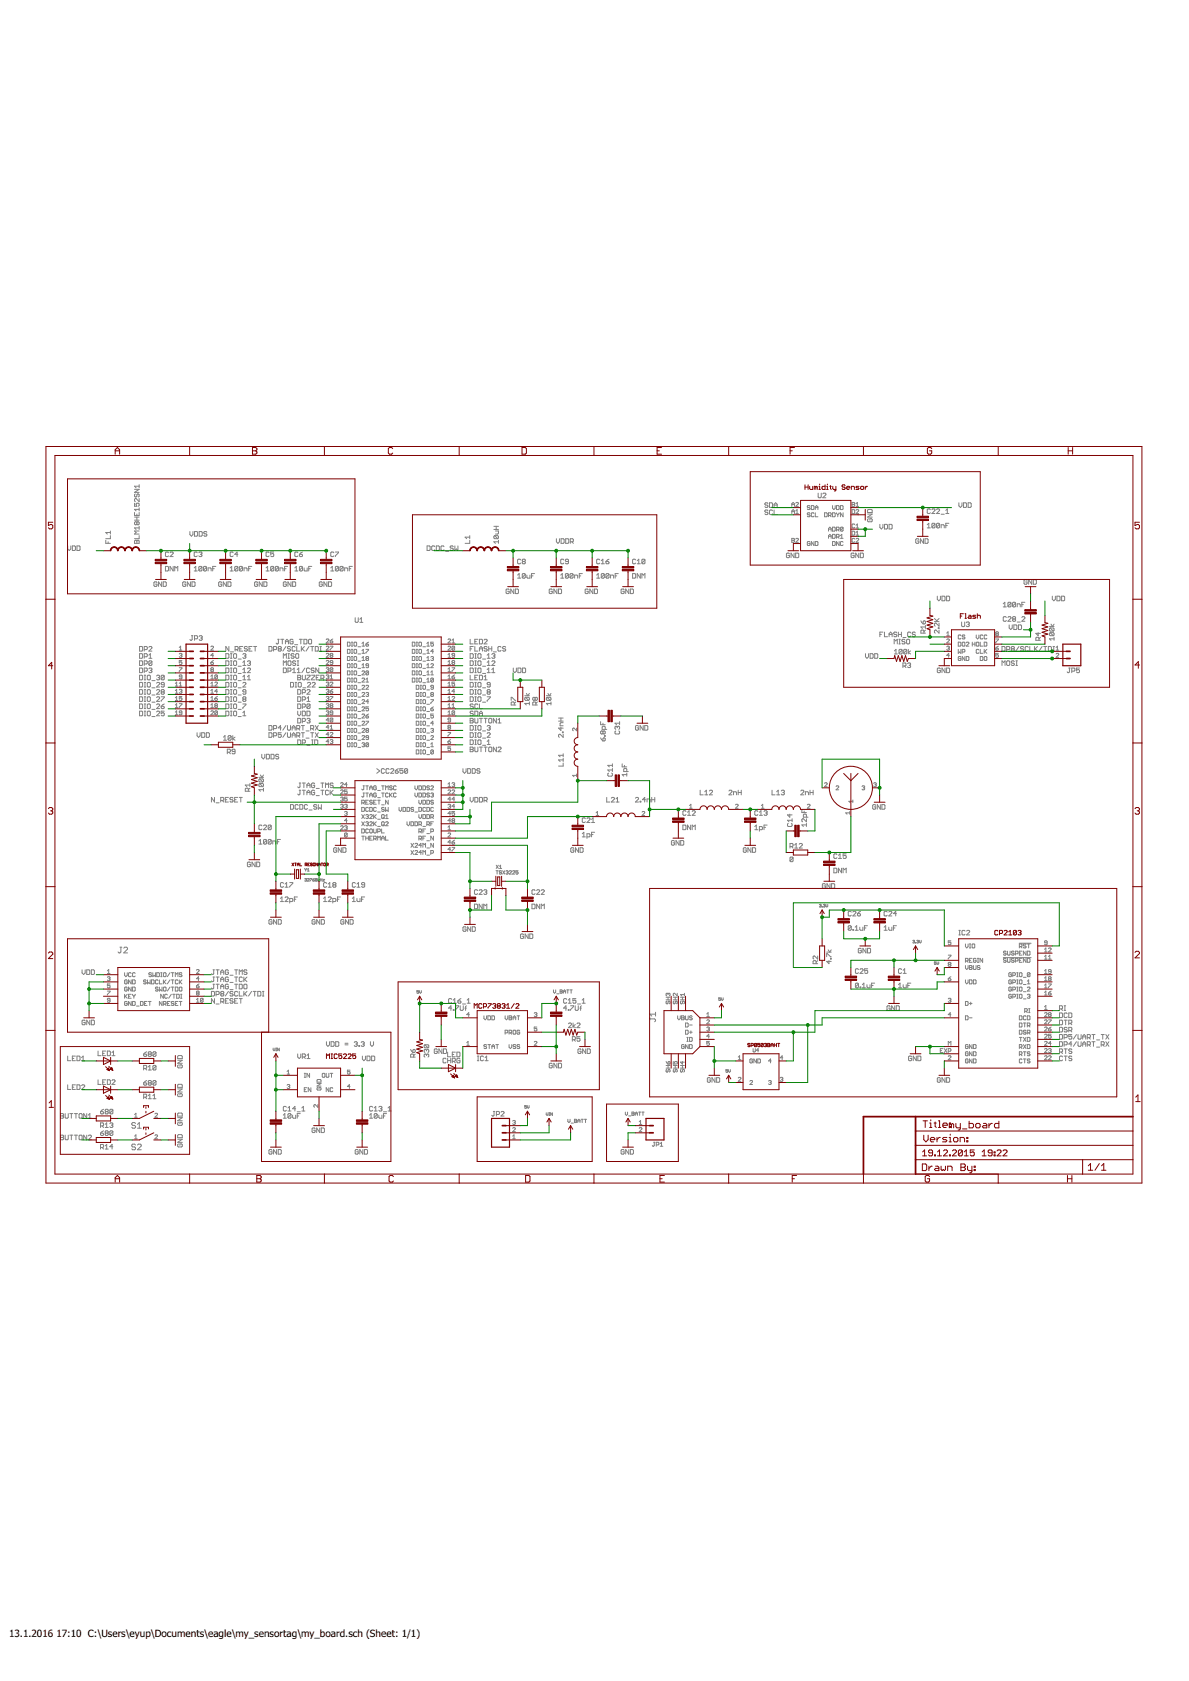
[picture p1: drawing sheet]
<svg xmlns="http://www.w3.org/2000/svg" width="420mm" height="594mm" viewBox="0 0 420 594" stroke-linecap="round" stroke-linejoin="round" font-family="sans-serif">
<defs><g id="words">
<g font-size="3.5">
<text x="3.2" y="578.6">13.1.2016</text>
<text x="19.9" y="578.6">17:10 C:\Users\eyup\Documents\eagle\my_sensortag\my_board.sch (Sheet: 1/1)</text>
</g>
</g></defs>
<g fill="none" stroke="#808080" stroke-width=".35">
<path d="M47.5 177.8v1.1h.9l-.3-.5 .3-.6 .8 .3-.3 .8M47.5 172.9h1.7l-1.7 1.1h1.7M47.8 174.6l-.3 .2 .3 .8 .6-.2 .2-.8 .6 .2-.3 .8M49.2 176.2v1.1l-1.1-1.1-.6 .3 .3 .8M49.2 171.3v1.1M49.2 179.5v1.1M49.2 171.8h-1.7l.6 .6M271.4 178l-.3-.3-.8 .3 .3 .5 .8 .3-.3 .5-.8-.3M271.9 177.7h.8l.3 .3v1l-.3 .3h-.8zM273.5 178.5h1.1M273.5 179.3v-1.1l.6-.5 .5 .5v1.1M279.8 178.3h.9"/>
<path d="M279.8 179v-1l.5-.4 .4 .4v1M281.2 177.8l.2-.2 .7 .2-.9 1.2h.9M286.2 178.9l-.7-.2-.2 .5 .7 .2 .2 .5-.2 .2-.7-.2M286.7 178.7l.9 .2v1l-.2 .2h-.7zM288.1 179.4h.9M289.1 174.3v1.3l.3 .3 .8-.3v-1.3M290.7 174.6l.3-.3 .8 .3-1.1 1.3h1.1M294.2 178.7v.9l.5 .5 .4-.5v-.9M295.6 178.7l.9 .2v1l-.2 .2h-.7zM297 178.7l.9 .2v1l-.2 .2h-.7zM301.1 177.6l.9 .2-.2 .5 .2 .4-.2 .3h-.7zM301.1 178.3h.7"/>
<path d="M302.5 179h.9M302.5 178l.5-.4v1.4M338.8 177.7v1.1l.6 .5 .5-.5v-1.1M340.5 177.7h.8l.3 .3v1l-.3 .3h-.8zM342.1 177.7h.8l.3 .3v1l-.3 .3h-.8zM23.9 192.9v1.1l.6 .5 .5-.5v-1.1M25.6 192.9h.8l.2 .3v1.1l-.2 .2h-.8zM27.2 192.9h.8l.3 .3v1.1l-.3 .2h-.8zM37.4 190.9v1.1h1.6M38.2 191.5v.5M39 189.3v1.1h-1.6M39 188.2h-1.6l.5 .5"/>
<path d="M39 187.7v1M47.5 181.1v1.1h1.7v-1.1M47.5 183.8h1.7M47.5 182.8h1.7M47.8 190.9l.6 .3 .5-.3 .3 .3v.8h-1.7v-.8zM48.4 184.7l-.3-.3-.6 .3 .3 .8 .6-.3M48.4 184.7l.2-.3 .6 .3-.3 .8-.5-.3M48.4 181.7v.5M48.4 182.8v1M48.4 184.7v.5M48.4 191.2v.8M49.2 186v1.1"/>
<path d="M49.2 189.3v1.1h-1.7M49.2 187.7h-1.7l.6 .5-.6 .5h1.7M49.2 186.6h-1.7l.6 .5M49.2 180h-1.7l.6 .6M59.5 195.3l-.2-.2-.8 .2v1.1l.2 .3 .8-.3M60.1 195.3l.3-.2 .8 .2-1.1 1.4h1.1M67.1 187.9v1l.5 .6 .6-.6v-1M68.7 187.9h.9l.2 .2v1.1l-.2 .3h-.9zM69.7 195.3l-.3-.2-.8 .2v1.1l.3 .3 .8-.3M70.3 195.3l.8-.2 .3 .2-.3 .6M70.4 187.9h.8l.3 .2v1.1l-.3 .3h-.8zM70.8 195.9h.3"/>
<path d="M71.1 195.9l.3 .3-.3 .5-.8-.3M73.1 188.1l-.3-.2-.8 .2 .3 .6h.5l.3 .2-.3 .6-.8-.3M82.4 195.3l-.3-.2-.8 .2v1.1l.3 .3 .8-.3M84.1 195.9h-1.1l.8-.8v1.6M95.1 195.3l-.3-.2-.8 .2v1.1l.3 .3 .8-.3M96.7 195.1h-1v.8l.8-.3 .2 .8-.2 .3-.8-.3M105.3 195.3l-.3-.2-.8 .2v1.1l.3 .3 .8-.3M105.8 195.9h.8l.3 .5-.8 .3-.3-.3zM106.9 195.1l-1.1 .8M118 195.3l-.3-.2-.8 .2v1.1l.3 .3 .8-.3M118.5 195.1h1.1l-1.1 1.6M150.9 192.9h.8l.3 .3v1.1l-.3 .2h-.8z"/>
<path d="M153.6 193.2l-.2-.3-.9 .3v1.1l.3 .2 .8-.2M154.2 192.9h.8l.3 .3v1.1l-.3 .2h-.8zM156.9 193.2l-.3-.3-.8 .3v1.1l.3 .2 .8-.2M157.5 194.8h1M160.2 193.2l-.3-.3-.8 .3 .3 .5h.5l.3 .3-.3 .5-.8-.2M160.7 192.9v1.6l.6-.5 .5 .5v-1.6M166 190.9v1.1h-1.6M166 189.3v1.1M166 189.8h-1.6l.5 .6M174.5 187.1h1.6M174.5 186h1.6M174.8 189.3l-.3 .8 .3 .3h1.1"/>
<path d="M174.8 189.3h1.1l.2 .3-.2 .8M174.8 189.3l1.1 1.1M175.1 187.7h1v.8l-.2 .2h-.8M175.3 186v1.1M176.1 191.5h-1.6l.6 .5M176.1 190.9v1.1M184 197.9l-.3-.3-.8 .3v1.1l.3 .2 .8-.2M184.8 198.4l-.2-.2 .2-.6 .8 .3-.2 .5M184.8 198.4l-.2 .3 .2 .5 .8-.2-.2-.6M184.8 198.4h.6M196.6 190.4v1.1l.6 .5 .5-.5v-1.1M198.3 190.4h.8l.2 .2v1.1l-.2 .3h-.8z"/>
<path d="M199.2 197.9l-.2-.3-.9 .3v1.1l.3 .2 .8-.2M199.9 190.4h.8l.3 .2v1.1l-.3 .3h-.8zM200.9 198.4h-.9l-.2-.2 .2-.6 .9 .3v1.1l-.3 .2-.8-.2M201.5 191.5h.9l.2-.9-.2-.2h-.9v1.6M202.1 191.5l.5 .5M211.9 197.9l-.2-.3-.9 .3v1.1l.3 .2 .8-.2M212.5 199.2h1.1M212.5 198.2l.5-.6v1.6M214.1 198.4h.8l.3 .6-.8 .2-.3-.2zM215.2 197.6l-1.1 .8M224.6 197.9l-.3-.3-.8 .3v1.1l.3 .2 .8-.2M225.2 199.2h1.1"/>
<path d="M225.2 198.2l.5-.6v1.6M227.9 197.9l-.3-.3-.8 .3v1.1M227.9 197.9v1.1l-.3 .2-.8-.2M227.9 197.9l-1.1 1.1M271.4 180.5l-.3-.3-.8 .3 .3 .5 .8 .3-.3 .6-.8-.3M273 180.5l-.3-.3-.8 .3v1.1l.3 .3h.5l.3-.3M273.5 180.2v1.7h1.1M279 195.7l-.3-.2-.8 .2v1.1l.8 .3 .3-.3v-.5h-.6M279.8 190.3l.9 .2-.2 .5 .2 .4-.2 .3h-.7zM279.8 181.5v-.9l.5-.5 .4 .5v.9M279.8 180.8h.9M279.8 191h.7"/>
<path d="M280.6 195.5v1.6l-1.1-1.6v1.6M281.2 195.5h.8l.3 .2v1.1l-.3 .3h-.8zM281.2 180.6l.5-.5v1.4M281.2 190.5l.2-.2 .7 .2-.9 1.2h.9M281.2 181.5h.9M286.2 181.5l-.7-.3-.2 .5 .7 .2 .2 .5-.2 .2-.7-.2M286.2 191.6l-.2-.2-.7 .2v1l.2 .2 .7-.2v-.5h-.5M287.6 181.5l-.2-.3-.7 .3v.9l.2 .2 .7-.2M287.6 191.4v1.4l-.9-1.4v1.4M288.1 180.1v-.9l.5-.5 .4 .5v.9M288.1 181.2v1.4h.9M288.1 191.4l.9 .2v1l-.2 .2h-.7z"/>
<path d="M291.4 181.2l.9 .3v.9l-.2 .2h-.7zM292.8 182.2h.7l.2-.7-.9-.3v1.4M292.8 187.7v-.9l.4-.5 .5 .5v.9M292.8 190.2v-.9l.4-.5 .5 .5v.9M292.8 187h.9M292.8 189.5h.9M293.2 182.2l.5 .4M294.2 181.2l.9 .3v.9l-.2 .2h-.7zM294.2 186.3l.9 .2v1l-.2 .2h-.7zM294.2 188.8l.9 .3v.9l-.2 .2h-.7zM294.2 191.4l.9 .2v1l-.2 .2h-.7zM295.6 189.8h.7l.2-.7-.9-.3v1.4"/>
<path d="M295.6 181.2l.5 .7M295.6 187.2h.7l.2-.7-.9-.2v1.4M296.1 189.8l.4 .4M296.1 181.9v.7M296.1 187.2l.4 .5M296.5 181.2l-.4 .7M296.5 191.4v1.4l-.9-1.4v1.4M297 190.2h.9M297 189.3l.5-.5v1.4M297.9 181.2v1.4l-.9-1.4v1.4M297.9 186.5v1l-.2 .2-.7-.2M297.9 186.5l-.9 1"/>
<path d="M297.9 186.5l-.7-.2-.2 .2v1M297.9 191.6l-.2-.2-.7 .2v1l.2 .2 .7-.2M301.1 180.1l.9 .2v1l-.2 .2h-.7zM301.1 187.7l.9 .3v.9l-.2 .2h-.7zM301.8 195.7l-.2-.2-.8 .2v1.1l.2 .3 .8-.3v-.5h-.5M302 185.4l-.2-.2-.7 .2v1l.2 .2 .7-.2M302 190.5l-.2-.2-.7 .2v.9l.2 .3 .7-.3M302.5 186.6h.9M302.5 180.3l.2-.2 .7 .2-.9 1.2h.9M302.5 190.5l.2-.2 .7 .2-.9 1.2h.9M302.5 185.7l.5-.5v1.4M302.5 188.2l.5-.5v1.4"/>
<path d="M302.5 189.1h.9M303.5 195.5v1.6l-1.1-1.6v1.6M304 195.5h.8l.3 .2v1.1l-.3 .3h-.8zM306.6 181.7h1.6l-1.6 1.1h1.6M306.6 180.3l.3-.3h1.1l.2 .3v.8h-1.6zM306.9 183.3l-.3 .3 .3 .8h1.1l.2-.3-.2-.8h-.6v.6M310.9 185.3v1.1l.5 .5 .6-.5v-1.1M312.5 185.3h.9l.2 .3v1.1l-.2 .2h-.9zM314.2 185.3h.8l.3 .3v1.1l-.3 .2h-.8zM324.7 190.6l-.3-.2-.8 .2v1.1l.3 .3 .8-.3v-.5h-.6M326.3 190.4v1.6l-1.1-1.6v1.6M326.9 190.4h.8l.3 .2v1.1l-.3 .3h-.8z"/>
<path d="M327.7 186.6h1.1M327.7 185.5l.5-.6v1.7M328.8 180.1l-.3-.2-.8 .2v1.1l.2 .3 .9-.3M329.3 180.1l.3-.2 .8 .2-1.1 1.4h1.1M330.4 185.2v1.1l-.3 .3-.8-.3M330.4 185.2l-.3-.3-.8 .3v1.1M330.4 185.2l-1.1 1.1M330.9 180.1l.3-.2 .8 .2-1.1 1.4h1.1M332 185.2v1.1l-.3 .3-.8-.3M332 185.2l-.3-.3-.8 .3v1.1M332 185.2l-1.1 1.1M332.6 186.6v-1.1h.8l.3 .2v.9"/>
<path d="M332.6 181.7h1.1M334.2 180.4l.6-.5v1.6M334.2 185.7h.6M334.2 181.5h1.1M335.3 184.9h-1.1v1.7M55.5 205.9l-.3-.3-.8 .3v1.1l.3 .2 .8-.2v-.6h-.6M57.1 205.6v1.6l-1.1-1.6v1.6M57.7 205.6h.8l.3 .3v1.1l-.3 .2h-.8zM58.5 200.2h.8l.2 .2v1.1l-.2 .3h-.8zM61.2 200.2v1.6l-1.1-1.6v1.6M61.7 201.8v-1.6l.6 .5 .5-.5v1.6M65.6 205.9l-.2-.3-.8 .3v1.1l.8 .2 .2-.8h-.5"/>
<path d="M67.3 205.6v1.6l-1.1-1.6v1.6M67.8 205.6h.8l.3 .3v1.1l-.3 .2h-.8zM68.6 201.8h1.1M68.6 200.7l.6-.5v1.6M71.4 200.4v1.1l-.3 .3-.8-.3M71.4 200.4l-.3-.2-.8 .2v1.1M71.4 200.4l-1.1 1.1M73 200.4v1.1l-.3 .3-.8-.3M73 200.4l-.3-.2-.8 .2v1.1M73 200.4l-1.1 1.1M73.5 201.8v-1.1h.8l.3 .3v.8M75.2 201h.5"/>
<path d="M76.3 200.2h-1.1v1.6M78.3 205.9l-.2-.3-.8 .3v1.1l.2 .2 .8-.2v-.6h-.5M80 205.6v1.6l-1.1-1.6v1.6M80.5 205.6h.8l.3 .3v1.1l-.3 .2h-.8zM81.3 201.8h1.1M81.3 200.7l.6-.5v1.6M84.1 200.4v1.1l-.3 .3-.8-.3M84.1 200.4l-.3-.2-.8 .2v1.1M84.1 200.4l-1.1 1.1M85.7 200.4v1.1l-.3 .3-.8-.3M85.7 200.4l-.3-.2-.8 .2v1.1M85.7 200.4l-1.1 1.1"/>
<path d="M86.2 201.8v-1.1h.8l.3 .3v.8M87.9 201h.5M89 200.2h-1.1v1.6M91 205.9l-.2-.3-.8 .3v1.1l.2 .2 .8-.2v-.6h-.5M92.7 205.6v1.6l-1.1-1.6v1.6M93.2 205.6h.8l.3 .3v1.1l-.3 .2h-.8zM94 201.8h1.1M94 200.7l.6-.5v1.6M96.7 200.4v1.1l-.2 .3-.8-.3M96.7 200.4l-.2-.2-.8 .2v1.1M96.7 200.4l-1 1.1M98.4 200.4v1.1l-.3 .3-.8-.3"/>
<path d="M98.4 200.4l-.3-.2-.8 .2v1.1M98.4 200.4l-1.1 1.1M98.9 201.8v-1.1h.8l.3 .3v.8M100.6 201h.5M101.2 205.9l-.3-.3-.8 .3v1.1l.8 .2 .3-.2v-.6h-.6M101.6 200.2h-1v1.6M102.8 205.6v1.6l-1.1-1.6v1.6M103.4 205.6h.8l.3 .3v1.1l-.3 .2h-.8zM104.2 201.8h1.1M104.2 200.7l.5-.5v1.6M106.9 200.4v1.1l-.3 .3-.8-.3M106.9 200.4l-.3-.2-.8 .2v1.1"/>
<path d="M106.9 200.4l-1.1 1.1M107.5 200.7v.8l.2 .3h.8v-1.1M109.1 201h.5M110.2 200.2h-1.1v1.6M113.9 205.9l-.3-.3-.8 .3v1.1l.8 .2 .3-.2v-.6h-.6M115.5 205.6v1.6l-1.1-1.6v1.6M116.1 205.6h.8l.3 .3v1.1l-.3 .2h-.8zM116.9 201.8h1.1M116.9 200.7l.5-.5v1.6M119.6 200.4v1.1l-.3 .3-.8-.3M119.6 200.4l-.3-.2-.8 .2v1.1M119.6 200.4l-1.1 1.1"/>
<path d="M121.2 200.4v1.1l-.2 .3-.9-.3M121.2 200.4l-.2-.2-.9 .2v1.1M121.2 200.4l-1.1 1.1M121.8 201.8v-1.1h.8l.3 .3v.8M123.4 201h.6M124.5 200.2h-1.1v1.6M125.5 218.3v1.4l.3 .2 .8-.2v-1.4M127.1 219.9h1.1M127.1 218.9l.6-.6v1.6M179.9 208.4l-.2-.2-.9 .2v1.1l.3 .3 .8-.3v-.5h-.5M181.6 208.2v1.6l-1.1-1.6v1.6M182.1 208.2h.8l.3 .2v1.1l-.3 .3h-.8z"/>
<path d="M182.9 203.2l.6-.5v1.6M182.9 204.3h1.1M185.6 203v1.1l-.2 .2-.8-.2M185.6 203l-.2-.3-.8 .3v1.1M185.6 203l-1 1.1M186.2 203.2v.9l.3 .2h.8v-1.1M187.8 203.5h.6M188.9 202.7h-1.1v1.6M195.2 208.4l-.3-.2-.8 .2v1.1l.3 .3 .8-.3v-.5h-.6M196.8 208.2v1.6l-1.1-1.6v1.6M197.4 208.2h.8l.2 .2v1.1l-.2 .3h-.8zM198.1 204.3h1.1"/>
<path d="M198.1 203.2l.6-.5v1.6M200.9 203v1.1l-.3 .2-.8-.2M200.9 203l-.3-.3-.8 .3v1.1M200.9 203l-1.1 1.1M202.5 203v1.1l-.3 .2-.8-.2M202.5 203l-.3-.3-.8 .3v1.1M202.5 203l-1.1 1.1M203.1 204.3v-1.1h.8l.2 .3v.8M204.7 203.5h.5M205.8 202.7h-1.1v1.6M207.9 208.4l-.3-.2-.8 .2v1.1l.3 .3 .8-.3v-.5h-.6M209.5 208.2v1.6l-1.1-1.6v1.6"/>
<path d="M210.1 208.2h.8l.2 .2v1.1l-.2 .3h-.8zM210.8 204.3h1.1M210.8 203.2l.6-.5v1.6M213.6 203l-1.1 1.1M213.6 203v1.1l-.3 .2-.8-.2M213.6 203l-.3-.3-.8 .3v1.1M215.2 203v1.1l-.3 .2-.8-.2M215.2 203l-.3-.3-.8 .3v1.1M215.2 203l-1.1 1.1M215.8 204.3v-1.1h.8l.2 .3v.8M217.4 203.5h.5M218.5 202.7h-1.1v1.6"/>
<path d="M220.6 208.4l-.3-.2-.8 .2v1.1l.3 .3 .8-.3v-.5h-.6M222.2 208.2v1.6l-1.1-1.6v1.6M222.8 208.2h.8l.2 .2v1.1l-.2 .3h-.8zM223.5 202.7h.8l.3 .3v1.1l-.3 .2h-.8zM226.3 202.7v1.6l-1.1-1.6v1.6M226.8 204.3v-1.6l.6 .5 .5-.5v1.6M325.4 219.4l.8 1.1M326.2 219.7l.3-.3 .5 .3-.2 .8h-.6zM330.2 219.7h1.6M330.2 218.6l1.1 1.1M331.2 210.7v1.1l.6 .5 .5-.5v-1.1M331.8 218.6l-.8 .8"/>
<path d="M332.9 210.7h.8l.2 .3v1.1l-.2 .2h-.8zM334.5 210.7h.8l.3 .3v1.1l-.3 .2h-.8zM339.8 219.8v1.4l.3 .2 .8-.2v-1.4M354.5 213.4l.6-.5v1.6M354.5 214.5h1.1M355.6 218.2l-.3-.3-.8 .3v1.1l.3 .3 .8-.3M356.2 218.2l.2-.3 .9 .3-1.1 1.4h1.1M357.3 213.1v1.1l-.3 .3-.8-.3M357.3 213.1l-.3-.2-.8 .2v1.1M357.3 213.1l-1.1 1.1M358.1 218.8l-.3-.3 .3-.6h.5l.3 .3-.3 .6M358.1 218.8l-.3 .2 .3 .6h.5l.3-.3-.3-.5"/>
<path d="M358.1 218.8h.5M358.9 213.1v1.1l-.3 .3-.8-.3M358.9 213.1l-.3-.2-.8 .2v1.1M358.9 213.1l-1.1 1.1M359.5 214.5v-1.1h.8l.2 .3v.8M359.5 219.8h1M361.1 213.7h.5M361.1 218.2l.3-.3 .8 .3-1.1 1.4h1.1M362.2 212.9h-1.1v1.6M362.9 205.1l-.2-.2-.8 .2v1.1l.2 .3 .8-.3v-.5h-.5M364.6 204.9v1.6l-1.1-1.6v1.6M365.1 204.9h.9l.2 .2v1.1l-.2 .3h-.9z"/>
<path d="M371.9 210.7v1.1l.5 .5 .5-.5v-1.1M373.5 210.7h.8l.3 .3v1.1l-.3 .2h-.8zM375.1 210.7h.8l.3 .3v1.1l-.3 .2h-.8zM49.3 236.1h.8l.3 .3v1l-.3 .3h-.8zM49.3 231h.8l.3 .3v1.1l-.3 .2h-.8zM49.3 238.6h.8l.3 .3v1.1l-.3 .3h-.8zM49.3 233.6h.8l.3 .2v1.1l-.3 .3h-.8zM49.3 228.5h.8l.3 .2v1.1l-.3 .3h-.8zM51 237.2h.8l.2-.3-.2-.8h-.8v1.6M51 234.7h.8l.2-.3-.2-.8h-.8v1.6M51 232.1h.8l.2-.3-.2-.8h-.8v1.6M51 238.6h.5"/>
<path d="M51 229.6h.8l.2-.3-.2-.8h-.8v1.6M51.2 238.6v1.7M52 238.9l.3-.3h.6l.2 .3v1.1l-.2 .3-.9-.3zM52.6 236.4l.8-.3 .3 .3-.3 .5M52.6 231.6l.5-.6v1.6M52.6 232.6h1.1M52.6 228.7l.3-.2 .8 .2-1.1 1.4h1.1M53.1 236.9h.3M53.4 236.9l.3 .3-.3 .5-.8-.3M53.7 233.8l-.8-.2-.3 .2v1.1M53.7 233.8v1.1l-.3 .3-.8-.3M53.7 233.8l-1.1 1.1"/>
<path d="M55.3 238.9l.8-.3 .3 .3-.3 .6M55.9 239.5h.2M56.1 239.5l.3 .2-.3 .6-.8-.3M58 238.9l-.2-.3h-.6l-.2 .3v1.1M58 238.9v1.1l-.2 .3-.8-.3M58 238.9l-1 1.1M63.4 236h.9l-.9 1.4M63.4 231.1l.7-.2 .2 .2-.2 .5M63.4 229.8h.9M63.4 228.8l.4-.4v1.4M63.8 231.6h.3M64.1 231.6l.2 .2-.2 .5-.7-.2"/>
<path d="M64.3 239.2h-.7l-.2-.2 .2-.5 .7 .3v.9l-.2 .2-.7-.2M64.3 233.4h-.9v.7l.4-.2 .5 .2-.2 .7-.7-.2M67.6 224.7h.6M67.9 224.7v1.3l-.3 .3-.5-.3M68.7 225.8h.9l.2-.9-.2-.2h-.9v1.6M70.4 224.9l.8-.2 .3 .2-.3 .6M70.9 225.5h.3M71.2 225.5l.3 .3-.3 .5-.8-.3M74.5 234.1h.7l.2 .5-.7 .2zM74.5 239.9h.9M74.5 228.6l.2-.2 .7 .2-.9 1.2h.9M74.5 239l.5-.5v1.4"/>
<path d="M74.7 236.7l-.2-.2 .2-.5 .7 .2-.2 .5M74.7 236.7l-.2 .2 .2 .5 .7-.2-.2-.5M74.7 236.7h.5M75.4 231.6h-.9l.7-.7v1.4M75.4 233.4l-.9 .7M76.8 238.8l-.7-.3-.2 .3v.9M76.8 238.8v.9l-.2 .2-.7-.2M76.8 238.8l-.9 .9M79.8 231h.8l.3 .3v1.1l-.3 .2h-.8zM79.8 236.1h.8l.3 .3v1l-.3 .3h-.8zM79.8 233.6h.8l.3 .2v1.1l-.3 .3h-.8zM79.8 238.6h.8l.3 .3v1.1l-.3 .3h-.8z"/>
<path d="M80.9 228.5v1.6l-1.1-1.6v1.6M81.4 236.1h.6M81.4 237.7h.6M81.4 230.4h1.1M81.4 232.6h.6M81.4 231h.6M81.4 238.6h.6M81.4 235.2h.6M81.4 233.6h.6M81.7 231v1.6M81.7 233.6v1.6M81.7 236.1v1.6"/>
<path d="M81.7 238.6v1.7M82.5 236.4l.3-.3 .8 .3v1l-.3 .3-.8-.3zM82.5 238.9l.3-.3 .8 .3v1.1l-.3 .3-.8-.3zM82.5 231.3l.3-.3 .8 .3v1.1l-.3 .2-.8-.2zM82.5 233.8l.3-.2 .8 .2v1.1l-.3 .3-.8-.3zM83.1 229.6h.8l.3-.3-.3-.8h-.8v1.6M83.6 229.6l.6 .5M84.2 238h1M84.2 232.9h1M84.2 235.5h1M84.7 229.3h.6M85.8 228.5h-1.1v1.6h1.1"/>
<path d="M85.8 237.7h1.1M85.8 231.3l.3-.3h.5l.3 .3-.3 .5M85.8 239.2l.5-.6v1.7M85.8 234.1l.5-.5v1.6M85.8 236.6l.5-.5v1.6M85.8 235.2h1.1M86.3 231.8h.3M86.6 231.8l.3 .3-.3 .5h-.5l-.3-.2M87.4 228.7l-.2-.2-.9 .2 .3 .6 .8 .3-.2 .5-.9-.3M87.4 233.8l.8-.2 .3 .2-.3 .6M87.4 236.4l.3-.3 .8 .3-1.1 1.3h1.1M87.4 239.2l.6-.6v1.7"/>
<path d="M88 234.4h.2M88 229.3h.5M88.2 234.4l.3 .3-.3 .5-.8-.3M89.1 228.5h-1.1v1.6h1.1M89.6 228.5h1.1M90.2 228.5v1.6M95 228.5h.8l.3 .2v1.1l-.3 .3h-.8zM96.7 229.6h.8l.2-.3-.2-.8h-.8v1.6M98.1 225.9h.6M98.4 225.9v1.4l-.3 .3-.5-.3M98.6 229.3l-.3-.3 .3-.5 .8 .2-.3 .6M98.6 229.3l-.3 .3 .3 .5 .8-.3-.3-.5"/>
<path d="M98.6 229.3h.5M99.2 225.9h1.1M99.8 225.9v1.7M100.1 232.6v-1.6l.5 .6 .6-.6v1.6M100.1 235.2v-1.6l.5 .5 .6-.5v1.6M100.1 236.1h.8l.3 .3v1l-.3 .3h-.8zM100.9 227.6v-1.1l.5-.6 .5 .6v1.1M100.9 226.8h1M101 228.5l-1.1 1.6M101.7 237.2h.9l.2-.3-.2-.8h-.9v1.6M101.7 232.6h.6M101.7 231h.6"/>
<path d="M102 233.6h.6l.2 .2v1.1l-.2 .3-.9-.3v-1.1zM102 231v1.6M102.7 228.7l-.3-.2-.8 .2 .3 .6h.5l.3 .3-.3 .5-.8-.3M103.4 237.7h1.1M103.4 236.6l.5-.5v1.6M103.6 226.2l-.3-.3-.8 .3v1.1l.3 .3 .8-.3v-.5h-.6M103.9 231.3l-.2-.3-.9 .3 .3 .5 .8 .3-.2 .5-.9-.2M104.1 227.8h1.1M104.3 228.7l-.3-.2h-.5l-.3 .2v1.1l.3 .3 .8-.3M104.5 233.8l-.8-.2-.3 .5 .3 .3h.5l.3 .5-.3 .3h-.5l-.3-.3M104.8 231h.5l.3 .3v1.1l-.3 .2-.8-.2v-1.1zM104.9 228.5v1.6h1"/>
<path d="M105 237.7h1.1M105 235.2h.6M105 233.6h.6M105 236.6l.6-.5v1.6M105.2 238.6h.8l.3 .3-.3 .6 .3 .5-.3 .3h-.8zM105.2 239.5h.8M105.3 233.6v1.6M105.8 225.9h1M106.3 225.9v1.7M106.5 228.5v1.6M106.8 229.3l.8 .8M106.8 238.6v1.4l.3 .3h.6l.2-.3v-1.4"/>
<path d="M107.4 225.9h.8l.3 .3v1.1l-.3 .3h-.8zM107.6 228.5l-1.1 1.1M107.7 236.1l-1 1.6M108.5 238.6h1.1l-1.1 1.7h1.1M109 226.2l.3-.3h.6l.2 .3v1.1l-.2 .3-.9-.3zM109.2 228.5l-1.1 1.6M109.4 236.4l-.3-.3h-.5l-.3 .3v1l.3 .3 .8-.3M109.8 228.5h1M110.1 238.6h1.1l-1.1 1.7h1.1M110.3 228.5v1.6M111 236.4l-.8-.3-.3 .5 .8 .3 .3 .5-.3 .3-.8-.3M111.4 228.5h.8l.3 .2v1.1l-.3 .3h-.8z"/>
<path d="M111.7 239.5h.6M112.6 236.1v1.6l-1-1.6v1.6M112.8 238.6h-1.1v1.7h1.1M113.1 230.1h.5M113.1 228.5h.5M113.3 228.5v1.6M113.4 239.7h.8l.3-.2-.3-.9h-.8v1.7M113.9 239.7l.6 .6M115.3 226.1l.2-.3 .7 .3-.9 1.1h.9M115.3 238.8l.7-.3 .2 .3-.2 .4M115.3 228.6l.2-.2 .7 .2-.9 1.2h.9M115.3 231.1l.2-.2 .7 .2-.9 1.2h.9"/>
<path d="M115.3 233.7l.2-.3 .7 .3-.9 1.1h.9M115.3 236.2l.7-.2 .2 .2-.2 .5M115.7 239.2h.3M115.7 236.7h.3M116 236.7l.2 .2-.2 .5-.7-.2M116 239.2l.2 .3-.2 .4-.7-.2M116.7 226.5h.7l.2 .5-.7 .2zM116.7 228.4h.9l-.9 1.4M116.7 239l.4-.5v1.4M116.7 239.9h.9M116.9 231.6l-.2-.2 .2-.5 .7 .2-.2 .5M116.9 231.6l-.2 .2 .2 .5 .7-.2-.2-.5"/>
<path d="M116.9 231.6h.5M117.6 234.1h-.7l-.2-.2 .2-.5 .7 .3v.9l-.2 .2-.7-.2M117.6 236.2v1l-.2 .2-.7-.2M117.6 236.2l-.7-.2-.2 .2v1M117.6 236.2l-.9 1M117.6 225.8l-.9 .7M122.8 226.9l.9 .3v.9l-.2 .2h-.7zM122.8 229.5l.9 .2v1l-.2 .2h-.7zM122.8 232l.9 .3v.9l-.2 .2h-.7zM122.8 234.6l.9 .2v.9l-.2 .3h-.7zM122.8 237.1l.9 .2v1l-.2 .2h-.7zM122.8 239.6l.9 .3v.9l-.2 .2h-.7z"/>
<path d="M124.2 229.5h.4M124.2 239.6h.4M124.2 238.5h.4M124.2 237.1h.4M124.2 236h.4M124.2 234.6h.4M124.2 233.4h.4M124.2 232h.4M124.2 230.9h.4M124.2 228.3h.4M124.2 226.9h.4M124.4 226.9v1.4"/>
<path d="M124.4 229.5v1.4M124.4 232v1.4M124.4 234.6v1.4M124.4 237.1v1.4M124.4 239.6v1.4M125.3 229.5l.7 .2v1l-.2 .2-.7-.2v-1zM125.3 226.9l.7 .3v.9l-.2 .2-.7-.2v-.9zM125.3 232l.7 .3v.9l-.2 .2-.7-.2v-.9zM125.3 234.6l.7 .2v.9l-.2 .3-.7-.3v-.9zM125.3 237.1l.7 .2v1l-.2 .2-.7-.2v-1zM125.3 239.6l.7 .3v.9l-.2 .2-.7-.2v-.9zM126.5 231.1h.9"/>
<path d="M126.5 238.7h.9M126.5 236.2h.9M126.5 233.7h.9M126.5 228.6h.9M127.9 237.3l.2-.2 .7 .2-.9 1.2h.9M127.9 239.9l.2-.3 .7 .3-.9 1.1h.9M127.9 236h.9M127.9 235l.5-.4v1.4M127.9 227.4l.5-.5v1.4M127.9 230l.5-.5v1.4M127.9 232.5l.5-.5v1.4M127.9 233.4h.9"/>
<path d="M127.9 230.9h.9M127.9 228.3h.9M129.3 229.5h.9l-.9 1.4M129.3 227.6h.7l.2 .5-.7 .2zM129.5 232.7l-.2-.2 .2-.5 .7 .3-.2 .4M129.5 232.7l-.2 .3 .2 .4 .7-.2-.2-.5M129.5 232.7h.5M130.2 235.3l-.9-.3 .2-.4 .7 .2v.9l-.2 .3-.7-.3M130.2 237.3v1l-.2 .2-.7-.2M130.2 237.3l-.7-.2-.2 .2v1M130.2 237.3l-.9 1M130.2 226.9l-.9 .7"/>
<path d="M145.7 229.5l.9 .2v1l-.2 .2h-.7zM145.7 237.1l.9 .2v1l-.2 .2h-.7zM145.7 234.6l.9 .2v.9l-.2 .3h-.7zM145.7 226.9l.9 .3v.9l-.2 .2h-.7zM145.7 232l.9 .3v.9l-.2 .2h-.7zM145.7 239.6l.9 .3v.9l-.2 .2h-.7zM147.1 229.5h.5M147.1 239.6h.5M147.1 238.5h.5M147.1 237.1h.5M147.1 236h.5M147.1 234.6h.5"/>
<path d="M147.1 233.4h.5M147.1 232h.5M147.1 230.9h.5M147.1 228.3h.5M147.1 226.9h.5M147.3 226.9v1.4M147.3 229.5v1.4M147.3 232v1.4M147.3 234.6v1.4M147.3 237.1v1.4M147.3 239.6v1.4M148 229.7l.3-.2 .6 .2v1l-.2 .2-.7-.2z"/>
<path d="M148 239.9l.3-.3 .6 .3v.9l-.2 .2-.7-.2zM148 237.3l.3-.2 .6 .2v1l-.2 .2-.7-.2zM148.3 226.9l.6 .3v.9l-.2 .2-.7-.2v-.9zM148.3 232l.6 .3v.9l-.2 .2-.7-.2v-.9zM148.3 234.6l.6 .2v.9l-.2 .3-.7-.3v-.9zM149.4 231.1h1M149.4 238.7h1M149.4 236.2h1M149.4 233.7h1M149.4 228.6h1M150.8 232.5l.5-.5v1.4M150.8 238.5h1"/>
<path d="M150.8 236h1M150.8 233.4h1M150.8 230.9h1M150.8 228.3h1M150.8 227.4l.5-.5v1.4M150.8 230l.5-.5v1.4M150.8 235l.5-.4v1.4M150.8 237.6l.5-.5v1.4M152.2 237.6l.5-.5v1.4M152.2 232.3l.7-.3 .3 .3-.3 .4M152.2 234.8l.3-.2 .7 .2-1 1.2h1M152.2 238.5h1"/>
<path d="M152.7 232.7h.2M152.9 232.7l.3 .3-.3 .4-.7-.2M153.2 239.9l-.7-.3-.3 .3v.9M153.2 239.9v.9l-.3 .2-.7-.2M153.2 226.9h-1v.7l.5-.2 .5 .2-.3 .7-.7-.2M153.2 230.2h-1l.7-.7v1.4M153.2 239.9l-1 .9M158.3 226.1l.2-.3 .7 .3-.9 1.1h.9M158.3 228.6l.2-.2 .7 .2-.9 1.2h.9M158.3 231.4l.5-.5v1.4M158.3 239.9h.9M158.3 237.4h.9"/>
<path d="M158.3 234.8h.9M158.3 232.3h.9M158.3 233.9l.5-.5v1.4M158.3 236.5l.5-.5v1.4M158.3 239l.5-.5v1.4M159.7 226.3l.5-.5v1.4M159.7 236h1l-1 1.4M159.7 239.2h.7l.3 .5-.7 .2zM159.7 227.2h1M160 234.1l-.3-.2 .3-.5 .7 .3-.3 .4M160 234.1l-.3 .3 .3 .4 .7-.2-.3-.5M160 234.1h.4"/>
<path d="M160.7 228.6l-1 .9M160.7 228.6l-.7-.2-.3 .2v.9M160.7 231.6h-.7l-.3-.2 .3-.5 .7 .2v1l-.3 .2-.7-.2M160.7 228.6v.9l-.3 .3-.7-.3M160.7 238.5l-1 .7M166.1 236.1h.9l.2 .3v1l-.2 .3h-.9zM166.1 231h.9l.2 .3v1.1l-.2 .2h-.9zM166.1 225.9v1.7h1.1M166.1 233.6h.9l.2 .2v1.1l-.2 .3h-.9zM166.1 238.6v1.7h1.1M166.1 229.3h.6M167.2 228.5h-1.1v1.6"/>
<path d="M167.8 236.1h.5M167.8 237.7h.5M167.8 232.6h.5M167.8 231h.5M167.8 228.5v1.6h1.1M167.8 235.2h.5M167.8 233.6h.5M167.8 239.5h.5M167.8 226.8h.5M168.1 231v1.6M168.1 233.6v1.6M168.1 236.1v1.6"/>
<path d="M168.9 231.3l.2-.3 .9 .3v1.1l-.3 .2-.8-.2zM168.9 233.8l.2-.2 .9 .2v1.1l-.3 .3-.8-.3zM168.9 225.9h-1.1v1.7h1.1M168.9 238.6h-1.1v1.7h1.1M169.1 236.1l.9 .3v1l-.3 .3-.8-.3v-1zM169.4 230.1v-1.1l.6-.5 .5 .5v1.1M169.4 225.9h.8l.3 .3v1.1l-.3 .3h-.8zM169.4 238.6h.8l.3 .3v1.1l-.3 .3h-.8zM169.4 229.3h1.1M170.5 238h1.1M170.5 232.9h1.1M170.5 235.5h1.1"/>
<path d="M171 226.2l.3-.3 .8 .3-1.1 1.4h1.1M171 239.2l.6-.6v1.7M172.1 228.7l-.2-.2-.9 .2 .3 .6 .8 .3-.2 .5-.9-.3M172.1 237.7h1.1M172.1 236.6l.6-.5v1.6M172.1 232.6h1.1M172.1 231.6l.6-.6v1.6M172.1 234.1l.6-.5v1.6M172.1 235.2h1.1M172.7 228.5v1.6M172.7 229.3h1.1M173.8 237.7h1.1"/>
<path d="M173.8 231.3l.8-.3 .3 .3-.3 .5M173.8 236.6l.5-.5v1.6M173.8 233.8l.3-.2 .8 .2-1.1 1.4h1.1M173.8 228.5v1.6M174.3 230.4h1.1M174.3 231.8h.3M174.6 231.8l.3 .3-.3 .5-.8-.2M177.1 228.7l-.3-.2-.8 .2v1.1l.2 .3 .9-.3M178.7 228.7l-.8-.2-.3 .5 .8 .3 .3 .5-.3 .3-.8-.3M181.4 236.1v1.1l.5 .5 .6-.5v-1.1M183 236.1h.8l.3 .3v1l-.3 .3h-.8zM184.7 236.1h.8l.2 .3v1l-.2 .3h-.8z"/>
<path d="M305.8 231v1.1l.6 .5 .5-.5v-1.1M307.5 231h.8l.2 .3v1.1l-.2 .2h-.8zM309.1 231h.8l.3 .3v1.1l-.3 .2h-.8zM310.9 224.2h.5M312 223.4h-1.1v1.6M312.5 223.4v1.6h1.1M314.2 225v-1.1l.5-.5 .6 .5v1.1M314.2 224.2h1.1M316 227.6v-1.7l.5 .6 .6-.6v1.7M316.1 230l.5-.5v1.6M316.1 231.1h1M316.9 223.7l-.8-.3-.3 .5 .3 .3h.5l.3 .5-.3 .3h-.5l-.3-.3"/>
<path d="M317.5 224.2h1M317.5 223.4v1.6M317.6 227.6h.6M317.6 225.9h.6M317.9 225.9v1.7M318.5 223.4v1.6M318.8 229.8v1l-.3 .3-.8-.3M318.8 229.8l-.8-.3-.3 .3v1M318.8 229.8l-1.1 1M319.1 235.4h.8l.2-.3v-.5l-.2-.3h-.8v1.6M319.1 225.3h1.1M319.6 235.4l.5 .5"/>
<path d="M319.8 226.2l-.8-.3-.3 .6 .8 .3 .3 .5-.3 .3-.8-.3M320.4 226.2l.2-.3 .8 .3v1.1l-.2 .3-.8-.3zM320.4 229.8v1l-.3 .3h-.5l-.3-.3M320.4 229.8l-.8-.3-.3 .3v1M320.4 229.8l-1.1 1M320.7 234.6l.8-.3 .3 .3-.3 .5M321 229.5v1.6M321.2 235.1h.3M321.5 235.1l.3 .3-.3 .5-.8-.3M321.8 230l-.8 .6 .8 .5M321.8 223.7l-.3-.3h-.5l-.3 .3v1l.3 .3 .8-.3M323.4 223.7l-.2-.3-.8 .3 .2 .5 .8 .3-.2 .5-.8-.3"/>
<path d="M326.5 223.8v-.9l-.8-.2-.3 .2v.9h1.6M327 222.7l-.5 .5M327 221.6h-1.6l.5 .5M327 221v1.1M331.6 221.8h.2v.3h-.2zM331.8 220.2v1.1l-1.3-1.1-.3 .3 .3 .8M331.8 222.7v1.1l-1.3-1.1-.3 .2 .3 .9M332.3 236.4l-.3-.3-.8 .3v1l.3 .3 .8-.3v-.5h-.5M333.9 236.1v1.6l-1-1.6v1.6M334.5 236.1h.8l.3 .3v1l-.3 .3h-.8zM334.5 223.8l.5-.5v1.4M334.5 226.1l.3-.3 .7 .3-1 1.1h1"/>
<path d="M334.5 224.7h1M334.5 228.6l.7-.2 .3 .2-.3 .5M335 229.1h.2M335.2 229.1l.3 .2-.3 .5-.7-.3M335.5 231.6h-1l.7-.7v1.4M338.6 226.9l1 .3v.9l-.3 .2h-.7zM338.6 229.5v1.4l.5-.5 .5 .5v-1.4M339.6 232.3l-.3-.3-.7 .3v.9l.3 .2 .7-.2v-.5h-.5M339.6 224.6l-.3-.2-.7 .2v1l.3 .2 .7-.2M340 230.4h.7l.3-.7-1-.2v1.4M340.3 226.9l.7 .3v.9l-.3 .2-.7-.2v-.9zM341 224.6l-.7-.2-.3 .5 .7 .2 .3 .5-.3 .2-.7-.2"/>
<path d="M341 232v1.4l-1-1.4v1.4M341.4 232l1 .3v.9l-.3 .2h-.7zM341.4 227.2l.3-.3 .7 .3-1 1.1h1M341.4 220.1l.9-.3 .2 .3-.2 .5M342 220.6h.3M342.3 220.6l.2 .3-.2 .5-.9-.2M343.6 227.6h.9M343.6 226.9v1.4M344.5 226.9v1.4M345 227.2l.2-.3 .7 .3v.9l-.2 .2-.7-.2zM345 224.4v.9l.4 .5 .5-.5v-.9M345.9 229.7l-.2-.2-.7 .2v1l.2 .2 .7-.2"/>
<path d="M346.4 232l.9 .3v.9l-.2 .2h-.7zM346.4 229.5v1.4h.9M346.4 226.9v1.4h.9M347.3 224.6l-.2-.2-.7 .2v1l.2 .2 .7-.2M347.8 232.3l.2-.3 .7 .3v.9l-.2 .2-.7-.2zM347.8 226.9l.9 .3v.9l-.2 .2h-.7zM347.8 229.5v1.4M348 230.2l.7 .7M348.7 224.6l-.2-.2-.7 .2v1l.2 .2 .7-.2M348.7 229.5l-.9 .9M351.9 229.1h.7l.2 .4-.7 .3zM351.9 225.8h.9l-.9 1.4"/>
<path d="M352.1 224l-.2 .2 .2 .5 .7-.2-.2-.5M352.1 224l-.2-.2 .2-.5 .7 .2-.2 .5M352.1 224h.5M352.8 230.9h-.9v.7l.4-.2 .5 .2-.2 .7-.7-.2M352.8 228.4l-.9 .7M354.1 228.5h.8l.3 .2v1.1l-.3 .3h-.8zM354.1 235.2v-1.6l.5 .5 .6-.5v1.6M355.7 229.6h.8l.3-.3-.3-.8h-.8v1.6M356 233.6l.8 .2v1.1l-.3 .3h-.5l-.3-.3v-1.1zM356.6 220.9v1.1l.6 .5 .5-.5v-1.1M357.6 229.3l-.2-.3 .2-.5 .8 .2-.2 .6M357.6 229.3l-.2 .3 .2 .5 .8-.3-.2-.5"/>
<path d="M357.6 229.3h.6M358.3 220.9h.8l.2 .2v1.1l-.2 .3h-.8zM358.4 233.8l-.8-.2-.2 .5 .8 .3 .2 .5-.2 .3-.8-.3M359 235.2h.5M359 233.6h.5M359.3 233.6v1.6M359.9 220.9h.8l.3 .2v1.1l-.3 .3h-.8zM360.1 228.5l-1.1 1.6M361.7 228.7l-.8-.2-.3 .5 .3 .3h.5l.3 .5-.3 .3h-.5l-.3-.3M363.3 228.7l-.2-.2-.8 .2v1.1l.2 .3 .8-.3M363.9 228.5v1.6h1.1M365.5 228.5v1.6"/>
<path d="M365.8 229.3l.8 .8M366.6 228.5l-1.1 1.1M366.9 223.6v1.1l-.9-.9h1.7M367.1 226.3v-.8l-.2-.3-.9 .3v.8h1.7M367.7 225.2l-.6 .6M368.3 228.5l-1.1 1.6M368.8 228.5h1.1M369.4 228.5v1.6M370.5 228.5h.8l.2 .2v1.1l-.2 .3h-.8zM370.8 221.4h1.7M371.1 221.9h1.1l.3 .3-.3 .8M371.1 223.6h1.1l.3 .2-.3 .9"/>
<path d="M371.1 223.6l-.3 .2v.6l.3 .3h1.1M371.1 221.9l-.3 .9 .3 .2h1.1M371.1 223.6l1.1 1.1M371.1 221.9l1.1 1.1M371.4 220.6l.5 .8 .6-.8M372.1 230.1h.5M372.1 228.5h.5M372.4 228.5v1.6M372.5 225.8h-1.7l.6 .5M372.5 225.2v1.1M373.2 231.1l.2-.2 .7 .2-.9 1.2h.9M373.2 229.8h.9"/>
<path d="M373.2 228.8l.5-.4v1.4M377.7 236.1h.5M377.9 236.1v1.3l-.2 .3-.6-.3M378.7 237.2h.9l.2-.3-.2-.8h-.9v1.6M381.5 236.1h-1.1v.8l.5-.3 .6 .3-.3 .8-.8-.3M49.3 243.7h.8l.3 .3v1.1l-.3 .2h-.8zM49.3 251.3h.8l.3 .3v1.1l-.3 .3h-.8zM49.3 246.3h.8l.3 .2v1.1l-.3 .3h-.8zM49.3 248.8h.8l.3 .3v1l-.3 .3h-.8zM49.3 241.2h.8l.3 .2v1.1l-.3 .3h-.8zM51 253h.5M51 251.3h.5"/>
<path d="M51 247.9h.5M51 246.3h.5M51 250.4h.5M51 248.8h.5M51 245.3h.5M51 243.7h.5M51 242.8h.5M51 241.2h.5M51 240.3h.5M51.2 241.2v1.6M51.2 243.7v1.6M51.2 246.3v1.6"/>
<path d="M51.2 248.8v1.6M51.2 251.3v1.7M52 244l.3-.3h.6l.2 .3v1.1l-.2 .2-.9-.2zM52 241.4l.3-.2h.6l.2 .2v1.1l-.2 .3-.9-.3zM52 246.5l.3-.2h.6l.2 .2v1.1l-.2 .3-.9-.3zM52 249.1l.3-.3h.6l.2 .3v1l-.2 .3-.9-.3zM52 251.6l.3-.3h.6l.2 .3v1.1l-.2 .3-.9-.3zM53.7 248.2h1.1M53.7 250.7h1.1M53.7 245.6h1.1M53.7 243.1h1.1M53.7 240.5h1.1"/>
<path d="M53.7 253.2h1.1M55.3 241.4l.3-.2 .8 .2-1.1 1.4h1.1M55.3 251.6l.3-.3 .8 .3-1.1 1.4h1.1M55.3 246.5l.3-.2 .8 .2-1.1 1.4h1.1M55.3 249.1l.3-.3 .8 .3-1.1 1.3h1.1M55.3 244l.3-.3 .8 .3-1.1 1.3h1.1M57 246.3h1l-1 1.6M57 249.6h.8l.2 .5-.2 .3h-.6zM57.2 244.5l-.2-.2 .2-.6h.6l.2 .3-.2 .5M57.2 244.5l-.2 .3 .2 .5h.6l.2-.2-.2-.6M57.2 244.5h.6M58 242h-.8l-.2-.3 .2-.5h.6l.2 .2v1.1l-.2 .3-.8-.3"/>
<path d="M58 251.3h-1v.9l.5-.3 .5 .3-.2 .8-.8-.3M58 248.8l-1 .8M62 247.5h.9M62 252.6h.9M62 250.1h.9M62 245h.9M62 242.5h.9M62 246.6l.4-.5v1.4M62 241.5l.4-.4v1.4M62 244.1l.4-.5v1.4M62 249.2l.4-.5v1.4M62 251.7l.4-.5v1.4"/>
<path d="M63.4 241.5l.4-.4v1.4M63.4 243.8l.7-.2 .2 .2-.2 .5M63.4 248.7h.9l-.9 1.4M63.4 242.5h.9M63.8 244.3h.3M64.1 244.3l.2 .2-.2 .5-.7-.2M64.3 246.1h-.9v.7l.4-.2 .5 .2-.2 .7-.7-.2M64.3 251.9h-.7l-.2-.2 .2-.5 .7 .3v.9l-.2 .2-.7-.2M69.6 259v1l.6 .6 .5-.6v-1M71.3 259h.8l.3 .2v1.1l-.3 .3h-.8zM72.9 259h.8l.3 .2v1.1l-.3 .3h-.8zM74.5 246.6l.5-.5v1.4"/>
<path d="M74.5 247.5h.9M74.5 251.5l.2-.3 .7 .3-.9 1.1h.9M74.5 250.1h.9M74.5 245h.9M74.5 242.5h.9M74.5 241.5l.5-.4v1.4M74.5 244.1l.5-.5v1.4M74.5 249.2l.5-.5v1.4M75.9 246.8h.7l.2 .5-.7 .2zM75.9 241.3l.2-.2 .7 .2-.9 1.2h.9M76.1 249.4l-.2-.2 .2-.5 .7 .2-.2 .5M76.1 249.4h.5"/>
<path d="M76.1 249.4l-.2 .2 .2 .5 .7-.2-.2-.5M76.8 251.5l-.7-.3-.2 .3v.9M76.8 251.5v.9l-.2 .2-.7-.2M76.8 244.3h-.9l.7-.7v1.4M76.8 246.1l-.9 .7M76.8 251.5l-.9 .9M79.8 248.8h.8l.3 .3v1l-.3 .3h-.8zM79.8 241.2h.8l.3 .2v1.1l-.3 .3h-.8zM79.8 243.7h.8l.3 .3v1.1l-.3 .2h-.8zM79.8 251.3h.8l.3 .3v1.1l-.3 .3h-.8zM79.8 246.3h.8l.3 .2v1.1l-.3 .3h-.8zM81.4 253h.6"/>
<path d="M81.4 251.3h.6M81.4 247.9h.6M81.4 246.3h.6M81.4 250.4h.6M81.4 248.8h.6M81.4 245.3h.6M81.4 243.7h.6M81.4 242.8h.6M81.4 241.2h.6M81.4 240.3h.6M81.7 241.2v1.6M81.7 243.7v1.6"/>
<path d="M81.7 246.3v1.6M81.7 248.8v1.6M81.7 251.3v1.7M82.3 260v1.6M82.5 244l.3-.3 .8 .3v1.1l-.3 .2-.8-.2zM82.5 246.5l.3-.2 .8 .2v1.1l-.3 .3-.8-.3zM82.5 251.6l.3-.3 .8 .3v1.1l-.3 .3-.8-.3zM82.5 241.4l.3-.2 .8 .2v1.1l-.3 .3-.8-.3zM82.5 249.1l.3-.3 .8 .3v1l-.3 .3-.8-.3zM84.2 248.2h1M84.2 250.7h1M84.2 245.6h1"/>
<path d="M84.2 243.1h1M84.2 240.5h1M84.2 253.2h1M85.8 241.4l.3-.2 .8 .2-1.1 1.4h1.1M85.8 253h1.1M85.8 248.8h1.1l-1.1 1.6M85.8 240.3h1.1M85.8 251.9l.5-.6v1.7M86.1 247.1l-.3 .2 .3 .6 .8-.3-.3-.5M86.1 247.1l-.3-.3 .3-.5 .8 .2-.3 .6M86.1 247.1h.5M86.9 244.5h-.8l-.3-.2 .3-.6 .8 .3v1.1l-.3 .2h-.5l-.3-.2"/>
<path d="M87.4 240.3h1.1M95 259h.8l.3 .2v1.1l-.3 .3h-.8zM95 256.4h.8l.3 .3v1.1l-.3 .2h-.8zM96.7 257.5h.8l.2-.3-.2-.8h-.8v1.6M99.4 259h-1.1v.8l.5-.3 .6 .3-.3 .8h-.5l-.3-.3M99.4 257.2h-1.1l.8-.8v1.6M101 259l-1.1 1.6M101 256.4l-1.1 1.6M101.6 256.4v1.4l.3 .2h.5l.3-.2v-1.4M101.6 259v1.3l.3 .3h.5l.3-.3v-1.3M102.7 241.2h.8l.2 .2v1.1l-.2 .3h-.8zM103.2 257.2h1.1"/>
<path d="M103.2 258v-1l.6-.6 .5 .6v1M103.2 259.8h1.1M104.3 242.8h.5M104.3 241.2h.5M104.6 241.2v1.6M104.9 257.5h.8l.2-.3-.2-.8h-.8v1.6M105.2 246.3h.8l.3 .2v1.1l-.3 .3h-.8zM105.2 243.7h.8l.3 .3v1.1l-.3 .2h-.8zM105.2 248.8h.8l.3 .3v1l-.3 .3h-.8zM105.2 251.3v1.1l.5 .6 .6-.6v-1.1M105.2 253.9h.8l.3 .2v1.1l-.3 .3h-.8zM105.4 241.4l.3-.2 .8 .2v1.1l-.3 .3-.8-.3z"/>
<path d="M105.4 257.5l.5 .5M106.5 259h1.1M106.5 256.4h1.1M106.8 249.9h.9l.2-.3-.2-.8h-.9v1.6M106.8 244.8h.9l.2-.3-.2-.8h-.9v1.6M106.8 247.3h.9l.2-.2-.2-.8h-.9v1.6M106.8 251.3h.9l.2 .3v1.1l-.2 .3h-.9zM106.8 255h.9l.2-.3-.2-.8h-.9v1.6M107 243.1h1.1M107 256.4v1.6M107 259v1.6M108.1 258.3h1.1"/>
<path d="M108.5 244l.2-.3 .9 .3-1.1 1.3h1.1M108.5 251.3h.8l.3 .3v1.1l-.3 .3h-.8zM108.5 254.1l.8-.2 .3 .2-.3 .6M108.5 246.8l.5-.5v1.6M108.5 247.9h1.1M108.6 241.4l.3-.2 .8 .2-1.1 1.4h1.1M109 254.7h.3M109.3 254.7l.3 .3-.3 .5-.8-.3M109.6 249.1v1l-.3 .3-.8-.3M109.6 249.1l-.9-.3-.2 .3v1M109.6 249.1l-1.1 1M109.8 259h1"/>
<path d="M109.8 257.5h.8l.2-.3-.2-.8h-.8v1.6M110.3 241.4l.3-.2 .8 .2-1.1 1.4h1.1M110.3 259v1.6M110.3 257.5l.5 .5M111.4 259l1.1 1.6M111.4 256.4l1.1 1.6M112.5 259l-1.1 1.6M112.5 256.4l-1.1 1.6M115.3 251.5l.7-.3 .2 .3-.2 .4M115.3 243.8l.7-.2 .2 .2-.2 .5M115.3 248.9l.7-.2 .2 .2-.2 .5M115.3 241.3l.7-.2 .2 .2-.2 .5"/>
<path d="M115.3 246.4l.7-.3 .2 .3-.2 .4M115.7 251.9h.3M115.7 249.4h.3M115.7 246.8h.3M115.7 244.3h.3M115.7 241.8h.3M116 246.8l.2 .3-.2 .4-.7-.2M116 241.8l.2 .2-.2 .5-.7-.3M116 244.3l.2 .2-.2 .5-.7-.2M116 249.4l.2 .2-.2 .5-.7-.2M116 251.9l.2 .3-.2 .4-.7-.2M116.2 254.5h-.9l.7-.7v1.4"/>
<path d="M116.2 257h-.9l.7-.7v1.4M116.2 259.5h-.9l.7-.7v1.4M116.7 241.3l.2-.2 .7 .2-.9 1.2h.9M116.7 244.3h.7l.2 .5-.7 .2zM116.7 246.1h.9l-.9 1.4M116.7 259.1l.2-.3 .7 .3-.9 1.1h.9M116.7 256.8l.4-.5v1.4M116.7 257.7h.9M116.9 249.4l-.2-.2 .2-.5 .7 .2-.2 .5M116.9 249.4l-.2 .2 .2 .5 .7-.2-.2-.5M116.9 249.4h.5M117.6 251.9h-.7l-.2-.2 .2-.5 .7 .3v.9l-.2 .2-.7-.2"/>
<path d="M117.6 254v.9l-.2 .3-.7-.3M117.6 254l-.7-.2-.2 .2v.9M117.6 254l-.9 .9M117.6 243.6l-.9 .7M122.8 254.9l.9 .2v1l-.2 .2h-.7zM122.8 242.2l.9 .2v1l-.2 .2h-.7zM122.8 244.7l.9 .3v.9l-.2 .2h-.7zM122.8 247.3l.9 .2v.9l-.2 .3h-.7zM122.8 249.8l.9 .2v1l-.2 .2h-.7zM122.8 252.3l.9 .3v.9l-.2 .2h-.7zM122.8 257.4l.9 .3v.9l-.2 .2h-.7zM122.8 260l.9 .2v.9l-.2 .3h-.7z"/>
<path d="M124.2 254.9h.4M124.2 260h.4M124.2 258.8h.4M124.2 257.4h.4M124.2 256.3h.4M124.2 253.7h.4M124.2 252.3h.4M124.2 251.2h.4M124.2 249.8h.4M124.2 248.7h.4M124.2 247.3h.4M124.2 246.1h.4"/>
<path d="M124.2 244.7h.4M124.2 243.6h.4M124.2 242.2h.4M124.2 241h.4M124.4 242.2v1.4M124.4 244.7v1.4M124.4 247.3v1.4M124.4 249.8v1.4M124.4 252.3v1.4M124.4 254.9v1.4M124.4 257.4v1.4M124.4 260v1.4"/>
<path d="M125.1 250l.2-.2 .7 .2v1l-.2 .2-.7-.2zM125.1 252.6l.2-.3 .7 .3v.9l-.2 .2-.7-.2zM125.1 257.7l.2-.3 .7 .3v.9l-.2 .2-.7-.2zM125.3 254.9l.7 .2v1l-.2 .2-.7-.2v-1zM125.3 242.2l.7 .2v1l-.2 .2-.7-.2v-1zM125.3 244.7l.7 .3v.9l-.2 .2-.7-.2v-.9zM125.3 247.3l.7 .2v.9l-.2 .3-.7-.3v-.9zM126.5 259.1h.9M126.5 256.5h.9M126.5 254h.9M126.5 251.4h.9M126.5 248.9h.9"/>
<path d="M126.5 246.4h.9M126.5 243.8h.9M126.5 241.3h.9M127.9 255.1l.2-.2 .7 .2-.9 1.2h.9M127.9 242.4l.2-.2 .7 .2-.9 1.2h.9M127.9 245l.2-.3 .7 .3-.9 1.1h.9M127.9 247.5l.2-.2 .7 .2-.9 1.2h.9M127.9 250l.2-.2 .7 .2-.9 1.2h.9M127.9 252.6l.2-.3 .7 .3-.9 1.1h.9M127.9 257.7l.2-.3 .7 .3-.9 1.1h.9M129.3 254.9h.9l-.9 1.4M129.3 253h.7l.2 .5-.7 .2z"/>
<path d="M129.3 242.4l.2-.2 .7 .2-.9 1.2h.9M129.3 245l.7-.3 .2 .3-.2 .4M129.3 241h.9M129.3 240.1l.5-.5v1.4M129.5 258.1l-.2 .3 .2 .4 .7-.2-.2-.5M129.5 258.1l-.2-.2 .2-.5 .7 .3-.2 .4M129.5 258.1h.5M129.8 245.4h.2M130 245.4l.2 .3-.2 .4-.7-.2M130.2 249.8h-.9v.7l.5-.2 .4 .2-.2 .7-.7-.2M130.2 252.3l-.9 .7M130.2 248h-.9l.7-.7v1.4"/>
<path d="M147.1 254.9l.9 .2v1l-.2 .2h-.7zM147.1 260l.9 .2v.9l-.2 .3h-.7zM147.1 242.2l.9 .2v1l-.2 .2h-.7zM147.1 257.4l.9 .3v.9l-.2 .2h-.7zM147.1 252.3l.9 .3v.9l-.2 .2h-.7zM147.1 249.8l.9 .2v1l-.2 .2h-.7zM147.1 247.3l.9 .2v.9l-.2 .3h-.7zM147.1 244.7l.9 .3v.9l-.2 .2h-.7zM147.1 241h.5M148.5 254.9h.4M148.5 260h.4M148.5 258.8h.4"/>
<path d="M148.5 257.4h.4M148.5 256.3h.4M148.5 253.7h.4M148.5 252.3h.4M148.5 251.2h.4M148.5 249.8h.4M148.5 248.7h.4M148.5 247.3h.4M148.5 246.1h.4M148.5 244.7h.4M148.5 243.6h.4M148.5 242.2h.4"/>
<path d="M148.7 242.2v1.4M148.7 244.7v1.4M148.7 247.3v1.4M148.7 249.8v1.4M148.7 252.3v1.4M148.7 254.9v1.4M148.7 257.4v1.4M148.7 260v1.4M149.4 245l.3-.3 .7 .3v.9l-.3 .2-.7-.2zM149.4 252.6l.3-.3 .7 .3v.9l-.3 .2-.7-.2zM149.4 242.4l.3-.2 .7 .2v1l-.3 .2-.7-.2zM149.4 257.7l.3-.3 .7 .3v.9l-.3 .2-.7-.2z"/>
<path d="M149.4 250l.3-.2 .7 .2v1l-.3 .2-.7-.2zM149.4 247.5l.3-.2 .7 .2v.9l-.3 .3-.7-.3zM149.4 241.3h1M149.7 254.9l.7 .2v1l-.3 .2-.7-.2v-1zM150.8 259.1h1M150.8 256.5h1M150.8 254h1M150.8 251.4h1M150.8 248.9h1M150.8 246.4h1M150.8 243.8h1M150.8 241h1"/>
<path d="M150.8 240.1l.5-.5v1.4M152.2 250.5h.7l.3 .5-.7 .2zM152.2 257.7l.7-.3 .3 .3-.3 .4M152.2 247.3h1l-1 1.4M152.5 245.4l-.3 .3 .3 .4 .7-.2-.3-.5M152.5 245.4l-.3-.2 .3-.5 .7 .3-.3 .4M152.5 245.4h.4M152.7 258.1h.2M152.9 258.1l.3 .3-.3 .4-.7-.2M153.2 252.3h-1v.7l.5-.2 .5 .2-.3 .7-.7-.2M153.2 242.9h-.7l-.3-.2 .3-.5 .7 .2v1l-.3 .2-.7-.2M153.2 255.6h-1l.7-.7v1.4"/>
<path d="M153.2 249.8l-1 .7M158.3 258.8h.9l-.9 1.4M158.3 247.5h.9M158.3 252.6h.9M158.3 250.1h.9M158.3 245h.9M158.3 249.2l.5-.5v1.4M158.3 242.5h.9M158.3 241.5l.5-.4v1.4M158.3 244.1l.5-.5v1.4M158.3 246.6l.5-.5v1.4M158.3 251.7l.5-.5v1.4"/>
<path d="M158.5 257h.5M158.5 257l-.2 .2 .2 .5 .7-.2-.2-.5M158.5 257l-.2-.2 .2-.5 .7 .2-.2 .5M159.2 254.5h-.7l-.2-.3 .2-.4 .7 .2v.9l-.2 .3-.7-.3M159.7 249.2l.5-.5v1.4M159.7 246.4l.3-.3 .7 .3-1 1.1h1M159.7 250.1h1M160.7 244.3h-1l.7-.7v1.4M160.7 251.5l-.7-.3-.3 .3v.9M160.7 251.5v.9l-.3 .2-.7-.2M160.7 241.1h-1v.7l.5-.3 .5 .3-.3 .7-.7-.3M160.7 251.5l-1 .9"/>
<path d="M166.1 259h.9l.2 .2v1.1l-.2 .3h-.9zM166.1 256.4h.9l.2 .3v1.1l-.2 .2h-.9zM166.1 243.7h.9l.2 .3v1.1l-.2 .2h-.9zM166.1 246.3h.9l.2 .2v1.1l-.2 .3h-.9zM166.1 253.9h.9l.2 .2-.2 .6 .2 .5-.2 .3h-.9zM166.1 241.2h.9l.2 .2v1.1l-.2 .3h-.9zM166.1 254.7h.9M167.2 251.6l-.2-.3-.9 .3 .3 .6 .8 .2-.2 .6-.9-.3M167.2 249.1l-.2-.3-.9 .3 .3 .5 .8 .3-.2 .5-.9-.3M167.8 259h.5M167.8 256.4h.5M167.8 258h.5"/>
<path d="M167.8 251.3h.8l.3 .3v1.1l-.3 .3h-.8zM167.8 253.9v1.3l.3 .3 .8-.3v-1.3M167.8 247.9h.5M167.8 246.3h.5M167.8 245.3h.5M167.8 243.7h.5M167.8 242.8h.5M167.8 241.2h.5M168.1 241.2v1.6M168.1 243.7v1.6M168.1 246.3v1.6M168.1 256.4v1.6"/>
<path d="M168.1 259v1.6M168.9 246.5l.2-.2 .9 .2v1.1l-.3 .3-.8-.3zM168.9 241.4l.2-.2 .9 .2v1.1l-.3 .3-.8-.3zM168.9 244l.2-.3 .9 .3v1.1l-.3 .2-.8-.2zM168.9 249.1l-.3-.3-.8 .3v1l.3 .3 .8-.3M169.1 259l.9 .2v1.1l-.3 .3-.8-.3v-1.1zM169.1 256.4l.9 .3v1.1l-.3 .2-.8-.2v-1.1zM169.4 253v-1.1l.6-.6 .5 .6v1.1M169.4 248.8v1.6h1.1M169.4 252.2h1.1M169.4 253.9h1.1M170 253.9v1.6"/>
<path d="M170.5 258.3h1.1M170.5 248.2h1.1M170.5 245.6h1.1M170.5 243.1h1.1M171 240.3h1.1M171 253.9h1.1M171.6 253.9v1.6M172.1 259.2l.3-.2 .8 .2-1.1 1.4h1.1M172.1 256.7l.9-.3 .2 .3-.2 .5M172.1 246.3h1.1l-1.1 1.6M172.4 244.5l-.3 .3 .3 .5 .8-.2-.2-.6M172.4 244.5l-.3-.2 .3-.6 .8 .3-.2 .5"/>
<path d="M172.4 244.5h.6M172.7 257.2h.3M172.7 254.1l.3-.2 .8 .2v1.1l-.3 .3-.8-.3zM173 257.2l.2 .3-.2 .5-.9-.2M173.2 242h-.8l-.3-.3 .3-.5 .8 .2v1.1l-.2 .3-.9-.3M175.4 253.9v1.6l-1.1-1.6v1.6M176 254.4l.5-.5v1.6M176 255.5h1.1M180.6 247.5v-1.1l1.7 1.1M181.7 249.2v-.9l-.2-.2-.9 .2v.9h1.7M182.3 248.1l-.6 .5M185.4 245.9h1.7"/>
<path d="M185.7 246.4h1.1l.3 .3-.3 .8M185.7 246.4l-.3 .3v.5l.3 .3h1.1M185.7 246.4l1.1 1.1M186 245.1l.5 .8 .6-.8M187.1 248.6h-1.7l.6 .6M187.1 248.1v1.1M189.1 246.7v.5M189.1 246.7l-.3-.3-.5 .3 .2 .8 .6-.3M189.1 246.7l.3-.3 .5 .3-.3 .8-.5-.3M189.4 249.2v-.9l-.3-.2-.8 .2v.9h1.6M189.9 248.1l-.5 .5M193.1 245.9h1.6"/>
<path d="M193.3 246.4l-.2 .3v.5l.2 .3h1.1M193.3 246.4h1.1l.3 .3-.3 .8M193.3 246.4l1.1 1.1M193.6 245.1l.5 .8 .6-.8M194.7 248.6h-1.6l.5 .6M194.7 248.1v1.1M197.4 254.8h1.6M197.4 253.8h1.6M198.2 257v1.1l-.8-.8h1.6M198.2 253.8v1M198.7 258.7h.3v.3h-.3zM199 259.5v1.1l-1.1-1.1-.5 .3 .3 .8"/>
<path d="M199 255.4h-.8l-.3 .3v.8h1.1M203.8 257.3v1l-1-1-.4 .3 .2 .7M212.2 255v1.1h1.7M213.1 258.6l.2-.3 .6 .3-.3 .8-.5-.3M213.1 255.6v.5M213.1 258.6v.5M213.1 258.6l-.3-.3-.6 .3 .3 .8 .6-.3M213.6 259.9h.3v.3h-.3zM213.9 257.8v-.9l-.8-.2-.3 .2v.9h1.6M217.6 258.3l-.3 .3 .3 .8h1.1l.2-.3-.2-.8M218.1 256.9l-.2-.2-.6 .2 .3 .9M218.1 256.9l.3-.2 .5 .2-.2 .9"/>
<path d="M218.1 256.9v.3M218.9 255.6h-1.6l.6 .5M218.9 255v1.1M225.6 256.7l-.2-.3-.8 .3v1.1l.2 .2 .8-.2v-.6h-.5M227.3 256.4v1.6l-1.1-1.6v1.6M227.8 256.4h.8l.3 .3v1.1l-.3 .2h-.8zM79 260.5l.5-.5v1.6M79 261.6h1.1M80.3 265.9h.9l.2-.9-.2-.2h-.9v1.6M80.9 265.9l.5 .5M81.7 260.2l-.3-.2-.8 .2v1.1M81.7 260.2v1.1l-.3 .3-.8-.3"/>
<path d="M81.7 260.2l-1.1 1.1M83.1 260.5l-.8 .5 .8 .6M83.1 265.6h-.9l-.2-.3 .2-.5 .9 .2v1.1l-.3 .3h-.6l-.2-.3M87.8 279.6v-.8l-.3-.2-.8 .2v.8h1.6M88.3 278.6l-.5 .5M88.3 277.5h-1.6l.5 .5M88.3 276.9v1.1M91.5 274.7h1.6M91.8 275.3h1l.3 .2-.3 .9M91.8 276.9h1l.3 .3-.3 .8M91.8 276.9l-.3 .8 .3 .3h1M91.8 275.3l-.3 .2 .3 .9h1"/>
<path d="M91.8 276.9l1 1.1M91.8 275.3l1 1.1M92 273.9l.6 .8 .5-.8M92.5 266.6v1.1l.5 .5 .6-.5v-1.1M93.1 279.1h-1.6l.5 .5M93.1 278.6v1M94.1 266.6h.9l.2 .2v1.1l-.2 .3h-.9zM95.8 266.6h.8l.3 .2v1.1l-.3 .3h-.8zM96.7 260h.8l.2-.2-.2-.8h-.8v1.6M98.5 266.8l-.8-.2-.3 .5 .8 .3 .3 .5-.3 .3-.8-.3M103.2 260.6v-1.1l.6-.5 .5 .5v1.1M104.9 260h.8l.2-.2-.2-.8h-.8v1.6"/>
<path d="M105.2 261.5h.8l.3 .3v1l-.3 .3h-.8zM105.4 260l.5 .6M105.7 279.3h.6M105.7 276.7h.6M106 279.3v1.3l-.3 .3-.5-.3M106 276.7v1.4l-.3 .3-.5-.3M106.8 279.3h1.1M106.8 262.6h.9l.2-.3-.2-.8h-.9v1.6M106.8 276.7h1.1M107.4 276.7v1.7M107.4 279.3v1.6M108.1 260.9h1.1"/>
<path d="M108.5 278.4v-1.1l.5-.6 .6 .6v1.1M108.5 277.5h1.1M108.5 263.4h1.1M110.1 263.1h.5M110.1 261.5h.5M110.4 261.5v1.6M111.2 279.5l-.3-.2-.8 .2v1.1l.8 .3 .3-.8h-.6M111.2 277l-.3-.3-.8 .3v1.1l.8 .3 .3-.9h-.6M111.2 261.5h.8l.3 .3v1l-.3 .3h-.8zM111.7 278.6h1.1M113.4 279.3h1.1M113.4 276.7h1.1"/>
<path d="M113.9 276.7v1.7M113.9 279.3v1.6M115 278.4v-1.7l.5 .6 .6-.6v1.7M116.1 279.5l-.3-.2-.8 .2v1.1l.3 .3 .8-.3M116.2 262.1h-.9l.7-.7v1.4M116.6 279.3v1.6M116.7 261.6l.7-.2 .2 .2-.2 .5M117.1 262.1h.3M117.4 262.1l.2 .2-.2 .5-.7-.2M117.7 279.3l-1.1 1.1M117.7 277l-.2-.3-.9 .3 .3 .5h.6l.2 .3-.2 .6-.9-.3M120.4 276.9l.2-.3 .7 .3-.9 1.1h.9"/>
<path d="M120.4 279.4l.2-.2 .7 .2-.9 1.2h.9M122.7 279.2h-.9v.7l.4-.3 .5 .3-.3 .7-.6-.3M122.7 277.3h-.9l.6-.7v1.4M122.8 262.5l.9 .2v1l-.2 .2h-.7zM124.2 261.4h.4M124.2 263.9h.4M124.2 262.5h.4M124.4 262.5v1.4M125.1 260.2l.2-.2 .7 .2v.9l-.2 .3-.7-.3zM125.1 262.7l.2-.2 .7 .2v1l-.2 .2-.7-.2zM126.5 261.6h.9M126.5 264.1h.9"/>
<path d="M127.9 260.2l.2-.2 .7 .2-.9 1.2h.9M127.9 262.7l.7-.2 .2 .2-.2 .5M128.3 277.7h.5M128.4 263.2h.2M128.5 277.7v1.2l-.2 .2-.5-.2M128.6 263.2l.2 .2-.2 .5-.7-.2M129.2 277.7h1M129.7 277.7v1.4M130.2 260.7h-.7l-.2-.3 .2-.4 .7 .2v.9l-.2 .3-.7-.3M130.2 262.7v1l-.2 .2-.7-.2M130.2 262.7l-.2-.2-.7 .2v1M130.2 262.7l-.9 1"/>
<path d="M130.6 278.4h1M130.6 279.1v-.9l.5-.5 .5 .5v.9M133 278l-.3-.3-.7 .3v.9l.7 .2 .3-.7h-.5M133.1 271.7l1.1 .8-1.1 .8M133.5 279.4h.9M134.9 277.7h.9M135.3 277.7v1.4M135.8 271.9l-.2-.2-.8 .2v1.1l.2 .3 .8-.3M136.2 279.1v-1.4l.5 .5 .5-.5v1.4M137.5 271.9l-.3-.2-.8 .2v1.1l.3 .3 .8-.3M138 271.9l.3-.2 .8 .2-1.1 1.4h1.1M138.6 278l-.2-.3-.8 .3 .3 .4 .7 .3-.2 .4-.8-.2"/>
<path d="M139.7 272.5h.8l.3 .5-.8 .3zM140 278l-.2-.3-.7 .3v.9l.2 .2 .7-.2M140.8 271.7l-1.1 .8M142.4 271.7h-1.1v.8l.6-.3 .5 .3-.3 .8-.8-.3M144 271.9v1.1l-.2 .3h-.6l-.2-.3M144 271.9l-.8-.2-.2 .2v1.1M144 271.9l-1 1.1M146.6 277.7v1l.5 .4 .5-.4v-1M147.1 262.5l.9 .2v1l-.2 .2h-.7zM147.1 265h.7l.2 .3v.9l-.2 .2h-.7zM148 277.7l.9 .3v.9l-.2 .2h-.7zM148.5 261.4h.4"/>
<path d="M148.5 263.9h.4M148.5 262.5h.4M148.5 266.4h.4M148.5 265h.4M148.7 262.5v1.4M148.7 265v1.4M149.4 277.7l1 .3v.9l-.3 .2h-.7zM149.4 260.2l.3-.2 .7 .2v.9l-.3 .3-.7-.3zM149.4 262.7l.3-.2 .7 .2v1l-.3 .2-.7-.2zM149.7 265l.7 .3v.9l-.3 .2-.7-.2v-.9zM150.8 261.6h1M150.8 264.1h1"/>
<path d="M150.8 266.7h1M151.8 278l-.3-.3-.7 .3 .3 .4 .7 .3-.3 .4-.7-.2M152.2 260.2l.3-.2 .7 .2-1 1.2h1M152.2 278l.3-.3 .7 .3-1 1.1h1M152.2 263.9h1M152.2 263l.5-.5v1.4M153.2 265.3l-.7-.3-.3 .3v.9M153.2 265.3v.9l-.3 .2-.7-.2M153.2 265.3l-1 .9M158.3 278h.9M158.3 262.1h.7l.2 .5-.7 .2zM158.3 279.4l.2-.2 .7 .2-.9 1.2h.9"/>
<path d="M158.3 277.1l.5-.5v1.4M159.2 263.9h-.9v.7l.5-.2 .4 .2-.2 .7-.7-.2M159.2 261.4l-.9 .7M159.7 279.4l.3-.2 .7 .2-1 1.2h1M159.7 276.9l.7-.3 .3 .3-.3 .4M160.2 277.3h.2M160.4 277.3l.3 .3-.3 .4-.7-.2M163.6 271.7v1l.5 .6 .6-.6v-1M165.2 271.7h.9l.2 .2v1.1l-.2 .3h-.9zM166.1 264h.9l.2 .3-.2 .6 .2 .5-.2 .3h-.9zM166.1 261.5h.9l.2 .3v1l-.2 .3h-.9zM166.1 264.9h.9"/>
<path d="M166.9 271.7h.8l.3 .2v1.1l-.3 .3h-.8zM167.8 264v1.4l.3 .3 .8-.3v-1.4M167.8 260.6h.5M167.8 263.1h.5M167.8 261.5h.5M168.1 261.5v1.6M168.9 261.8l.2-.3 .9 .3v1l-.3 .3-.8-.3zM169.4 264h1.1M169.6 271.9l-.8-.2-.3 .5 .8 .3 .3 .5-.3 .3-.8-.3M170 264v1.7M170.5 260.9h1.1M170.5 263.4h1.1"/>
<path d="M171 264h1.1M171.6 264v1.7M172.1 262l.6-.5v1.6M172.1 263.1h1.1M172.7 264.3l.3-.3 .8 .3v1.1l-.3 .3-.8-.3zM175.4 264v1.7l-1.1-1.7v1.7M176 264.3l.2-.3 .9 .3-1.1 1.4h1.1M199 266.4v1.1M199 268v1.1M199 269.7v1h-1.6M199 268.6h-1.6l.5 .5M199 266.9h-1.6l.5 .6"/>
<path d="M203.8 274h-1.4l.4 .5M203.8 273.6v.9M212.2 260.8l.9 1.1M213.3 260.8l.6 .2-.3 .9h-.5v-.9zM215.1 273.2l-.3 .3 .3 .8h1l.3-.3v-.5l-.3-.3M216.4 269.9v1.1M216.4 271.6v1.1M216.4 272.1h-1.6l.5 .6M216.4 270.5h-1.6l.5 .5M219.9 269.9v1.1h1.6M220.7 270.5v.5M221.5 273.7h-1.6l.5 .6"/>
<path d="M221.5 272.7v-.9l-.8-.2-.3 .2v.9h1.6M221.5 273.2v1.1M247.4 279.3v1.6h1.1M249 279.8l.6-.5v1.6M250.7 279.5l.3-.2 .8 .2-1.1 1.4h1.1M257.6 279.5l.3-.2 .8 .2-1.1 1.4h1.1M260.9 279.3v1.6M261.9 279.3v1.6M272.8 279.3v1.6h1.1M274.4 279.8l.6-.5v1.6M276.1 279.5l.8-.2 .3 .2-.3 .6M283 279.5l.2-.2 .9 .2-1.1 1.4h1.1"/>
<path d="M286.2 279.3v1.6M287.3 279.3v1.6M291.4 276.9l.2-.3 .7 .3-.9 1.1h.9M295.4 278l.3-.3 .7 .3-1 1.1h1M304.6 278l.7-.3 .2 .3-.2 .4M305.1 278.4h.2M305.3 278.4l.2 .3-.2 .4-.7-.2M308.7 276.9l.7-.3 .2 .3-.2 .4M309.2 277.3h.2M309.4 277.3l.2 .3-.2 .4-.7-.2M75.8 281.8v1.6l-1.1-1.6v1.6M76.3 283.7h1.1"/>
<path d="M78 282.9h.8l.3-.3-.3-.8h-.8v1.6M78.5 282.9l.6 .5M79.6 282.6h.6M80.7 281.8h-1.1v1.6h1.1M82.4 282.1l-.3-.3-.8 .3 .2 .5 .9 .3-.3 .5-.8-.2M82.9 282.6h.5M84 281.8h-1.1v1.6h1.1M84.5 281.8h1.1M85.1 281.8v1.6M91.5 297.2l.5-.5v1.6M91.5 298.3h1.1M92.6 291.9l-.3-.3-.8 .3v1l.3 .3 .8-.3"/>
<path d="M93.1 291.9l.3-.3h.5l.3 .3-1.1 1.3h1.1M94.2 296.9l-.3-.2h-.5l-.3 .2v1.1M94.2 296.9v1.1l-.3 .3-.8-.3M94.2 296.9l-1.1 1.1M95.8 296.9v1.1l-.2 .3h-.6l-.2-.3M95.8 296.9l-.8-.2-.2 .2v1.1M95.8 291.9l-.8-.3-.2 .3v1M95.8 291.9v1l-.2 .3h-.6l-.2-.3M95.8 296.9l-1 1.1M95.8 291.9l-1 1M96.4 298.3v-1.1h.8l.3 .3v.8M98 297.5h.6"/>
<path d="M99.1 296.7h-1.1v1.6M102.7 284.4h.8l.2 .2v1.1l-.2 .3h-.8zM105.4 284.6l-.3-.2-.8 .2v1.1l.3 .3h.5l.3-.3M105.9 284.4h.8l.3 .2v1.1l-.3 .3h-.8zM108.5 280.1h1.1M108.5 280.9v-1.1l.5-.5 .6 .5v1.1M108.6 284.6l-.2-.2-.8 .2v1.1l.2 .3 .8-.3M109.2 286.3h1.1M111.7 281.2h1.1M111.9 284.6l-.8-.2-.3 .5 .9 .3 .2 .5-.2 .3h-.6l-.3-.3M112.5 284.4v1.6l.5-.6 .6 .6v-1.6M116.9 280.1l.8 .8"/>
<path d="M119 299.9l-.3-.3-.8 .3v1l.8 .3 .3-.8h-.6M120.4 284.5l.7-.3 .2 .3-.2 .4M120.4 281.9l.7-.2 .2 .2-.2 .5M120.4 292.1l.2-.3 .7 .3-.9 1.2h.9M120.6 299.6v1.6l-1.1-1.6v1.6M120.8 282.4h.3M120.8 284.9h.3M121.1 282.4l.2 .2-.2 .5-.7-.2M121.1 284.9l.2 .3-.2 .4-.7-.2M121.2 299.6h.8l.3 .3v1l-.3 .3h-.8zM121.8 292.1l.6-.3 .3 .3-.3 .5M121.8 287l.6-.2 .3 .2-.3 .5"/>
<path d="M121.8 284.5l.6-.3 .3 .3-.3 .4M122.2 287.5h.2M122.2 284.9h.2M122.2 292.6h.2M122.4 292.6l.3 .2-.3 .5-.6-.3M122.4 287.5l.3 .2-.3 .5-.6-.2M122.4 284.9l.3 .3-.3 .4-.6-.2M122.7 294.6v1l-.3 .2-.6-.2M122.7 281.7h-.9v.7l.4-.2 .5 .2-.3 .7-.6-.2M122.7 290h-.9l.6-.7v1.4M122.7 294.6l-.3-.2-.6 .2v1M122.7 294.6l-.9 1"/>
<path d="M127.8 283.7h.7l.3-.7-1-.2v1.4M127.8 285.3l1 .3v.9l-.3 .2h-.7zM127.8 293l1 .2v.9l-.3 .3h-.7zM127.8 295.5h1M127.8 287.9l1 1.4M127.8 290.4l1 1.4M128.3 283.7l.5 .5M128.3 280.3h.5M128.3 295.5v1.4M128.5 280.3v1.1l-.2 .3-.5-.3M128.8 287.9l-1 1.4M128.8 290.4l-1 1.4"/>
<path d="M129.2 290.7l.7-.3 .3 .3-.3 .4M129.2 288.1l.7-.2 .3 .2-.3 .5M129.2 283.5h.5M129.2 295.5v1.4M129.2 280.3h1M129.2 296.2h1M129.7 291.1h.2M129.7 280.3v1.4M129.7 288.6h.2M129.9 291.1l.3 .3-.3 .4-.7-.2M129.9 288.6l.3 .2-.3 .5-.7-.2M130.2 293.2l-.3-.2-.7 .2v.9l.3 .3 .7-.3"/>
<path d="M130.2 285.6l-.3-.3-.7 .3v.9l.3 .2 .7-.2M130.2 295.5v1.4M130.2 282.8h-1v1.4h1M130.6 281h1M130.6 288.1l.3-.2 .7 .2-1 1.2h1M130.6 293.2l.3-.2 .7 .2v.9l-.3 .3-.7-.3zM130.6 281.7v-1l.5-.4 .5 .4v1M130.6 285.3l1 .3v.9l-.3 .2h-.7zM130.6 290.7l.3-.3 .7 .3-1 1.1h1M130.6 296.2h.5M131.6 283l-.3-.2-.7 .2 .3 .5 .7 .2-.3 .5-.7-.2M131.6 295.5h-1v1.4h1"/>
<path d="M132 293v1.1l.3 .3 .7-.3v-1.1M132 283.5h.5M132 287.9v1.4M132 290.4v1.4M132 296.4h.7l.3-.7-1-.2v1.4M132.3 291.1l.7 .7M132.3 288.6l.7 .7M132.5 296.4l.5 .5M133 280.5l-.3-.2-.7 .2v.9l.7 .3 .3-.7h-.5M133 287.9l-1 .9M133 285.6l-.3-.3-.7 .3v.9l.3 .2 .7-.2M133 282.8h-1v1.4h1"/>
<path d="M133 290.4l-1 1M133.5 282.8h.9M133.5 292.1h.9M133.5 287h.9M133.5 281.9h.9M133.5 293.9h.7l.2-.7-.9-.2v1.4M133.5 296.9v-1.4l.4 .5 .5-.5v1.4M133.5 289.5h.9M133.9 282.8v1.4M134.9 288.1l.2-.2 .7 .2v1l-.2 .2-.7-.2zM134.9 296.9v-.9l.4-.5 .5 .5v.9M134.9 290.7l.2-.3 .7 .3v.9l-.2 .2-.7-.2z"/>
<path d="M134.9 284.4h.9M134.9 293v1.4h.9M134.9 280.3h.9M134.9 296.2h.9M135.3 280.3v1.4M135.3 288.8l.5 .5M135.3 291.4l.5 .4M135.8 285.6l-.2-.3-.7 .3 .2 .4 .7 .3-.2 .4-.7-.2M136.2 289.3h1M136.2 290.7l.3-.3 .7 .3-1 1.1h1M136.2 285.3v1.4l.5-.4 .5 .4v-1.4M136.2 295.5v1.4h1"/>
<path d="M136.2 288.4l.5-.5v1.4M137.2 280.5l-.3-.2-.7 .2v.9l.3 .3 .7-.3M137.2 282.8v1.4l-1-1.4v1.4M137.6 280.3v1.4M137.9 281l.7 .7M138.6 280.3l-1 .9M140 280.5l-.2-.2-.7 .2v.9l.2 .3 .7-.3M141 285.3v1l.5 .4 .4-.4v-1M142.4 285.3l.9 .3v.9l-.2 .2h-.7zM143.8 290.4v1l.5 .4 .5-.4v-1M143.8 285.3l1 .3v.9l-.3 .2h-.7zM145.2 290.4l1 .3v.9l-.3 .2h-.7z"/>
<path d="M145.2 298l1 1.4M146.2 285.6l-.3-.3-.7 .3 .3 .4 .7 .3-.3 .4-.7-.2M146.2 298l-1 1.4M146.6 290.4l1 .3v.9l-.3 .2h-.7zM146.6 298.3l.3-.3 .7 .3-1 1.1h1M146.6 280.3v.9l.5 .5 .5-.5v-.9M146.6 287h1M148 291.4h.7l.2-.7-.9-.3v1.4M148 285.3l.9 .3v.9l-.2 .2h-.7zM148 280.3l.9 .2v.9l-.2 .3h-.7zM148 282.8v.9l.5 .5 .4-.5v-.9M148 287.9v.9l.5 .5 .4-.5v-.9"/>
<path d="M148 293.9h.7l.2-.7-.9-.2v1.4M148 296.4h.7l.2-.7-.9-.2v1.4M148.5 291.4l.4 .4M148.5 293.9l.4 .5M148.5 296.4l.4 .5M148.9 298.7h-.9l.7-.7v1.4M149.4 280.3l1 .2v.9l-.3 .3h-.7zM149.4 287.9l1 .2v1l-.3 .2h-.7zM149.4 282.8l1 .2v1l-.3 .2h-.7zM149.4 299.4v-1.4l.5 .5 .5-.5v1.4M149.4 292.1h1M149.4 293.7h.5"/>
<path d="M149.4 296.2h.5M150.4 285.6l-.3-.3-.7 .3v.9l.3 .2 .7-.2M150.4 293h-1v1.4M150.4 295.5h-1v1.4M150.8 294.6h1M150.8 297.1h1M150.8 287.9l1 .2v1l-.3 .2h-.7zM150.8 282.8l1 .2v1l-.3 .2h-.7zM150.8 285.3l1 .3v.9l-.3 .2h-.7zM150.8 291.4h.7l.3-.7-1-.3v1.4M150.8 299.7h1M151.3 291.4l.5 .4"/>
<path d="M151.8 280.5l-.3-.2-.7 .2 .3 .5 .7 .2-.3 .5-.7-.3M152.2 288.8h.7l.3-.7-1-.2v1.4M152.2 293.9h.7l.3-.7-1-.2v1.4M152.2 280.5l.7-.2 .3 .2-.3 .5M152.2 291.1h.5M152.7 281h.2M152.7 288.8l.5 .5M152.9 281l.3 .2-.3 .5-.7-.3M153.2 283l-.3-.2-.7 .2 .3 .5 .7 .2-.3 .5-.7-.2M153.2 285.6l-.3-.3-.7 .3v.9l.3 .2 .7-.2M153.2 290.4h-1v1.4M153.2 295.5v1.4l-1-1.4v1.4"/>
<path d="M153.2 298v1.4l-1-1.4v1.4M158.3 294.6l.2-.2 .7 .2-.9 1.2h.9M158.3 284.5l.7-.3 .2 .3-.2 .4M158.3 293.3h.9M158.3 292.3l.5-.5v1.5M158.8 284.9h.2M159 284.9l.2 .3-.2 .4-.7-.2M159.2 282.4h-.9l.7-.7v1.4M159.2 287.5h-.9l.7-.7v1.4M159.2 290h-.9l.7-.7v1.4M159.2 297.6h-.9l.7-.7v1.4M159.7 297.6h.7l.3 .5-.7 .2z"/>
<path d="M159.7 299.5h1l-1 1.4M160 290l-.3-.2 .3-.5 .7 .3-.3 .4M160 290l-.3 .3 .3 .4 .7-.2-.3-.5M160 290h.4M160.7 282.4h-1l.7-.7v1.4M160.7 284.9h-1l.7-.7v1.4M160.7 286.8h-1v.7l.5-.2 .5 .2-.3 .7-.7-.2M160.7 296.9l-1 .7M166.1 281.8v1.1l.6 .5 .5-.5v-1.1M167.8 281.8h.8l.3 .3v1.1l-.3 .2h-.8zM169.4 281.8h.8l.3 .3v1.1l-.3 .2h-.8zM171 282.9h.9l.2-.8-.2-.3h-.9v1.6"/>
<path d="M171.6 282.9l.5 .5M202.8 299.9l-.3-.3-.8 .3v1l.3 .3h.5l.3-.3v-.5h-.6M204.4 299.6v1.6l-1.1-1.6v1.6M205 299.6h.8l.3 .3v1l-.3 .3h-.8zM205.8 294.7l.5-.6v1.7M205.8 295.8h1M206.8 289.3l-.2-.2-.8 .2v1.1l.2 .3h.6l.2-.3M207.4 295.8h.8l.3-.3-.3-.8h-.8v1.6M207.4 289.3l.3-.2 .8 .2-1.1 1.4h1.1M209 294.9h.6M209 289.6l.6-.5v1.6M209 290.7h1.1"/>
<path d="M210.1 294.1h-1.1v1.7M210.7 287.3l.4-.5v1.4M210.7 288.2h.9M214.4 281.8v1.6h1.1M216 282.1l.3-.3 .8 .3-1.1 1.3h1.1M217.7 283.4h1.1M217.7 282.4l.5-.6v1.6M224.6 282.1l.2-.3 .8 .3-1 1.3h1M226.2 283.2h.3v.2h-.3zM226.9 287l.2-.2 .7 .2-.9 1.2h.9M228.1 282.6h-1.1l.8-.8v1.6M228.6 283.4v-1h.9l.2 .2v.8"/>
<path d="M230.3 282.6h1.1M230.3 281.8v1.6M231.4 281.8v1.6M238.3 297.3l-.2-.2-.8 .2v1.1l.2 .3 .8-.3v-.5h-.5M240 297.1v1.6l-1.1-1.6v1.6M240.5 297.1h.8l.3 .2v1.1l-.3 .3h-.8zM241.3 291.6h.8l.3 .3v1l-.3 .3h-.8zM242.4 286.8l-.3-.3-.8 .3v1.1l.3 .2 .8-.2M243 288.1h1.1M243 287.1l.5-.6v1.6M243.7 284.7l.4-.5v1.4M243.7 285.6h.9"/>
<path d="M244.1 291.6v1.6l-1.1-1.6v1.6M244.6 293.2v-1.6l.5 .5 .6-.5v1.6M244.6 286.8l.3-.3 .8 .3-1.1 1.3h1.1M249 280.9h1.1M259.2 280.9v-1.1h.8l.3 .3v.8M259.9 284.5l.2-.3 .7 .3-.9 1.1h.9M260.9 280.1h1M263.7 299.9l-.2-.3-.8 .3v1l.8 .3 .2-.8h-.5M265.4 299.6v1.6l-1.1-1.6v1.6M265.9 299.6h.8l.3 .3v1l-.3 .3h-.8zM266.7 293.2h1.1M266.7 292.1l.6-.5v1.6"/>
<path d="M267.8 286.8l-.3-.3-.8 .3v1.1l.3 .2 .8-.2M268.4 293.2h.8l.2-.3-.2-.8h-.8v1.7M268.4 287.1l.5-.6v1.6M268.4 288.1h1M269 285.6h1M269 284.7l.5-.5v1.4M270 292.4h.5M270 286.8l.8-.3 .3 .3-.3 .5M270.5 287.3h.3M270.8 287.3l.3 .3-.3 .5-.8-.2M271.1 291.6h-1.1v1.6M274.4 280.9h1.1"/>
<path d="M276.6 280.1h.3M276.9 280.1l.3 .3-.3 .5-.8-.3M278.5 291l-.2 .3 .2 .8h1.1l.3-.3v-.5l-.3-.3M279.1 287.7v1.1l-.8-.8h1.6M279.2 299.2h.8l.2-.3-.2-.8h-.8v1.6M279.7 299.2l.5 .5M279.9 289.3v1.1M279.9 289.9h-1.6l.5 .5M280.8 298.6l.5-.5v1.6M280.8 299.7h1.1M282.4 298.4l.3-.3 .8 .3-1.1 1.3h1.1M283.4 286.1v1.1h1.6"/>
<path d="M284.2 286.6v.6M284.6 280.9v-1.1h.8l.3 .3v.8M285 291.5h-1.6l.5 .6M285 288.8v-.8l-.3-.3h-.5l-.3 .3v.8h1.6M285 289.3v1.1l-1.1-1.1-.5 .3 .2 .8M285 291v1.1M285.3 284.5l.2-.3 .7 .3-.9 1.1h.9M286.2 280.1h1.1M300.2 287.3h-1.3l.4 .4M300.2 286.8v.9M301.4 282.7v1M301.4 283.2h-1.4l.4 .5"/>
<path d="M309.5 284.6l-.3-.2h-.6l-.2 .2v1.1l.2 .3 .9-.3v-.5h-.6M311.1 284.4v1.6l-1.1-1.6v1.6M311.6 284.4h.9l.2 .2v1.1l-.2 .3h-.9zM88.5 304.9l-.3-.2-.8 .2v1.1l.3 .3 .8-.3v-.5h-.5M90.1 304.7v1.6l-1.1-1.6v1.6M90.7 304.7h.8l.3 .2v1.1l-.3 .3h-.8zM99.1 317.5l.5-.5v1.6M99.1 318.6h1.1M100.2 312.2l-.3-.3-.8 .3v1.1l.3 .2 .8-.2M100.7 317.2l.3-.2 .8 .2-1.1 1.4h1.1M100.7 312.4l.6-.5v1.6M100.7 313.5h1.1"/>
<path d="M102.4 318.6h.8l.3-.3-.3-.8h-.8v1.7M102.4 311.9h1.1l-1.1 1.6M104 317.8h.5M105.1 317h-1.1v1.6M107.7 310.6l.5-.1v.4M107.7 306.9l.3 .5M108 310.9h.2M108 307.4v.4M108.2 310.9v.5l-.5-.1M108.3 306.9l-.3 .5M108.6 310.6h.7l-.7 .8h.7M108.6 307.2l.3-.3v.9"/>
<path d="M108.6 307.8h.7M109.6 310.5h.6l-.6 .9M110.5 310.9h.5l.1 .4-.4 .1zM111.1 310.5l-.6 .4M111.6 310.9v-.4l.5 .1-.2 .3M111.6 310.9h.3M111.6 310.9v.5l.5-.1-.2-.4M112.4 310.5v.9M112.8 310.8l-.4 .3 .4 .3M113.2 310.9h.6M113.2 310.5v.9M113.8 310.5v.9"/>
<path d="M114.1 310.8h.6l-.6 .6h.6M114.3 318.6h1.1M114.3 317.5l.6-.5v1.6M115.4 312.2l-.3-.3-.8 .3v1.1l.3 .2 .8-.2M116 317.2l.2-.2 .9 .2-1.1 1.4h1.1M116 313.5h1.1M116 312.4l.5-.5v1.6M117.6 318.6h.8l.3-.3-.3-.8h-.8v1.7M117.9 312.7l-.3-.3 .3-.5 .8 .3-.3 .5M117.9 312.7l-.3 .3 .3 .5 .8-.2-.3-.6M117.9 312.7h.5M119.3 317.8h.5"/>
<path d="M120.3 317h-1v1.6M124.5 318.6h1.1M124.5 317.5l.5-.5v1.6M125.6 312.2l-.3-.3-.8 .3v1.1l.3 .2 .8-.2M126.1 317.5v.8l.3 .3h.8v-1.1M126.1 313.5h1.1M126.1 312.4l.6-.5v1.6M127.8 317.8h.5M128.9 317h-1.1v1.6M128.9 312.7h-.9l-.2-.3 .2-.5 .9 .3v1.1l-.3 .2-.8-.2M145.2 300.6l1 1.4M146.2 300.6l-1 1.4"/>
<path d="M146.6 300.8l.3-.2 .7 .2-1 1.2h1M148.9 301.3h-.9l.7-.7v1.4M149.4 302v-1.4l.5 .5 .5-.5v1.4M150.8 302.2h1M152.2 301.5h.7l.3-.7-1-.2v1.4M159.2 300.2h-.9l.7-.7v1.4M167.7 319.5h.8l.3 .3v1.1l-.3 .3h-.8zM168.8 314.7l-.3-.2-.8 .2v1.1l.2 .3 .9-.3M169.3 314.7l.3-.2 .8 .2-1.1 1.4h1.1M170.4 319.5v1.7l-1.1-1.7v1.7M170.9 314.7l.9-.2 .2 .2-.2 .6M171.5 315.3h.3"/>
<path d="M171.8 315.3l.2 .2-.2 .6-.9-.3M175.3 307.7h.8M175.3 305.8l.8 1.1M175.7 307.7v1.2M176.1 305.8l-.8 1.1M176.5 306.2l.4-.4v1.1M176.5 306.9h.8M177.2 307.9l-.6-.2-.2 .4 .6 .2 .2 .4-.2 .2-.6-.2M177.6 307.7l.8 1.2M178.4 307.7l-.8 1.2M178.8 307.9l.6-.2 .2 .2-.2 .4M179.2 308.3h.2"/>
<path d="M179.4 308.3l.2 .2-.2 .4-.6-.2M180 307.9l.1-.2 .6 .2-.7 1h.7M181.1 307.9l.2-.2 .6 .2-.8 1h.8M183.1 307.7h-.8v.6l.4-.2 .4 .2-.2 .6-.6-.2M188 319.5h.8l.3 .3v1.1l-.3 .3h-.8zM189.1 314.7l-.3-.2-.8 .2v1.1l.3 .3 .8-.3M189.6 314.7l.3-.2 .8 .2-1.1 1.4h1.1M190.7 319.5v1.7l-1.1-1.7v1.7M191.3 314.7l.2-.2 .8 .2-1 1.4h1M280.2 303.2l-.8-.3-.2 .3v1M280.2 303.2v1l-.2 .3-.8-.3M280.2 303.2l-1 1"/>
<path d="M289.5 319.8l.5-.2v.5M290.9 319.8l.5-.2v.5M291.7 312.6l-.3-.3h-.5l-.3 .3v1l.3 .3 .8-.3v-.5h-.6M291.9 319.6v.7l.3 .2 .3-.2v-.7M293.3 312.3v1.6l-1.1-1.6v1.6M293.9 312.3h.8l.3 .3v1l-.3 .3h-.8zM294.7 306.8h.8l.2 .3v1.1l-.2 .3h-.8zM295.7 302l-.2-.2h-.6l-.2 .2v1.1l.2 .3 .8-.3M296.3 303.4h1.1M296.3 302.3l.5-.5v1.6M297.4 306.8v1.7l-1.1-1.7v1.7M297.9 308.5v-1.7l.6 .6 .5-.6v1.7"/>
<path d="M299 301.8h-1.1v.8l.8-.3 .3 .8-.3 .3-.8-.3M42.4 334.8h.7M42.7 334.8v1.6l-.3 .4-.7-.4M43.7 335.1l.4-.3h.6l.4 .3v.3l-1.4 1.4h1.4M96.1 325.2l-.3-.2-.8 .2v1.1l.3 .3 .8-.3v-.5h-.5M97.7 325v1.6l-1-1.6v1.6M98.3 325h.8l.3 .2v1.1l-.3 .3h-.8zM111.4 325.2l-.3-.2-.8 .2v1.1l.8 .3 .3-.3v-.5h-.6M113 325v1.6l-1.1-1.6v1.6M113.5 325h.9l.2 .2v1.1l-.2 .3h-.9zM121.5 325.2l-.3-.2-.8 .2v1.1l.8 .3 .3-.3v-.5h-.5M123.1 325v1.6l-1-1.6v1.6"/>
<path d="M123.7 325h.8l.3 .2v1.1l-.3 .3h-.8zM164.7 327.8l-.3-.3-.8 .3v1.1l.3 .2 .8-.2v-.6h-.6M166.3 327.5v1.6l-1.1-1.6v1.6M166.9 327.5h.8l.3 .3v1.1l-.3 .2h-.8zM170.9 321.2v-1.7l.6 .6 .5-.6v1.7M185 330.3l-.3-.2-.8 .2v1.1l.3 .3 .8-.3v-.5h-.5M186.6 330.1v1.6l-1-1.6v1.6M187.2 330.1h.8l.3 .2v1.1l-.3 .3h-.8zM191.3 321.2v-1.7l.5 .6 .5-.6v1.7M288.9 337.9v1l-1.1-1-.5 .2 .3 .8M288.9 339.5l-.5 .5M289.9 320.1h.1"/>
<path d="M290 320.1v.4l-.5-.1M290.5 320.4l.1 .1zM291.3 320.1h.1M291.4 320.1v.4l-.5-.1M292.1 338.1v-1.1l1.6 1.1M292.1 336.5h1.6M292.7 335.7l.5 .8 .5-.8M292.9 339.5v1.1l-.8-.8h1.6M293.5 338.7h.2v.2h-.2zM300.8 327.4v1.1l-.3 .3-.8-.3M300.8 327.4l-.3-.2-.8 .2v1.1M300.8 322.3l-.3-.2-.8 .2v1.1l.3 .3 .8-.3"/>
<path d="M300.8 327.4l-1.1 1.1M301.4 328.5h.2v.3h-.2zM301.4 322.3l.2-.2 .9 .2-1.1 1.4h1.1M302.2 328.8h1.1M302.2 327.7l.5-.5v1.6M303 322.9h.8l.3 .5-.3 .3h-.5zM303.8 327.7v.8l.3 .3h.8v-1.1M304.1 322.1l-1.1 .8M304.4 335.4l-.3-.2-.8 .2v1.1l.3 .3 .8-.3v-.5h-.6M305.5 328h.5M306 335.2v1.6l-1.1-1.6v1.6M306.5 327.2h-1v1.6"/>
<path d="M306.6 335.2h.8l.2 .2v1.1l-.2 .3h-.8zM312.4 327.7l.6-.5v1.6M312.4 328.8h1.1M313.5 322.3l-.3-.2-.8 .2v1.1l.3 .3 .8-.3M314.1 327.7v.8l.2 .3h.9v-1.1M314.1 322.3l.2-.2 .9 .2-1.1 1.4h1.1M315.7 328h.6M316.8 327.2h-1.1v1.6M316.8 322.9h-1.1l.8-.8v1.6M322.6 332.5l.4-.2v.5M322.9 332.8h.1M323 332.8v.4l-.4-.1"/>
<path d="M323.5 333.1l.1 .1zM324 332.5l.4-.2v.5M324.3 332.8h.1M324.4 332.8v.4l-.4-.1M324.9 332.3v.6l.3 .3 .3-.3v-.6M330.8 339.9h-.6v.5h.6l-.2 .5-.4-.2M331.1 339.9v.7l.3 .3 .3-.3v-.7M335.1 337.6h.9l-.9 1.4M336 332.5h-.9v.7l.5-.2 .4 .2-.2 .7-.7-.2M338.8 330.4h.6M338.8 328.8h.6M339.1 328.8v1.6"/>
<path d="M341 329.1l-.3-.3-.8 .3v1.1l.3 .2 .8-.2M341.2 339.6h.7l.2-.7-.9-.2v1.4M341.2 333.6v.9l.4 .5 .5-.5v-.9M341.6 329.1l.2-.3 .8 .3-1 1.3h1M341.6 339.6l.5 .5M342.6 339.4h.4M342.6 333.6h.4M342.6 335h.4M342.8 333.6v1.4M343.5 338.7h-.9v1.4h.9M343.7 333.6l.7 .2v1l-.2 .2-.7-.2v-1zM344.9 338.9l-.2-.2-.7 .2v1l.2 .2 .7-.2v-.5h-.5"/>
<path d="M345.4 338.7h.4M345.6 338.7v1.4M347.2 338.7v1.4l-.9-1.4v1.4M354.5 338.4h9.9M355.5 338.9l-.7-.2-.2 .5 .7 .2 .2 .5-.2 .2-.7-.2M355.5 336.4l-.7-.3-.2 .5 .7 .2 .2 .5-.2 .2-.7-.2M356 338.7v1.2l.2 .2 .7-.2v-1.2M356 336.1v1.2l.2 .2 .7-.2v-1.2M358.4 338.9l-.3-.2-.7 .2 .3 .5 .7 .2-.3 .5-.7-.2M358.4 336.4l-.3-.3-.7 .3 .3 .4 .7 .3-.3 .4-.7-.2M358.8 337.1h.7l.2-.7-.9-.3v1.4M358.8 339.6h.7l.2-.7-.9-.2v1.4"/>
<path d="M360.2 333.4h4.2M360.2 339.4h.5M360.2 334.5h.7l.2-.7-.9-.2v1.4M360.2 336.8h.5M360.7 334.5l.4 .5M361.1 338.7h-.9v1.4h.9M361.1 336.1h-.9v1.4h.9M362.6 333.8l-.7-.2-.3 .5 .7 .2 .3 .5-.3 .2-.7-.2M362.6 336.1v1.4l-1-1.4v1.4M362.6 338.7v1.4l-1-1.4v1.4M363 338.7l1 .2v1l-.3 .2h-.7zM363 336.1l1 .3v.9l-.3 .2h-.7z"/>
<path d="M363 333.6h1M363.5 333.6v1.4M369.1 339h.9M369.1 335.5l.5-.5v1.4M369.1 338l.5-.4v1.4M369.1 336.4h.9M370 333.2h-.7l-.2-.2 .2-.5 .7 .2v1l-.2 .2-.7-.2M370.5 339h.9M370.5 335.3l.2-.3 .7 .3-.9 1.1h.9M370.5 338l.5-.4v1.4M29 342.8v1.1l.5 .5 .6-.5v-1.1M30.6 342.8h.9l.2 .2v1.1l-.2 .3h-.9z"/>
<path d="M32.3 342.8h.8l.3 .2v1.1l-.3 .3h-.8zM38 345.4l.7-.2 .2 .2-.2 .5M38 350.3h.9l-.9 1.4M38 344h.9M38 343.1l.4-.5v1.4M38.4 345.9h.3M38.7 345.9l.2 .2-.2 .5-.7-.2M38.9 353.5h-.7l-.2-.2 .2-.5 .7 .2v1l-.2 .2-.7-.2M38.9 347.7h-.9v.7l.7-.2 .2 .7-.2 .2-.7-.2M44 343.8v.9l.5 .5 .5-.5v-.9M44 351.4v1.4M44.3 352.1l.7 .7"/>
<path d="M45 349.1l-.3-.3-.7 .3v.9l.3 .2 .7-.2v-.5h-.5M45 351.4l-1 .9M45 354.2l-.3-.3-.7 .3v.9l.3 .2 .7-.2v-.5h-.5M45 346.5l-.3-.2-.7 .2v1l.3 .2 .7-.2v-.5h-.5M45.4 352.1h.5M46.4 344l-.3-.2-.7 .2v.9l.3 .3 .7-.3M46.4 351.4h-1v1.4h1M46.4 346.3v1.4l-1-1.4v1.4M46.4 348.8v1.4l-1-1.4v1.4M46.4 353.9v1.4l-1-1.4v1.4M46.8 353.9l1 .3v.9l-.3 .2h-.7zM46.8 346.3l1 .2v1l-.3 .2h-.7z"/>
<path d="M46.8 348.8l1 .3v.9l-.3 .2h-.7zM46.8 351.4l.5 .7M47.3 352.1v.7M47.8 344l-.3-.2-.7 .2v.9l.3 .3 .7-.3M47.8 351.4l-.5 .7M48.2 355.6h1M49.6 353.9l1 .3v.9l-.3 .2h-.7zM51 354.6h.5M51.6 346.5l-.7-.2-.2 .5 .7 .2 .2 .5-.2 .2-.7-.2M52 353.9h-1v1.4h1M52.1 346.3v1.4l.5-.5 .5 .5v-1.4M52.5 353.9h.9"/>
<path d="M52.9 353.9v1.4M53.5 346.3l1 .2v1l-.3 .2h-.7zM53.5 344l-.2-.2-.7 .2 .2 .5 .7 .2-.2 .5-.7-.3M54 343.8v1.4l.5-.5 .4 .5v-1.4M55.4 343.8l.9 .2v.9l-.2 .3h-.7zM55.9 349.1l-.7-.3-.3 .5 .7 .2 .3 .5-.3 .2-.7-.2M55.9 346.5l-.3-.2-.7 .2v1l.3 .2 .7-.2M56.3 348.8v1.4l.5-.4 .5 .4v-1.4M56.3 346.3v1.4h1M56.8 343.8h.5M56.8 345.2h.5M57 343.8v1.4"/>
<path d="M57.3 353.9v1.4l-1-1.4v1.4M57.7 351.4v1.4l-.9-1.4v1.4M57.7 354.9l1-.3-.3-.7h-.7v1.4M57.7 346.3v1.4M58 343.8l.7 .2v.9l-.3 .3-.7-.3v-.9zM58 348.8l.7 .3v.9l-.3 .2-.7-.2v-.9zM58 347l.7 .7M58.2 354.9l.5 .4M58.7 346.3l-1 .9M59.1 351.6l-.2-.2-.7 .2v1l.2 .2 .7-.2M59.1 354.6h.5M60.1 353.9h-1v1.4h1"/>
<path d="M60.1 348.8l-1 1.4M60.1 346.3l-1 1.4M60.1 343.8l-1 1.4M60.5 346.3h1M60.5 343.8h1M60.5 348.8h1M60.5 351.4l-.9 1.4M61 351.4h.9M61 343.8v1.4M61 346.3v1.4M61 348.8v1.4M61.5 354.2l-.3-.3-.7 .3 .3 .4 .7 .3-.3 .4-.7-.2"/>
<path d="M61.5 351.4v1.4M62 345.2v-1.4l.4 .4 .5-.4v1.4M62 354.6h.4M62 348.8l.9 .3v.9l-.2 .2h-.7zM62.4 351.4l1 .2v1l-.3 .2h-.7zM62.9 346.5l-.2-.2-.7 .2v1l.2 .2 .7-.2M62.9 353.9h-.9v1.4h.9M63.4 353.9h.9M63.4 346.3v1.4M63.6 348.8l.7 .3v.9l-.2 .2-.7-.2v-.9zM63.6 347l.7 .7M63.8 351.4h.5"/>
<path d="M63.8 352.8h.5M63.8 353.9v1.4M64.1 351.4v1.4M64.3 344l-.7-.2-.2 .4 .7 .3 .2 .4-.2 .3-.7-.3M64.3 346.3l-.9 .9M69.4 342.9l.3-.3 .7 .3-1 1.1h1M69.4 348.4h.7l.3 .5-.7 .2zM69.4 354.2h1M69.4 353.3l.5-.5v1.4M69.7 351l-.3 .2 .3 .5 .7-.3-.3-.4M69.7 351l-.3-.3 .3-.4 .7 .2-.3 .5M69.7 351h.4"/>
<path d="M70.4 347.7l-1 .7M70.4 345.9h-1l.7-.7v1.4M71.8 353v1l-.3 .2-.7-.2M71.8 353l-.7-.2-.3 .2v1M71.8 353l-1 1M74.7 350.4h.8l.3 .2v1.1l-.3 .3h-.8zM75.3 342.8h.5M75.3 347.8h.5M75.3 345.3h.5M75.5 347.8v1.4l-.2 .3-.6-.3M75.5 342.8v1.3l-.2 .3-.6-.3M75.5 345.3v1.4l-.2 .2-.6-.2"/>
<path d="M75.8 352.9v1.6l-1.1-1.6v1.6M76.3 351.5h.9l.2-.3-.2-.8h-.9v1.6M76.3 354.8h1.1M76.3 342.8h1.1M76.3 347.8h1.1M76.3 345.3h1.1M76.9 342.8v1.6M76.9 345.3v1.6M76.9 347.8v1.7M78 354h.8l.3-.3-.3-.8h-.8v1.6M78 346.9v-1.1l.5-.5 .6 .5v1.1M78 344.4v-1.1l.5-.5 .6 .5v1.1"/>
<path d="M78 349.5v-1.1l.5-.6 .6 .6v1.1M78 343.6h1.1M78 348.7h1.1M78 346.1h1.1M78.3 351.2l-.3-.3 .3-.5 .8 .2-.3 .6M78.3 351.2l-.3 .3 .3 .5 .8-.3-.3-.5M78.3 351.2h.5M78.5 354l.6 .5M79.6 353.7h.6M80.7 352.9h-1.1v1.6h1.1M80.7 345.6l-.3-.3-.8 .3v1.1l.3 .2 .8-.2v-.6h-.5M80.7 348.1l-.3-.3-.8 .3v1.1l.3 .3 .8-.3v-.5h-.5"/>
<path d="M80.7 343l-.3-.2-.8 .2v1.1l.3 .3 .8-.3v-.5h-.5M80.7 350.4l-1.1 1.6M81.3 349.7h1.1M81.3 344.7h1.1M81.3 347.2h1.1M82.4 350.6l-.9-.2-.2 .5 .8 .3 .3 .5-.3 .3-.8-.3M82.4 353.2l-.9-.3-.2 .6 .8 .2 .3 .6-.3 .2-.8-.2M82.9 353.7h.5M82.9 342.8h1.1M82.9 347.8h1.1M82.9 345.3h1.1M83.4 342.8v1.6"/>
<path d="M83.4 345.3v1.6M83.4 347.8v1.7M84 350.6l-.3-.2-.8 .2v1.1l.3 .3 .8-.3M84 352.9h-1.1v1.6h1.1M84.5 352.9h1.1M84.5 344.4v-1.6l.6 .5 .5-.5v1.6M84.5 347.8h.8l.3 .3v1.1l-.3 .3h-.8zM84.5 350.4v1.6h1.1M85.1 352.9v1.6M85.6 345.6l-.3-.3-.8 .3v1.1l.3 .2 .8-.2M86.2 348.1l.2-.3 .9 .3v1.1l-.3 .3-.8-.3zM86.2 345.3v1.6"/>
<path d="M86.2 350.4v1.6M86.4 346.1l.9 .8M86.4 351.2l.9 .8M87.3 343l-.3-.2-.8 .2 .2 .6 .9 .3-.3 .5-.8-.3M87.3 350.4l-1.1 1.1M87.3 345.3l-1.1 1.1M88.9 350.4l-1.1 1.6M89.5 350.4h1M90 350.4v1.6M91.1 350.4h.8l.3 .2v1.1l-.3 .3h-.8zM92.7 350.4h.6M92.7 352h.6"/>
<path d="M93 350.4v1.6M147.9 350.1h-.6v.5h.6l-.1 .4-.5-.1M148.3 350.1v.6l.3 .3 .3-.3v-.6M159.6 356.3h-1.1l.8-.8v1.6M159.6 353.2l-.3-.3-.8 .3v1.1l.3 .2 .8-.2M160.2 356.8h.2v.3h-.2zM160.2 353.5l.5-.6v1.6M160.2 354.5h1M161 355.5h1.1l-1.1 1.6M161.8 353.7h.8l.3 .6-.3 .2h-.5zM162.6 355.5v1.3l.3 .3 .8-.3v-1.3M162.9 352.9l-1.1 .8"/>
<path d="M163.4 354.8h1.1M164.3 356.3h.5M164.8 355.5l-.3 .2v1.4M165.1 354.5h1.1M165.1 353.5l.5-.6v1.6M165.9 358.6h-1l.7-.7v1.4M171 359v.9l.5 .5 .4-.5v-.9M172.4 359l1 .2v1l-.3 .2h-.7zM173.8 359l1 .2v1l-.3 .2h-.7zM178.5 359v.9l.5 .5 .4-.5v-.9M179.9 359l.9 .2-.2 .5 .2 .5-.2 .2h-.7zM179.9 359.7h.7"/>
<path d="M181.3 359.7h.9M182.7 359h.9M183.2 359v1.4M188.8 358.1l.7-.2 .2 .2-.2 .5M189.3 358.6h.2M189.5 358.6l.2 .2-.2 .5-.7-.2M195.6 349.8v.8l.4 .4 .4-.4v-.8M196.7 351.2h.8M197.9 349.8l.8 .2-.2 1h-.6zM197.9 350.4h.6M199.1 350.4h.8M199.1 351v-.8l.4-.4 .4 .4v.8"/>
<path d="M200.2 356.3h-1l.8-.8v1.6M200.2 353.2l-.2-.3-.8 .3v1.1l.2 .2h.6l.2-.2M200.3 349.8h.7M200.6 349.8v1.2M200.8 356.8h.3v.3h-.3zM200.8 354.5h1.1M200.8 353.5l.5-.6v1.6M201.4 349.8h.8M201.6 355.5h1.1l-1.1 1.6M201.8 349.8v1.2M203.3 355.5v1.3l.2 .3 .8-.3v-1.3M203.5 352.9h-1.1v.8l.6-.2 .5 .2-.3 .8-.8-.2"/>
<path d="M204.1 354.8h1M204.9 356.3h.5M205.4 355.5l-.2 .2v1.4M205.7 353.5l.5-.6v1.6M205.7 354.5h1.1M229.7 359.7v.7M231.6 357.7v1.4M231.6 358.4h-1.9l.6 .7M235.4 353.4h1.4M235.4 352.4h1.4M235.6 353.8l-.2 .7 .4 .3 .3-.7 .4-.3 .3 .3-.3 .7M236.1 351.3l-.3-.3-.4 .3 .2 .7"/>
<path d="M236.1 351.3l.2-.3 .5 .3-.3 .7M236.1 351.3v.2M236.1 352.4v1M237.9 353.4h1.4M237.9 352.4h1.4M238.1 353.8l-.2 .7 .5 .3 .2-.7 .5-.3 .2 .3-.2 .7M238.6 352.4v1M239.3 351v1l-.9-1-.5 .3 .2 .7M239.5 359v.9l.4 .5 .5-.5v-.9M240.5 353.4h1.4M240.5 352.4h1.4M240.7 353.8l-.2 .7 .4 .3 .3-.7 .4-.3 .3 .3-.3 .7"/>
<path d="M240.9 359l.9 .2-.2 .5 .2 .5-.2 .2h-.7zM240.9 359.7h.7M241.2 352.4v1M241.9 351.5h-1.4l.4 .5M241.9 351v1M242.3 359v1.2l.2 .2 .7-.2v-1.2M244.6 359.2l-.7-.2-.2 .5 .7 .2 .2 .5-.2 .2-.7-.2M249.7 359.3h1M249.7 358.4l.5-.5v1.4M254.6 352.6h-.6v.5h.6l-.2 .5-.4-.2M254.9 352.6v.7l.3 .3 .3-.3v-.7M288.4 340.6v-.8l-.8-.3-.3 .3v.8h1.6"/>
<path d="M303.4 347.7v1.1l-.3 .3h-.6l-.2-.3M303.4 347.7l-.9-.2-.2 .2v1.1M303.4 342.6l-.3-.2h-.6l-.2 .2v1.1l.2 .3 .9-.3M303.4 347.7l-1.1 1.1M303.9 348.8h.3v.3h-.3zM303.9 342.6l.3-.2 .8 .2-1.1 1.4h1.1M304.7 349.1h1.1M304.7 348l.6-.5v1.6M306.4 348v.8l.2 .3h.8v-1.1M306.6 342.4h-1.1v.8l.6-.3 .5 .3-.2 .8-.9-.3M308 348.3h.5M309.1 347.5h-1.1v1.6"/>
<path d="M314.5 355.7l-.2-.2-.9 .2v1.1l.3 .3 .8-.3v-.5h-.5M316.2 355.5v1.6l-1.1-1.6v1.6M316.7 355.5h.8l.3 .2v1.1l-.3 .3h-.8zM317.5 348l.6-.5v1.6M317.5 349.1h1.1M318.6 342.6l-.3-.2-.8 .2v1.1l.3 .3 .8-.3M319.2 348v.8l.2 .3h.8v-1.1M319.2 344h1M319.2 342.9l.5-.5v1.6M320.8 348.3h.5M321.9 347.5h-1.1v1.6M335.1 345.9h.7l.2 .5-.7 .2z"/>
<path d="M335.1 353l.7-.2 .2 .2-.2 .5M335.3 340.8h.5M335.3 340.8l-.2 .2 .2 .5 .7-.2-.2-.5M335.3 340.8l-.2-.2 .2-.5 .7 .2-.2 .5M335.6 353.5h.2M335.8 353.5l.2 .2-.2 .5-.7-.2M336 358.6h-.9l.7-.7v1.4M336 345.2l-.9 .7M341.2 359l.9 .2v1l-.2 .2h-.7zM341.2 341.2v1l.4 .4 .5-.4v-1M341.2 346.3v.9l.4 .5 .5-.5v-.9M341.2 353.9l.9 .3v.9l-.2 .2h-.7z"/>
<path d="M342.6 346.3l.9 .2v1l-.2 .2h-.7zM342.6 359.7h.9M342.6 341.2l.9 .3-.2 .4 .2 .5-.2 .2h-.7zM342.6 341.9h.7M342.6 354.6h.9M343 354.2v.9M344 341.2v1.2l.2 .2 .7-.2v-1.2M344 346.3l.9 .2v1l-.2 .2h-.7zM345.4 340.1h.4M346.3 341.5l-.7-.3-.2 .5 .7 .2 .2 .5-.2 .2-.7-.2M357.4 346.5l-.2-.2-.7 .2v1l.2 .2 .7-.2v-.5h-.4M357.4 344l-.2-.2-.7 .2v.9l.2 .3 .7-.3v-.4h-.4"/>
<path d="M357.4 349.1l-.2-.3-.7 .3v.9l.2 .2 .7-.2v-.5h-.4M357.4 351.6l-.2-.2-.7 .2v1l.2 .2 .7-.2v-.5h-.4M357.9 344.7h.7l.2-.7-.9-.2v1.4M357.9 347.2h.7l.2-.7-.9-.2v1.4M357.9 349.8h.7l.2-.7-.9-.3v1.4M357.9 352.3h.7l.2-.7-.9-.2v1.4M359.3 347.7h.4M359.3 346.3h.4M359.3 343.8h.4M359.3 345.2h.4M359.3 348.8h.4M359.3 350.2h.4"/>
<path d="M359.3 351.4h.4M359.3 352.8h.4M359.5 343.8v1.4M359.5 346.3v1.4M359.5 348.8v1.4M359.5 351.4v1.4M360.2 359l.9 .2v1l-.2 .2h-.7zM360.2 346.5l.2-.2 .7 .2v1l-.2 .2-.7-.2zM360.4 343.8l.7 .2v.9l-.2 .3-.7-.3v-.9zM360.4 348.8l.7 .3v.9l-.2 .2-.7-.2v-.9zM360.4 351.4l.7 .2v1l-.2 .2-.7-.2v-1zM361.6 350.5h1"/>
<path d="M361.6 345.4h1M361.6 347.9h1M361.6 353h1M362.1 357.4h.7l.2-.7-.9-.2v1.4M362.6 359.2l-.3-.2-.7 .2v1l.3 .2 .7-.2M362.6 357.4l.4 .5M363 359l1 .2v1l-.3 .2h-.7zM363 346.8l.5-.5v1.4M363 347.7h1M363 349.1l.3-.3 .7 .3-1 1.1h1M363 351.6l.7-.2 .3 .2-.3 .5M363.5 357.9h.5"/>
<path d="M363.5 356.5h.5M363.5 352.1h.2M363.7 352.1l.3 .2-.3 .5-.7-.2M363.7 356.5v1.4M364 344l-.7-.2-.3 .2v.9M364 344v.9l-.3 .3-.7-.3M364 344l-1 .9M369.1 358.1l.2-.2 .7 .2-.9 1.2h.9M369.1 346.6h.9M369.1 343.1l.5-.5v1.4M369.1 345.7l.5-.5v1.4M369.1 348.2l.5-.5v1.4"/>
<path d="M369.1 350.7l.5-.4v1.4M369.1 355.8l.5-.5v1.4M369.1 356.7h.9M369.1 344h.9M369.1 349.1h.9M369.1 351.7h.9M370.5 351h.7l.2 .4-.7 .3zM370.5 347.7h.9l-.9 1.4M370.7 345.9l-.2 .2 .2 .5 .7-.2-.2-.5M370.7 358.6l-.2-.2 .2-.5 .7 .2-.2 .5M370.7 358.6h.5M370.7 358.6l-.2 .2 .2 .5 .7-.2-.2-.5"/>
<path d="M370.7 345.9h.5M370.7 345.9l-.2-.2 .2-.5 .7 .2-.2 .5M371.4 343.3h-.7l-.2-.2 .2-.5 .7 .3v.9l-.2 .2-.7-.2M371.4 350.3l-.9 .7M374.4 356.6h.8l.3-.3-.3-.8h-.8v1.6M374.4 358h.8l.3 .3v1l-.3 .3h-.8zM374.9 356.6l.6 .5M376 357.1h.6M376 355.5h.6M376.3 355.5v1.6M377.1 358.3l-.2-.3-.9 .3v1l.3 .3 .8-.3M377.7 358h.8l.3 .3v1l-.3 .3h-.8z"/>
<path d="M23.9 373.2v1.7h1.1M25.6 374.1h.5M26.6 373.2h-1v1.7h1M27.2 373.2h.8l.3 .3v1.1l-.3 .3h-.8zM28.8 374.9h1.1M28.8 373.8l.6-.6v1.7M30.1 360.8l-.3-.3-.8 .3v1.1l.3 .3 .8-.3v-.5h-.6M31.7 360.5v1.7l-1.1-1.7v1.7M32.3 360.5h.8l.3 .3v1.1l-.3 .3h-.8zM34.6 371.5v1.6h1.1M36.3 372.3h.5M37.4 371.5h-1.1v1.6h1.1"/>
<path d="M37.9 371.5h.8l.3 .2v1.1l-.3 .3h-.8zM39.6 373.1h1M39.6 372l.5-.5v1.6M50.8 372.5h.8l.2 .6-.2 .2h-.6zM50.8 377.6h.8l.2-.3-.2-.8h-.8v1.6M51.3 377.6l.5 .5M51.8 371.7l-1 .8M52.4 377.1l.5-.6v1.6M52.4 378.1h1.1M52.7 372.5h.5M52.7 372.5l-.3 .3 .3 .5 .8-.2-.3-.6M52.7 372.5l-.3-.2 .3-.6 .8 .3-.3 .5"/>
<path d="M55.1 372v1.1l-.3 .2-.8-.2M55.1 372l-.3-.3-.8 .3v1.1M55.1 376.8l-.3-.3-.8 .3v1.1M55.1 376.8v1.1l-.3 .2-.8-.2M55.1 372l-1.1 1.1M55.1 376.8l-1.1 1.1M62.8 374.7h1.6l-1.6 1.1h1.6M63.1 373h1l.3 .3v.8h-1.6v-.8zM63.1 376.3l-.3 .3 .3 .8h1l.3-.3-.3-.8h-.5v.6M96.5 370.4v.6l.3 .3 .4-.3v-.6M97.5 371.3h.3M97.5 370.4h.3"/>
<path d="M97.6 370.4v.9M98.7 370.4v.9l-.6-.9v.9M101.5 378.7l.4-.5v1.4M101.5 379.6h.9M105.2 372.5v1l.5 .6 .6-.6v-1M106.8 373.5h.9l.2-.2-.2-.8h-.9v1.6M107.4 373.5l.5 .6M107.5 379.3h.5M107.8 379.3v1.4M108.5 374.1h1.1M108.5 373l.5-.5v1.6M109.4 379.3v1.4l-.9-1.4v1.4"/>
<path d="M114.1 379.3l.7 .3v.9l-.2 .2-.7-.2v-.9zM115.3 379.3v1.2l.2 .2 .7-.2v-1.2M115.4 368.2v1.1l.5 .5 .5-.5v-1.1M116.7 379.3h.9M117 368.2h.8l.3 .2v1.1l-.3 .3h-.8zM117.1 379.3v1.4M118.6 368.2h.8l.3 .2v1.1l-.3 .3h-.8zM121.9 369.3h1.1M121.9 368.7h1.1M123.7 378.2h-.9v.7l.4-.2 .5 .2-.2 .7-.7-.2M125.2 368.4l.8-.2 .3 .2-.3 .6M125.7 369h.3"/>
<path d="M126 369l.3 .3-.3 .5-.8-.3M126.8 369.5h.3v.3h-.3zM127.6 368.4l.8-.2 .3 .2-.3 .6M128.1 373.2v1.1l.5 .6 .5-.6v-1.1M128.2 369h.2M128.4 369l.3 .3-.3 .5-.8-.3M129.7 373.2h.8l.3 .3v1.1l-.3 .3h-.8zM130.9 368.2v1.1l.5 .5 .6-.5v-1.1M131.3 373.2h.8l.3 .3v1.1l-.3 .3h-.8zM145.1 370.9l.8 1.1M145.9 371.1l.6-.2 .2 .2v.6l-.8 .3zM146.2 373.6v-.8l-.3-.3-.8 .3v.8h1.6"/>
<path d="M146.7 372.5l-.5 .6M150.2 369.2l-.3 .9 .3 .2h1.1M150.2 369.2h1.1l.2 .3-.2 .8M150.2 369.2l1.1 1.1M150.7 372.8l-.3-.3-.5 .3 .3 .8M150.7 371.1l-.3-.2-.5 .2 .3 .9M150.7 372.8l.3-.3 .5 .3-.2 .8M150.7 371.1v.3M150.7 372.8v.3M150.7 371.1l.3-.2 .5 .2-.2 .9M154.5 371l-.2-.3h-.6l-.2 .3v1l.2 .3 .8-.3v-.5h-.5M156.2 370.7v1.6l-1.1-1.6v1.6"/>
<path d="M156.7 370.7h.8l.3 .3v1l-.3 .3h-.8zM157.6 374.3l-.2-.3-.9 .3v1l.3 .3h.6l.2-.3M158.2 371.8v1.7h1.1M158.2 374v1.6M158.2 374.8h1.1M159.3 374v1.6M159.8 375.1h.8l.3-.3-.3-.8h-.8v1.6M159.8 372.7h.6M160.4 375.1l.5 .5M160.9 371.8h-1.1v1.7h1.1M161.5 371.8h.8l.2 .3v1.1l-.2 .3h-.8zM162.5 374.3l-.2-.3-.8 .3v1l.8 .3 .2-.8h-.5"/>
<path d="M164.9 368.5l.5-.5v1.4M164.9 369.4h1M168.7 373.2h.5M168.7 374.9h.5M169 373.2v1.7M170.9 373.5l-.3-.3-.8 .3v1.1l.3 .3 .8-.3M171.4 374.9h1.1M171.4 373.8l.6-.6v1.7M171.9 369.4l-.7-.2-.2 .4 .7 .3 .2 .4-.2 .3-.7-.3M172.4 369.2h1M172.9 369.2v1.4M173.8 369.9h1"/>
<path d="M173.8 370.6v-1l.5-.4 .5 .4v1M175.2 369.2h.9M175.7 369.2v1.4M178.5 365l.9-.2-.2-.7h-.7v1.4M179.9 365h.7l.2-.7-.9-.2v1.4M179.9 369.2v.9l.5 .5 .4-.5v-.9M180.4 365l.4 .5M181.3 364.3l.2-.2 .7 .2v1l-.2 .2-.7-.2zM181.3 360.4v-.9l.5-.5 .4 .5v.9M182.2 369.4l-.7-.2-.2 .4 .7 .3 .2 .4-.2 .3-.7-.3M183.6 369.4l-.7-.2-.2 .4 .7 .3 .2 .4-.2 .3-.7-.3M183.6 364.3l-.2-.2-.7 .2v1l.2 .2 .7-.2v-.5h-.4"/>
<path d="M188.8 368.3l.2-.3 .7 .3-.9 1.1h.9M189.7 363h-.9v.7l.5-.3 .4 .3-.2 .7-.7-.3M195.2 376l-.3-.2-.8 .2v1.1l.3 .3h.5l.3-.3v-.5h-.6M196.8 375.8v1.6l-1.1-1.6v1.6M197.4 375.8h.8l.2 .2v1.1l-.2 .3h-.8zM200.9 361.8l.2-.3 .9 .3-1.1 1.4h1.1M202.2 367.4h.9l.2-.2v-.6l-.2-.2h-.9v1.6M202.5 361.5v1.7M202.8 367.4l.5 .6M203.3 362.1l-.8 .5 .8 .6M203.9 361.8l.3-.3 .8 .3-1.1 1.4h1.1M205 366.4h-1.1v.8l.8-.3 .3 .8-.3 .3-.8-.3"/>
<path d="M205.3 371l-.2-.3-.9 .3v1l.3 .3h.6l.2-.3v-.5h-.5M207 370.7v1.6l-1.1-1.6v1.6M207.5 370.7h.8l.3 .3v1l-.3 .3h-.8zM229.7 360.1h1.6l.3 .3-.3 .7M235.4 377.5h1.4M235.4 376.6h1.4M235.4 375.1l.7 1M235.6 378l-.2 .7 .4 .2 .3-.7 .4-.2 .3 .2-.3 .7M236.1 375.4l.2-.3 .5 .3-.3 .7h-.4zM236.1 376.6v.9M237.9 375.1v1h.7l-.2-.5 .2-.5 .7 .3-.2 .7M237.9 377.5h1.4"/>
<path d="M237.9 376.6h1.4M238.1 378l-.2 .7 .5 .2 .2-.7 .5-.2 .2 .2-.2 .7M238.6 376.6v.9M240.5 377.5h1.4M240.5 376.6h1.4M240.7 378l-.2 .7 .4 .2 .3-.7 .4-.2 .3 .2-.3 .7M241.2 375.1v1l-.7-.7h1.4M241.2 376.6v.9M241.8 369.4l-.2-.2-.7 .2v.9l.2 .3 .7-.3v-.4h-.5M242.3 361.5l.9 .3v.9l-.2 .2h-.7zM242.3 364.1l.9 .2v1l-.2 .2h-.7zM242.7 368h.5"/>
<path d="M242.7 366.6h.5M243 366.6v1.4M243.2 369.2v1.4l-.9-1.4v1.4M243.7 366.6l.9 .3v.9l-.2 .2h-.7zM243.7 369.2l.9 .2v.9l-.2 .3h-.7zM243.7 362.2h.9M243.7 364.8h.9M244.1 364.3v1M249.7 360.7l.3-.3 .7 .3-1 1.1h1M249.7 363.2l.7-.2 .3 .2-.3 .5M250.2 363.7h.2M250.4 363.7l.3 .2-.3 .5-.7-.3"/>
<path d="M250.7 368h-1v.7l.5-.2 .5 .2-.3 .7-.7-.2M250.7 366.2h-1l.7-.7v1.4M257.2 378h-.7v.5h.7l-.2 .5-.5-.2M257.5 378v.7l.3 .3 .3-.3v-.7M260.9 374.5h.9M260.9 373.6l.4-.5v1.4M265.9 374.5l-.2-.3-.7 .3v.9l.2 .2 .7-.2v-.5h-.4M266.1 370.6l.2 1.2 .6-.2v-1M267.3 374.2v1.4l-.9-1.4v1.4M267.8 374.2l.9 .3v.9l-.2 .2h-.7zM268.1 371.2h-.8l.6-.6v1.2M272.5 374.9h-.9l.7-.7v1.4"/>
<path d="M276.6 373.8h-.9l.7-.7v1.4M322.2 373.5l-.3-.3-.8 .3v1.1l.2 .3 .9-.3v-.5h-.6M323.8 373.2v1.7l-1.1-1.7v1.7M324.3 373.2h.9l.2 .3v1.1l-.2 .3h-.9zM332.3 371.3h.4M333.2 370.6h-.9v1.4h.9M333.7 370.6l.9 1.4M334.6 370.6l-.9 1.4M335.1 371.5h.7l.2-.7-.9-.2v1.4M335.1 369.4v-1.4l.5 .5 .4-.5v1.4M335.1 373.4l.2-.3 .7 .3-.9 1.1h.9M342.1 371.9l-.2-.2-.7 .2v1l.2 .2 .7-.2v-.5h-.5"/>
<path d="M342.1 369.4l-.2-.2-.7 .2v.9l.2 .3 .7-.3v-.4h-.5M342.1 374.5l-.2-.3-.7 .3v.9l.2 .2 .7-.2v-.5h-.5M343.5 369.2v1.4l-.9-1.4v1.4M343.5 371.7v1.4l-.9-1.4v1.4M343.5 374.2v1.4l-.9-1.4v1.4M344 374.2l.9 .3v.9l-.2 .2h-.7zM344 371.7l.9 .2v1l-.2 .2h-.7zM344 369.2l.9 .2v.9l-.2 .3h-.7zM360.2 372.6h.7l.2-.7-.9-.2v1.4M360.2 361.5l.9 .3v.9l-.2 .2h-.7zM360.2 364.1l.9 .2v1l-.2 .2h-.7zM360.2 370.1h.7l.2-.7-.9-.2v1.4"/>
<path d="M360.2 366.6h.9M360.7 370.1l.4 .5M360.7 372.6l.4 .5M360.7 366.6v1.4M361.1 374.5l-.2-.3-.7 .3v.9l.2 .2 .7-.2M361.6 361.5h1M361.6 371.7h1M361.6 374.2h1M361.6 366.6l1 1.4M361.6 369.2l1 1.4M362.1 361.5v1.4M362.1 371.7v1.4"/>
<path d="M362.1 374.2v1.4M362.6 364.3l-.7-.2-.3 .5 .7 .2 .3 .5-.3 .2-.7-.2M362.6 366.6l-1 1.4M362.6 369.2l-1 1.4M363 362.5h.7l.3-.7-1-.3v1.4M363 365h.7l.3-.7-1-.2v1.4M363 369.2l1 .2v.9l-.3 .3h-.7zM363 366.6l1 .3v.9l-.3 .2h-.7zM363.5 362.5l.5 .4M363.5 365l.5 .5M364 374.5l-.7-.3-.3 .5 .7 .2 .3 .5-.3 .2-.7-.2M364 371.9l-.7-.2-.3 .5 .7 .2 .3 .5-.3 .2-.7-.2"/>
<path d="M369.1 373.4l.2-.3 .7 .3-.9 1.1h.9M369.1 368.3l.2-.3 .7 .3-.9 1.1h.9M369.1 365.7l.2-.2 .7 .2-.9 1.2h.9M369.1 363.2l.2-.2 .7 .2-.9 1.2h.9M369.1 370.8l.2-.2 .7 .2-.9 1.2h.9M369.1 360.7l.2-.3 .7 .3-.9 1.1h.9M370.5 363.7h.7l.2 .4-.7 .3zM370.5 370.8l.7-.2 .2 .2-.2 .5M370.5 360.4h.9l-.9 1.4M370.5 373.4l.2-.3 .7 .3-.9 1.1h.9M371 371.3h.2M371.2 371.3l.2 .2-.2 .5-.7-.2"/>
<path d="M371.4 368.7h-.9l.7-.7v1.4M371.4 365.5h-.9v.7l.5-.2 .4 .2-.2 .7-.7-.2M371.4 363l-.9 .7M374.4 371.8h.8l.3-.3-.3-.8h-.8v1.6M374.4 360.5h.8l.3 .3v1.1l-.3 .3h-.8zM374.4 368.2h.8l.3 .2v1.1l-.3 .3h-.8zM374.4 363.1h.8l.3 .2v1.1l-.3 .3h-.8zM374.4 365.6h.8l.3 .3v1.1l-.3 .2h-.8zM374.9 371.8l.6 .5M375.5 373.5l-.3-.3-.8 .3v1.1l.3 .3h.5l.3-.3M376 369.3h.9l.2-.9-.2-.2h-.9v1.6M376 370.7h1.1"/>
<path d="M376 373.2h1.1M376 360.5h1.1M376 366.7h.9l.2-.8-.2-.3h-.9v1.6M376.6 360.5v1.7M376.6 370.7v1.6M376.6 373.2v1.7M377.1 363.3l-.8-.2-.3 .5 .9 .3 .2 .5-.2 .3-.9-.3M377.7 361.6h.8l.3-.2-.3-.9h-.8v1.7M377.7 364.2h.8l.3-.3-.3-.8h-.8v1.6M378.2 364.2l.6 .5M378.2 361.6l.6 .6M378.8 371l-.8-.3-.3 .5 .8 .3 .3 .5-.3 .3-.8-.3"/>
<path d="M378.8 373.5l-.8-.3-.3 .6 .8 .3 .3 .5-.3 .3-.8-.3M378.8 369h-1.1l.8-.8v1.6M378.8 365.6h-1.1v.8l.5-.2 .6 .2-.3 .8-.8-.2M380.4 365.6l-1.1 1.6M380.4 368.2l-1.1 1.6M380.9 368.2v1.3l.3 .3 .8-.3v-1.3M380.9 365.6v1.4l.3 .2 .8-.2v-1.4M382.6 369h1.1M382.6 369.8v-1.1l.5-.5 .6 .5v1.1M382.6 367.2v-1l.5-.6 .6 .6v1M382.6 366.4h1.1M384.2 369.3h.8l.3-.3-.3-.8h-.8v1.6"/>
<path d="M384.2 366.7h.8l.3-.3-.3-.8h-.8v1.6M384.8 366.7l.5 .5M384.8 369.3l.5 .5M385.8 368.2h1.1M385.8 365.6h1.1M386.4 365.6v1.6M386.4 368.2v1.6M387.5 370.1h1.1M387.5 367.5h1.1M389.1 369.3h.9l.2-.3-.2-.8h-.9v1.6M389.1 365.6h1.1M389.7 365.6v1.6"/>
<path d="M389.7 369.3l.5 .5M390.8 365.6l1.1 1.6M390.8 368.2l1.1 1.6M391.9 365.6l-1.1 1.6M391.9 368.2l-1.1 1.6M21.4 393.6h.8l.3 .2-.3 .6 .3 .5-.3 .3h-.8zM21.4 394.4h.8M23 393.6v1.3l.3 .3 .8-.3v-1.3M23.9 383.4v1.6h1.1M24.7 393.6h1M25.2 393.6v1.6M25.6 384.2h.5"/>
<path d="M26.3 393.6h1.1M26.6 383.4h-1v1.6h1M26.8 393.6v1.6M27.2 383.4h.8l.3 .3v1l-.3 .3h-.8zM27.9 393.8l.3-.2 .8 .2v1.1l-.3 .3-.8-.3zM28.8 383.7l.3-.3 .8 .3-1.1 1.3h1.1M30.6 393.6v1.6l-1-1.6v1.6M31.2 395.2h1.1M31.2 394.1l.5-.5v1.6M34.6 381.6v1.6h1.1M35.5 392.9h.8l.3 .5-.3 .3h-.5zM35.5 397.9h.8l.3-.3-.3-.8h-.8v1.7"/>
<path d="M36.1 397.9l.5 .6M36.3 382.4h.5M36.6 392l-1.1 .9M36.6 399.6l-1.1 .9M37.2 397.4l.5-.6v1.7M37.2 398.5h1M37.4 381.6h-1.1v1.6h1.1M37.4 392.9l-.2 .2 .2 .6 .8-.3-.2-.5M37.4 392.9h.6M37.4 392.9l-.2-.3 .2-.6 .8 .3-.2 .6M37.9 381.6h.8l.3 .3v1.1l-.3 .2h-.8zM38.8 397.1l.8-.3 .3 .3-.3 .5"/>
<path d="M39.3 397.6h.3M39.6 381.9l.2-.3 .8 .3-1 1.3h1M39.6 397.6l.3 .3-.3 .6-.8-.3M39.9 392.3v1.1l-.3 .3-.8-.3M39.9 392.3l-.3-.3-.8 .3v1.1M39.9 399.9l-.3-.3-.8 .3v1.1M39.9 399.9v1.1l-.3 .3-.8-.3M39.9 392.3l-1.1 1.1M39.9 399.9l-1.1 1.1M47.6 393.9l.4-.5v1.4M47.6 394.8h.9M47.9 397l-.3-.3h-.7l-.3 .3 .3 .7h.7l.3 .4-.3 .6h-.7l-.3-.3"/>
<path d="M48.6 397.4l.6-.7v2M48.6 398.7h1.3M50.8 382.7h.8l.2 .5-.2 .3h-.6zM50.8 387.8h.8l.2-.3-.2-.8h-.8v1.6M51.3 387.8l.5 .5M51.8 381.9l-1 .8M52.4 387.2l.5-.5v1.6M52.4 388.3h1.1M52.7 382.7l-.3-.3 .3-.5 .8 .2-.3 .6M52.7 382.7l-.3 .2 .3 .6 .8-.3-.3-.5M52.7 382.7h.5M54 388.3h1.1"/>
<path d="M54 387.2l.6-.5v1.6M54.7 393.7l.3-.3 .7 .3-1 1.1h1M55.1 382.1l-.3-.2-.8 .2v1.1M55.1 382.1v1.1l-.3 .3-.8-.3M55.1 382.1l-1.1 1.1M62.8 395h1.6l-1.6 1.1h1.6M62.8 384.8h1.6l-1.6 1.1h1.6M63.1 383.2h1l.3 .3v.8h-1.6v-.8zM63.1 386.5l-.3 .3 .3 .8h1l.3-.3-.3-.8h-.5v.5M63.1 393.4h1l.3 .2v.8h-1.6v-.8zM63.1 396.6l-.3 .3 .3 .8h1l.3-.3-.3-.8h-.5v.6M100.1 394.1l.5-.5v1.6"/>
<path d="M100.1 395.2h1.1M101.2 391.3l-.3-.3-.8 .3v1.1l.3 .2 .8-.2M101.5 383.5l.7-.2 .2 .2-.2 .5M101.7 392.6h1.1M101.7 391.6l.6-.6v1.6M101.9 384h.3M102.2 384l.2 .2-.2 .5-.7-.2M102.8 393.8l-.2-.2h-.6l-.3 .2v1.1M102.8 393.8v1.1l-.2 .3-.9-.3M102.8 393.8l-1.1 1.1M103.4 394.1v.8l.3 .3h.8v-1.1M104.5 391.8h-1.1l.8-.8v1.6"/>
<path d="M105 394.4h.6M105 392.9h1.1M106.1 393.6h-1.1v1.6M106.7 391.6l.5-.6v1.6M106.7 392.6h1M107.5 385.1h.5M107.5 380.7h.5M108.5 384.4h-1v1.4h1M109.9 384.4v1.4l-1-1.4v1.4M111.4 398.9l-.3-.3-.8 .3v1.1l.8 .3 .3-.9h-.6M112 382.9h1.4l-1.4 .9h1.4M112.3 381.5h.9l.2 .9h-1.4z"/>
<path d="M112.3 384.3l-.3 .2 .3 .7h.9l.2-.7-.7-.2v.5M112.3 390.4v.9l-1.2-.9-.2 .2 .2 .7M113 398.6v1.7l-1.1-1.7v1.7M113.5 398.6h.9l.2 .3v1.1l-.2 .3h-.9zM116.2 384.4v1.4l-.9-1.4v1.4M117.6 384.6l-.2-.2-.7 .2v1l.2 .2 .7-.2M123.7 384h-.9l.7-.7v1.4M130.6 395.2h1.1M130.6 394.1l.5-.5v1.6M131.7 391.3l-.3-.3h-.5l-.3 .3v1.1l.3 .2 .8-.2M132.2 392.6h1.1M132.2 391.6l.6-.6v1.6"/>
<path d="M133.3 393.8v1.1l-.3 .3-.8-.3M133.3 393.8l-.8-.2-.3 .2v1.1M133.3 393.8l-1.1 1.1M133.9 394.1v.8l.2 .3h.9v-1.1M133.9 391.3l.8-.3 .3 .3-.3 .5M134.4 391.8h.3M134.7 391.8l.3 .3-.3 .5-.8-.2M135.5 394.4h.5M135.5 392.9h1.1M136.6 393.6h-1.1v1.6M137.1 392.6h1.1M137.1 391.6l.6-.6v1.6"/>
<path d="M174.3 392.8h.6M174.6 392.8v1.3l-.3 .3-.5-.3M175.4 393.9h.8l.3-.3-.3-.8h-.8v1.6M177 393.1l.3-.3 .8 .3-1.1 1.3h1.1M181.2 396.2l.7-.2 .2 .2-.2 .5M181.2 398.8l.2-.3 .7 .3-.9 1.1h.9M181.6 396.7h.3M181.9 396.7l.2 .2-.2 .5-.7-.2M186 390.7h-.6v.5h.6l-.1 .5-.5-.2M186.4 390.7v.7l.3 .3 .3-.3v-.7M193 393.3v.6l.3 .3 .4-.3v-.6M194 394.2h.3"/>
<path d="M194 393.3h.3M194.1 393.3v.9M195.2 393.3v.9l-.6-.9v.9M200.7 395.6v.7l.3 .4 .4-.4v-.7M201.8 396.9h.8M203 395.6l.8 .2-.2 .9h-.6zM203 396.2h.6M204.2 396.7v-.8l.4-.3 .4 .3v.8M204.2 396.2h.8M205.3 395.6h.8M205.7 395.6v1.1M206.5 395.6h.8"/>
<path d="M206.9 395.6v1.1M221 393v.8l.4 .4 .4-.4v-.8M222.1 394.4h.8M223.3 393l.8 .2-.2 1h-.6zM223.3 393.6h.6M224.5 393.6h.8M224.5 394.2v-.8l.4-.4 .4 .4v.8M225.7 393h.7M225.9 398.8l.2-.3 .7 .3-.9 1.1h.9M225.9 396.5l.5-.5v1.4M225.9 397.4h.9M226 393v1.2"/>
<path d="M226.8 393h.8M227.2 393v1.2M251 381.1l-.2-.2-.8 .2v1.1l.2 .3 .8-.3v-.5h-.5M252.7 380.9v1.6l-1.1-1.6v1.6M253.2 380.9h.8l.3 .2v1.1l-.3 .3h-.8zM260.9 381l.2-.3 .7 .3-.9 1.1h.9M265 382.1l.2-.2 .7 .2-.9 1.2h.9M271.6 382.1l.7-.2 .2 .2-.2 .5M272.1 382.6h.2M272.3 382.6l.2 .2-.2 .5-.7-.3M275.7 381l.7-.3 .2 .3-.2 .4M276.2 381.4h.2"/>
<path d="M276.4 381.4l.2 .3-.2 .4-.7-.2M332.3 381.1l-.3-.2-.8 .2v1.1l.3 .3 .8-.3v-.5h-.5M333.9 380.9v1.6l-1-1.6v1.6M334.5 380.9h.8l.3 .2v1.1l-.3 .3h-.8zM21.4 401.2h.8l.3 .2-.3 .6 .3 .5-.3 .3h-.8zM21.4 402h.8M23 401.2v1.3l.3 .3 .8-.3v-1.3M24.7 401.2h1M25.2 401.2v1.6M26.3 401.2h1.1M26.8 401.2v1.6M27.9 401.4l.3-.2 .8 .2v1.1l-.3 .3-.8-.3z"/>
<path d="M30.6 401.2v1.6l-1-1.6v1.6M31.2 401.4l.3-.2 .8 .2-1.1 1.4h1.1M35.5 400.5h.8l.3 .5-.3 .3h-.5zM35.5 405.5h.8l.3-.2-.3-.8h-.8v1.6M36.1 405.5l.5 .6M37.2 405l.5-.5v1.6M37.2 406.1h1M37.4 400.5l-.2-.3 .2-.6 .8 .3-.2 .6M37.4 400.5l-.2 .2 .2 .6 .8-.3-.2-.5M37.4 400.5h.6M39.9 405.3h-1.1l.8-.8v1.6M47.6 401.5l.4-.4v1.4"/>
<path d="M47.6 402.5h.9M47.9 404.7l-.3-.4h-.7l-.3 .4 .3 .6h.7l.3 .4-.3 .6h-.7l-.3-.3M48.6 404.7l.3-.4h.7l.3 .4v.3l-1.3 1.3h1.3M54.7 401.3l.3-.2 .7 .2-1 1.2h1M62.8 402.6h1.6l-1.6 1.1h1.6M63.1 401h1l.3 .3v.8h-1.6v-.8zM63.1 404.3l-.3 .2 .3 .8h1l.3-.8-.8-.2v.5M96.1 406.5l-.3-.2-.8 .2v1.1l.3 .3 .8-.3v-.5h-.5M97.7 406.3v1.6l-1-1.6v1.6M98.3 406.3h.8l.3 .2v1.1l-.3 .3h-.8zM126.6 406.5l-.3-.2-.8 .2v1.1l.8 .3 .3-.8h-.6M128.2 406.3v1.6l-1.1-1.6v1.6"/>
<path d="M128.8 406.3h.8l.3 .2v1.1l-.3 .3h-.8zM181.2 401.5l.4-.4v1.4M181.2 402.5h.9M220.6 406.5l-.3-.2-.8 .2v1.1l.3 .3h.5l.3-.3v-.5h-.6M222.2 406.3v1.6l-1.1-1.6v1.6M222.8 406.3h.8l.2 .2v1.1l-.2 .3h-.8zM231 403.7h.4M231.2 403.7v1.2l-.2 .2-.5-.2M231.9 404.6l.9-.2-.2-.7h-.7v1.4M233.3 405.1h.9M233.3 404.2l.5-.5v1.4"/>
</g>
<g fill="none" stroke="#800000" stroke-width=".35">
<path d="M16.2 157.8h387.3v260.3h-387.3zM40.7 159.3h1.6M67 157.8v3.2M89.2 159.3h1.2M89.2 158.2h1.2l.4 .3v.4l-.4 .4 .4 .8-.4 .4h-1.2zM114.6 157.8v3.2M138.8 158.5l-.4-.3h-.8l-.4 .3v1.6l.4 .4h.8l.4-.4M162.3 157.8v3.2M184.5 158.2h1.1l.4 .3v1.6l-.4 .4h-1.1zM209.9 157.8v3.2M232.2 159.3h.8M233.8 158.2h-1.6v2.3h1.6"/>
<path d="M257.5 157.8v3.2M279.2 159.3h.8M280.8 158.2h-1.6v2.3M305.1 157.8v3.2M329.2 158.5l-.3-.3h-.8l-.4 .3v1.6l.4 .4h.8l.3-.4v-.8h-.7M352.7 157.8v3.2M377.5 158.2v2.3M377.5 159.3h1.5M379 158.2v2.3M19.4 161h380.9v253.9h-380.9zM23.9 169.2h101.5v40.7h-101.5zM40.7 160.5v-1.6l.8-.7 .8 .7v1.6"/>
<path d="M265.1 166.7h81.3v33h-81.3zM280.4 179.4h2.5M282.9 176.8h17.8v17.8h-17.8zM284.5 171.3v1.7M284.5 172.1h1.1M285.6 171.3v1.7M286.1 171.9v.8l.3 .3h.8v-1.1M288.3 172.1l-.6-.2v1.1M288.3 172.1v.9M288.3 172.1l.3-.2 .2 .2v.9M289.4 173h.5M289.4 171.9h.2v1.1"/>
<path d="M289.6 171.1v.2M291.5 171.3v1.7h-.8l-.2-.9 .2-.2h.8M292.1 173h.6M292.1 171.9h.3v1.1M292.4 171.1v.2M293.2 171.9h.6M293.5 171.6v1.1l.3 .3M294.3 171.9v.8l.3 .3h.8M295.4 171.9v1.3l-.6 .3M298.6 171.6l-.2-.3-.8 .3 .2 .5h.6l.2 .3-.2 .6-.8-.3M299.2 172.4h1.1l-.3-.5-.8 .2v.6l.8 .3M300.7 179.4h2.5"/>
<path d="M300.8 173v-1.1h.8l.3 .2v.9M303.6 171.9h-.9l-.2 .2 .8 .3 .3 .3-.3 .3h-.8M304.4 171.9l.8 .2-.3 .9h-.5l-.3-.3zM305.8 171.9v1.1M306.6 171.9l-.8 .5M326.1 179.4v3M18.6 184.6h-1.5v1.1l.8-.3 .7 .3v.8l-.3 .4h-.8l-.4-.4M36.6 194.6h2.5M49.3 194.6h2.5M56.9 194.6v3.1M56.9 199.2v5.6M67 194.6v3.1"/>
<path d="M67 199.2v5.6M79.7 194.6v3.1M79.7 199.2v5.6M92.4 194.6v3.1M92.4 199.2v5.6M102.6 194.6v3.1M102.6 199.2v5.6M115.3 194.6v3.1M115.3 199.2v5.6M145.8 181.9h86.3v33h-86.3zM163.5 194.6h2.6M176.2 194.6h2.6"/>
<path d="M181.3 197.2v3M196.6 197.2v3M209.3 197.2v3M221.9 197.2v3M278.4 194.6h3.9M280.4 181.9h2.5M282.9 192.1h-2.5v2.5M300.7 181.9h5.1M300.7 187h2.5M300.7 189.5h2.5M300.7 192.1h2.5v2.5M301.3 194.6h3.8"/>
<path d="M305.8 180v3.8M324.2 189.5h3.8M326.1 184v5.5M402.7 184.6h-1.6v1.1l.8-.3 .8 .3v.8l-.4 .4h-.8l-.4-.4M16.2 211.8h3.2M55 204.8h3.8M65.1 204.8h3.8M77.8 204.8h3.8M90.5 204.8h3.8M100.7 204.8h3.8M113.4 204.8h3.8M179.4 207.3h3.8"/>
<path d="M181.3 201.7v5.6M194.6 207.3h3.9M196.6 201.7v5.6M207.3 207.3h3.9M209.3 201.7v5.6M220 207.3h3.8M221.9 201.7v5.6M298.1 204.8h94v38.1h-94zM328.6 214.9v2.6l1 .2-2 .7 2 .6-2 .6 2 .7-2 .6 2 .7-2 .6 1 .4v2.5M339.3 217.7h.6M340.4 216.9h-1.1v1.6M341 216.9h.2v1.6"/>
<path d="M341 218.5h.5M342.3 217.4h.6l.3 .3v.8h-.9l-.2-.3 .2-.2h.9M344.8 217.4h-.8l-.3 .3 .3 .3 .8 .2-.3 .3h-.8M345.4 217.7l.8-.3 .2 .3v.8M345.4 216.9v1.6M362.3 207.3h3.8M364.2 207.3v2.6M364.2 212.4v3.1M364.2 217v3M369.3 217.5v2.5l1 .3-2.1 .6 2.1 .7-2.1 .6 2.1 .6-2.1 .7 2.1 .6-2.1 .6 1.1 .4v2.5M400.3 211.8h3.2M18.6 235.3h-1.5l1.2-1.2v2.3"/>
<path d="M62 237.8h5M62 235.3h5M62 232.7h5M62 230.2h5M72.1 237.8h5.1M72.1 235.3h5.1M72.1 232.7h5.1M72.1 230.2h5.1M115.3 237.8h5.1M115.3 235.3h5.1M115.3 232.7h5.1M115.3 230.2h5.1"/>
<path d="M115.3 227.6h5.1M120.4 225.1h35.5v43.2h-35.5zM155.9 237.8h5.1M155.9 235.3h5.1M155.9 232.7h5.1M155.9 230.2h5.1M155.9 227.6h5.1M313.4 232.7h2.5l.3-1 .6 2 .6-2 .7 2 .6-2 .6 2 .7-2 .6 2 .4-1h2.5M331.8 235.3h3.8M333.7 225.1h2.5M333.7 230.2h2.5M333.7 227.6h2.5"/>
<path d="M336.2 222.6h15.3v12.7h-15.3zM336.2 232.7h-2.5v2.6M351.5 225.1h2.5M351.5 232.7h2.5M351.5 230.2h2.5M351.5 227.6h2.5M371.8 232.7h5.1M371.8 230.2h5.1M402.7 235h-1.6l1.2-1.2v2.4M62 242.9h5M62 253h5M62 250.5h5"/>
<path d="M62 248h5M62 245.4h5M62 240.3h5M72.1 242.9h5.1M72.1 253h5.1M72.1 250.5h5.1M72.1 248h5.1M72.1 245.4h5.1M72.1 240.3h5.1M115.3 242.9h5.1M115.3 258.1h5.1M115.3 255.6h5.1"/>
<path d="M115.3 253h5.1M115.3 250.5h5.1M115.3 248h5.1M115.3 245.4h5.1M115.3 240.3h5.1M155.9 242.9h5.1M155.9 258.1h5.1M155.9 255.6h5.1M155.9 253h5.1M155.9 250.5h5.1M155.9 248h5.1M155.9 245.4h5.1"/>
<path d="M155.9 240.3h5.1M183 242.9h1.7v5.1h-1.7zM183.9 240.3v2.6M183.9 248v2.5M190.6 242.9h1.8v5.1h-1.8zM191.5 240.3v2.6M191.5 248v2.5M204.2 255.6v5.1a1.27 1.27 0 0 0-1.3 1.2 1.27 1.27 0 0 0 1.3 1.3 1.27 1.27 0 0 0-1.3 1.3 1.27 1.27 0 0 0 1.3 1.2 1.27 1.27 0 0 0-1.3 1.3 1.27 1.27 0 0 0 1.3 1.3 1.27 1.27 0 0 0-1.3 1.3 1.27 1.27 0 0 0 1.3 1.2v5.1M211.8 253h3M216.4 253h3M225.1 255.6h3.8M227 253v2.6"/>
<path d="M16.2 262.6h3.2M74.6 263.2h2.6M77.2 262.3h5.1v1.8h-5.1zM82.3 263.2h2.5M89.9 270.8v2.5l1 .3-2 .6 2 .7-2 .6 2 .6-2 .7 2 .6-2 .6 1 .4v2.6M115.3 260.7h5.1M115.3 263.2h5.1M120.4 278.4h5M125.4 275.9h30.5v27.9h-30.5zM155.9 278.4h5.1M155.9 260.7h5.1M155.9 263.2h5.1"/>
<path d="M155.9 265.7h5.1M214.3 275.9h3.1M218.9 275.9h3M290.5 278.4h2.6M298.1 273.3l2.6 2.6 2.5-2.6M300.7 273.3v15.3M308.3 278.4h2.5M400.3 262.6h3.2M17.1 285.8l.4-.4h.8l.3 .4-.3 .8M17.9 286.6h.4M18.3 286.6l.3 .4-.3 .7h-.8l-.4-.4M89.9 291.1v3.1"/>
<path d="M89.9 295.7v3M118.4 298.7h3.9M120.4 288.6h5M120.4 286h5M120.4 283.5h5M120.4 291.1h5M120.4 281h5M120.4 293.7h5M125.4 296.2h-5v2.5M155.9 288.6h5.1M155.9 286h5.1M155.9 283.5h5.1"/>
<path d="M155.9 298.7h5.1M155.9 291.1h5.1M155.9 281h5.1M155.9 293.7h5.1M155.9 296.2h5.1M202.3 298.7h3.8M204.2 288.6v3M204.2 293.2v5.5M209.3 288.6h5a1.27 1.27 0 0 1 1.3-1.3 1.27 1.27 0 0 1 1.3 1.3 1.26 1.26 0 0 1 1.2-1.3 1.26 1.26 0 0 1 1.3 1.3 1.27 1.27 0 0 1 1.3-1.3 1.27 1.27 0 0 1 1.2 1.3 1.27 1.27 0 0 1 1.3-1.3 1.27 1.27 0 0 1 1.3 1.3h5.1M237.8 296.2h3.8M239.7 286v3.1M239.7 290.6v5.6"/>
<path d="M242.3 286h5a1.27 1.27 0 0 1 1.3-1.2 1.27 1.27 0 0 1 1.3 1.2 1.27 1.27 0 0 1 1.2-1.2 1.27 1.27 0 0 1 1.3 1.2 1.27 1.27 0 0 1 1.3-1.2 1.27 1.27 0 0 1 1.3 1.2 1.27 1.27 0 0 1 1.2-1.2 1.27 1.27 0 0 1 1.3 1.2h5.1M263.2 298.7h3.8M265.1 286v3.1M265.1 290.6v3.1M265.1 296.2v2.5M267.7 286h5a1.27 1.27 0 0 1 1.3-1.2 1.27 1.27 0 0 1 1.3 1.2 1.27 1.27 0 0 1 1.2-1.2 1.27 1.27 0 0 1 1.3 1.2 1.27 1.27 0 0 1 1.3-1.2 1.27 1.27 0 0 1 1.3 1.2 1.27 1.27 0 0 1 1.2-1.2 1.27 1.27 0 0 1 1.3 1.2h5.1M277.8 293.7h3.1M282.4 293.7h3M308.9 283.5h3.8M310.8 281v2.5M401.1 285.8l.4-.4h.8l.4 .4v.4l-.4 .4M401.9 286.6h.4"/>
<path d="M402.3 286.6l.4 .4-.4 .7h-.8l-.4-.4M16.2 313.4h3.2M88 303.8h3.8M89.9 301.3v2.5M97.5 311.4v3.1M97.5 316v3.1M102.6 308.9h1.5M103.2 305l.6 1M103.8 305l-.6 1M104.1 307.1v3.6M104.1 305h.6M104.4 305v1"/>
<path d="M104.7 307.4h.8v3h-.8zM105.1 306v-.6l.3-.4 .3 .4v.6M105.1 305.5h.6M106 305v1h.6M106.1 308.9h1.6M106.1 307.1v3.6M107.8 305.7l.7-.2-.2-.5h-.5v1M108.2 305.7l.3 .3M108.8 305.5h.3M109.4 305h-.6v1h.6M110.3 305.2l-.4-.2-.2 .4 .6 .4h-.6M110.8 305l.5 .2-.2 .8-.4-.2z"/>
<path d="M112.2 305v1l-.6-1v1M112.5 305.5h.7M112.5 306v-.6l.3-.4 .4 .4v.6M112.7 311.4v3.1M112.7 316v3.1M113.5 305h.6M113.8 305v1M114.6 305l.4 .2-.1 .8-.5-.2zM115.3 305.7l.7-.2-.2-.5h-.5v1M115.7 305.7l.3 .3M122.9 311.4v3.1M122.9 316v3.1"/>
<path d="M155.9 301.3h5.1M166.1 314v3M166.1 318.6v3M173.7 316.5v-2.5h5.1v2.5M173.7 311.4h1.5M175 313.7v.5M175.2 309.7v3.5M175.9 309.9h.7v3.1h-.7zM177.2 311.4h1.6M177.2 309.7v3.5M177.5 313.7v.5M186.4 314v3"/>
<path d="M186.4 318.6v3M229.6 314h165v73.6h-165zM277.8 301.3h2.6M280.4 300.4h5v1.8h-5zM285.4 301.3h2.6M291.1 311.4h3.9M293.1 301.3v3M293.1 305.9v5.5M400.3 313.4h3.2M17.1 336.8l.4-.4h.8l.3 .4v.4l-1.5 1.6h1.5M95.6 324.1h3.8M97.5 321.6v2.5"/>
<path d="M110.8 324.1h3.8M112.7 321.6v2.5M121 324.1h3.8M122.9 321.6v2.5M164.2 326.7h3.8M166.1 324.1v2.6M184.5 329.2h3.8M186.4 326.7v2.5M289.6 334.3h1.8v5.1h-1.8zM290.5 321.6v2.5M290.5 331.8v2.5M290.5 339.4v2.5"/>
<path d="M290.5 321.6l.8 1.3M290.5 321.6l-.7 1.3M298.1 321.6v3.1M298.1 326.2v3M303.8 334.3h3.9M305.8 331.8v2.5M310.8 321.6v3.1M310.8 326.2v3M323.5 334.3v2.5M323.5 334.3l.8 1.3M323.5 334.3l-.7 1.3M333.7 339.4h5.1"/>
<path d="M333.7 334.3h5.1M338.8 331.8h27.9v45.7h-27.9zM352.6 329.1l-.2-.3-.9 .3v1.1l.3 .2 .8-.2M353.2 329.9h.8l.3-.8-.3-.3h-.8v1.6M354.8 329.1l.3-.3 .8 .3-1.1 1.3h1.1M356.4 330.4h1.1M356.4 329.3l.6-.5v1.6M359.2 329.1v1.1l-.3 .2-.8-.2M359.2 329.1l-.3-.3-.8 .3v1.1M359.2 329.1l-1.1 1.1M359.7 329.1l.8-.3 .3 .3-.3 .5M360.3 329.6h.2"/>
<path d="M360.5 329.6l.3 .3-.3 .5-.8-.2M366.7 339.4h5.1M366.7 334.3h5.1M366.7 336.8h5.1M401.1 336.6l.4-.4h.8l.4 .4v.4l-1.6 1.5h1.6M29.6 359.7h3.8M31.5 357.2v2.5M36.6 347h5M36.6 354.6h5M36.6 344.5h5M36.6 349.5h5M36.6 352.1h5"/>
<path d="M41.6 341.9h25.4v15.3h-25.4zM67 347h5.1M67 354.6h5.1M67 344.5h5.1M67 349.5h5.1M67 352.1h5.1M140.7 347h71.1v38.1h-71.1zM148.3 352.1v2.5M148.3 352.1l.8 1.3M148.3 352.1l-.8 1.3M155.9 354.6v3.1M155.9 359.2v3"/>
<path d="M163.5 359.7h5.1M167.6 356.3v-1.6l.5 .5 .5-.5v1.6M168.6 357.2h17.8v15.2h-17.8zM170.3 355l-.3-.3-.8 .3v1l.3 .3 .8-.3M170.8 355.8h.8l.3-.3-.3-.8h-.8v1.6M172.5 354.7h1l-1 1.6M174.1 355l.8-.3 .3 .3-.3 .5M174.6 355.5h.3M174.9 355.5l.3 .3-.3 .5-.8-.3M176 355.5l-.3-.3 .3-.5 .8 .3-.2 .5M176 355.5l-.3 .3 .3 .5 .8-.3-.2-.5M176 355.5h.6"/>
<path d="M177.4 355l.8-.3 .3 .3-.3 .5M177.9 355.5h.3M178.2 355.5l.3 .3-.3 .5-.8-.3M179 356.3h1.1M179 355.2l.6-.5v1.6M181.7 354.7l-1 1.6M182.3 355l.3-.3 .8 .3-1.1 1.3h1.1M186.4 359.7h5.1M196.6 352.1v5.6M196.6 359.2v3M196.6 352.1l.7 1.3M196.6 352.1l-.8 1.3"/>
<path d="M237.2 352.1v5.1M239.7 352.1v5.1M242.3 352.1v5.1M247.3 359.7l-2.5-2.5h-10.2v15.2h10.2l2.5-2.5M247.3 359.7h5.1M247.3 359.7v10.2M255 354.6l.7 1.3M255 354.6l-.8 1.3M255 354.6v2.6M300.7 341.9v3.1M300.7 346.5v3M314 354.6h3.8"/>
<path d="M315.9 341.9v3.1M315.9 346.5v3M315.9 352.1v2.5M331.2 341.9v2.6M331.2 341.9l.7 1.3M331.2 341.9l-.8 1.3M333.7 347h5.1M333.7 359.7h5.1M333.7 341.9h5.1M333.7 354.6h5.1M366.7 347h5.1M366.7 357.2h5.1"/>
<path d="M366.7 359.7h5.1M366.7 344.5h5.1M366.7 349.5h5.1M366.7 352.1h5.1M16.2 364.2h3.2M21.3 369.9h45.7v38h-45.7zM34 374.9h7.6M36.6 373.7l2.5 1.2-2.5 1.3zM37.3 377l1.4 1.4M37.8 378h.7M38 377.9h.5M38.1 377.7h.3"/>
<path d="M38.1 378.1h.5M38.2 377.6h.2M38.3 377.5h.1M38.3 377.5l-.5 .5 .9 .4M38.3 377.5l.4 .9M38.4 378.2h.3M38.5 376.9l1.4 1.3M38.7 378.3h.1M39 377.9h.7M39 377.9l.9 .3M39.1 377.7h.5M39.1 373.7v2.5"/>
<path d="M39.2 377.6h.4M39.2 378h.5M39.3 377.5h.2M39.4 377.4h.1M39.5 377.4l-.5 .5M39.5 377.4l.4 .8M39.5 378.1h.3M39.8 378.2h.1M46.7 374.9h2.6M49.3 374.1h5v1.7h-5zM54.3 374.9h2.6M59.4 374.9h2.6"/>
<path d="M62 373v3.9M92.4 364.8v45.7h45.7v-45.7h-114.2v-33h71.1v33M97.5 372.4v2.5M97.5 372.4l.8 1.3M97.5 372.4l-.8 1.3M105.1 377.5h15.3v10.1h-15.3zM115.4 374.1v-1.6l.5 .5 .5-.5v1.6M117 374.1h.5M117 372.5h.5M117.3 372.5v1.6M119.2 372.7l-.3-.2h-.6l-.2 .2v1.1l.2 .3 .9-.3M120.8 372.5h-1.1v.8l.8-.3 .3 .8-.3 .3-.8-.3"/>
<path d="M121.3 372.7l.3-.2 .8 .2-1.1 1.4h1.1M123 372.7l.3-.2 .8 .2-1.1 1.4h1.1M125.7 372.5h-1.1v.8l.8-.3 .3 .8-.3 .3-.8-.3M148.3 364.8v2.5l1 .3-2 .6 2 .7-2 .6 2 .6-2 .7 2 .6-2 .6 1 .4v2.5M154 369.9h3.8M155.9 367.3v2.6M155.9 377.5h7.6M158.5 376.2l2.5 1.3-2.5 1.3zM159.2 379.5l1.4 1.4M160.4 379.4l1.4 1.4M161 376.2v2.6M161.4 379.9h.1"/>
<path d="M163.5 369.9h5.1M186.4 364.8h5.1M186.4 369.9h5.1M194.6 374.9h3.9M196.6 364.8h2.5l.2-1 .7 2 .6-2 .7 2 .6-2 .6 2 .7-2 .6 2 .4-1h2.5M196.6 372.4v2.5M204.8 369.9h3.8M206.7 367.3v2.6M237.2 372.4v5.1M239.7 372.4v5.1M242.3 372.4v5.1M247.3 364.8h5.1"/>
<path d="M247.3 369.9h5.1M247.3 362.2h5.1M247.3 367.3h5.1M252.4 377.5v2.5M260 374.9h2.6M262.6 372.4h12.7v12.7h-12.7zM265 368.9l-.2-.2-.6 .2 .3 .4 .5 .2-.2 .4-.6-.2M265.4 369.5l.8-.2-.2-.6h-.6v1.2M267.4 368.9l-.2 1-.6-.2M267.4 368.9l-.6-.2-.2 1M267.4 368.9l-.8 .8M268.5 368.7h-.7v.6l.4-.2 .3 .2-.1 .6-.6-.2"/>
<path d="M269.7 368.9l-.2 1-.6-.2M269.7 368.9l-.2-.2-.6 .2v.8M269.7 368.9l-.8 .8M270.1 368.9l.6-.2 .2 .2-.2 .4M270.5 369.3h.2M270.7 369.3l.2 .2-.2 .4-.6-.2M271.3 368.7l.8 .2-.3 1h-.5zM271.3 369.3h.5M272.4 369.3h.8M272.4 369.9v-.8l.4-.4 .4 .4v.8M273.6 369.3h.8M273.6 368.7v1.2"/>
<path d="M274.4 368.7v1.2M274.8 368.7h.7M275.2 368.7v1.2M275.3 374.9h2.5M321.6 372.4h3.8M323.5 369.9v2.5M333.7 369.9h5.1M333.7 372.4h5.1M333.7 374.9h5.1M333.7 377.5v2.5M366.7 364.8h5.1M366.7 369.9h5.1"/>
<path d="M366.7 372.4h5.1M366.7 374.9h5.1M366.7 362.2h5.1M366.7 367.3h5.1M400.3 364.2h3.2M17.4 389.8l.7-.8v2.4M17.4 391.4h1.5M31.5 395.3h2.5M34 385.1h7.6M34 394.4h5.1v1.8h-5.1zM36.6 383.8l2.5 1.3-2.5 1.3zM37.3 387.1l1.4 1.4"/>
<path d="M37.8 388.2l.5-.6 .4 .9zM37.8 388.1h.7M38 388h.5M38 388.2h.6M38.1 387.9h.3M38.2 387.8h.2M38.3 388.3h.3M38.5 387l1.4 1.4M38.6 388.5h.1M39 388l.9 .4M39 388l.5-.5 .4 .9M39 388h.7"/>
<path d="M39.1 383.8v2.6M39.1 395.3h2.5M39.1 387.9h.5M39.2 388.1h.5M39.2 387.8h.4M39.3 387.6h.2M39.5 388.2h.3M39.8 388.3h.1M46.7 385.1h2.6M49.3 384.2h5v1.8h-5zM50.7 390.8v.6M50.7 398.4v.6"/>
<path d="M50.8 390.8h1.7v.6M50.8 398.4h1.7v.6M51.6 391.2v.5M51.6 392.7v.6M51.6 398.8v.6M54.3 385.1h2.6M54.3 392.7l-5 2.6h-2.6M54.3 395.3h2.6M59.4 385.1h2.6M59.4 395.3h2.6M62 383.2v3.8M62 393.4v3.8"/>
<path d="M97.5 392.7v3.1M97.5 397.3v3M100 385.1h5.1M100 380h5.1M110.8 397.8h3.8M112.7 387.6v5.1M112.7 395.3v2.5M120.4 385.1h5M120.4 380h5M128 392.7v3.1M128 397.3v3M159.7 380.5l.9 .4"/>
<path d="M159.7 380.5h.7M159.9 380.4h.5M160 380.6h.5M160 380.3h.3M160.1 380.2h.2M160.2 380h.1M160.2 380l-.5 .5M160.2 380l.4 .9M160.3 380.7h.2M160.5 380.9h.1M160.9 380.4h.7M160.9 380.4l.9 .4"/>
<path d="M160.9 380.4l.5-.5 .4 .9M161 380.3h.5M161.1 380.5h.5M161.1 380.2h.4M161.2 380h.2M161.4 380.6h.3M161.7 380.7h.1M168.6 387.6h40.7v22.9h-40.7zM178.8 397.8h5.1M186.4 392.7v2.6M186.4 392.7l.8 1.3M186.4 392.7l-.8 1.3"/>
<path d="M194 395.3l.8 1.2M194 395.3l-.7 1.2M194 395.3v2.5M201.6 397.8l.8 1.3M201.6 397.8l-.7 1.3M201.6 397.8v2.5M214.3 390.2h25.4v20.3h-25.4zM221.9 395.3v2.5M221.9 395.3l.8 1.2M221.9 395.3l-.7 1.2M224.5 397.8h5.1M250.5 380h3.8"/>
<path d="M257.5 380v2.6M257.5 380l.8 1.3M257.5 380l-.8 1.3M260 382.6h2.6M275.3 382.6h2.5M323.5 399.7h76.8M326.2 396.1h1.5M326.9 396.1v2.4M328.5 396.9h.4v1.6M328.5 398.5h.8M328.9 395.7v.4M330.1 396.9h.8"/>
<path d="M330.5 396.5v1.6l.4 .4M331.6 396.1h.4v2.4M331.6 398.5h.8M331.8 380h3.8M333.2 397.7h1.6v-.4l-.5-.4h-.7l-.4 .4v.8l.4 .4h.7M335.5 396.9h.4v.4h-.4zM335.5 398.1h.4v.4h-.4zM336.2 397.4l-.8-.4v1.6M336.2 397.4v1.2M336.2 397.4l.4-.4 .4 .4v1.2M337.8 397v1.2l.4 .4h1.1M339.3 397v2l-.7 .4"/>
<path d="M340.1 399h1.6M342.5 396.2v2.4h1.1l.4-.4v-.8l-.4-.4h-1.1M344.8 397.4l.4-.4h.8l.4 .4v.8l-.4 .4h-.8l-.4-.4zM347.5 397h.8l.4 .4v1.2h-1.2l-.4-.4 .4-.4h1.2M349.5 397v1.6M350.6 397h-.4l-.7 .8M353 396.2v2.4h-1.2l-.4-.4v-.8l.4-.4h1.2M401.3 387.8l.8-.8v2.3M401.3 389.3h1.6M31.5 402.9h2.5M34 402h5.1v1.8h-5.1zM39.1 402.9h2.5"/>
<path d="M40.7 417.8v-1.6l.8-.8 .8 .8v1.6M40.7 416.6h1.6M51.6 400.4v.5M54.3 400.3l-5 2.6h-2.6M54.3 402.9h2.6M59.4 402.9h2.6M62 401v3.8M67 414.9v3.2M90.7 416.6h1.2M90.7 415.4h1.2l.4 .4v.4l-.4 .4 .4 .8-.4 .4h-1.2zM95.6 405.4h3.8M97.5 402.9v2.5"/>
<path d="M114.6 414.9v3.2M126.1 405.4h3.8M128 402.9v2.5M139 415.8l-.4-.4h-.7l-.4 .4v1.6l.4 .4h.7l.4-.4M162.3 414.9v3.2M178.8 400.3h5.1M178.8 402.9h5.1M185.7 415.4h1.2l.4 .4v1.6l-.4 .4h-1.2zM209.9 414.9v3.2M220 405.4h3.8M221.9 402.9v2.5M224.5 400.3h5.1"/>
<path d="M233.2 416.6h.8M234.8 415.4h-1.6v2.4h1.6M257.5 414.9v3.2M280 416.6h.7M281.5 415.4h-1.5v2.4M305.1 414.9v3.2M323.5 409.9h76.8M323.5 404.8h76.8M325.9 411.4h1.2l.4 .4v1.5l-.4 .4h-1.2zM326 407.1l.7-.7v2.1M326 408.5h1.4M326.4 401.2v1.6l.8 .7 .8-.7v-1.6"/>
<path d="M328.3 412.1v1.6M328.5 415.8l-.4-.4h-.8l-.4 .4v1.6l.4 .4h.8l.4-.4v-.8h-.8M328.8 402.8h1.5v-.4l-.4-.4h-.7l-.4 .4v.7l.4 .4h.7M329.4 412.1h-.4l-.7 .8M329.5 407.4h-1l-.4-.3 .4-.7h.7l.3 .3v1.5l-.3 .3h-.7l-.4-.3M330.2 408.2h.4v.3h-.4zM330.6 412.1h.8l.4 .4v1.2h-1.2l-.4-.4 .4-.4h1.2M331.1 402v1.5M331.3 408.5h1.4M331.3 407.1l.7-.7v2.1M332.3 402h-.4l-.8 .8M332.5 412.1v1.2l.4 .4 .4-.4 .4 .4 .4-.4v-1.2"/>
<path d="M333.4 406.7l.4-.3h.7l.3 .3v.4l-1.4 1.4h1.4M334.6 402h-1.2l-.3 .4 .3 .4h.8l.4 .3-.4 .4h-1.1M334.9 413.7v-1.6h1.1l.4 .4v1.2M335.4 403.5h.8M335.4 402h.4v1.5M335.5 408.2h.4v.3h-.4zM335.8 400.8v.4M336.5 406.7l.4-.3h.7l.4 .3v.4l-1.5 1.4h1.5M337 402.4l.3-.4h.8l.4 .4v.7l-.4 .4h-.8l-.3-.4zM339.3 403.5v-1.5h1.1l.4 .4v1.1M339.6 411.4h1.1l.4 .4v.3l-.4 .4 .4 .8-.4 .4h-1.1zM339.6 412.5h1.1"/>
<path d="M340.1 406.7l-.4-.3h-.7l-.3 .3v1.5M340.1 406.7v1.5l-.4 .3h-.7l-.3-.3M340.1 406.7l-1.4 1.5M340.8 408.5h1.4M340.8 407.1l.7-.7v2.1M341.6 403.1h.4v.4h-.4zM341.6 402h.4v.4h-.4zM341.9 412.1v1.2l.4 .4h1.2M343.5 412.1v2l-.8 .4M344.2 412.1h.4v.4h-.4zM344.2 413.3h.4v.4h-.4zM344.3 406.4h-1.4v1l.7-.3 .7 .3v.8l-.4 .3h-.7l-.3-.3"/>
<path d="M347.1 408.5h1.4M347.1 407.1l.7-.7v2.1M350.6 407.4h-1.1l-.3-.3 .3-.7h.7l.4 .3v1.5l-.4 .3h-.7l-.3-.3M351.3 408.2h.3v.3h-.3zM351.3 407.1h.3v.3h-.3zM352.3 406.7l.4-.3h.7l.3 .3v.4l-1.4 1.4h1.4M352.7 414.9v3.2M354.4 406.7l.4-.3h.7l.4 .3v.4l-1.5 1.4h1.5M377.2 416.6h1.6M377.2 415.4v2.4M378.8 415.4v2.4M382.6 409.9v5"/>
<path d="M384.6 412l.8-.8v2.4M384.6 413.6h1.5M388.5 411.2l-1.6 2.4M389.3 413.6h1.5M389.3 412l.7-.8v2.4"/>
<circle cx="300.7" cy="278.4" r="7.6"/>
</g>
<g fill="#800000" stroke="#800000" stroke-width=".35">
<path d="M87.8 295.2h4.1v.5h-4.1z"/>
<path d="M87.8 294.2h4.1v.5h-4.1z"/>
<path d="M95.5 315.5h4v.5h-4z"/>
<path d="M95.5 314.5h4v.5h-4z"/>
<path d="M110.7 315.5h4.1v.5h-4.1z"/>
<path d="M110.7 314.5h4.1v.5h-4.1z"/>
<path d="M120.9 315.5h4v.5h-4z"/>
<path d="M120.9 314.5h4v.5h-4z"/>
<path d="M164 318.1h4.1v.5h-4.1z"/>
<path d="M164 317h4.1v.5h-4.1z"/>
<path d="M184.4 318.1h4v.5h-4z"/>
<path d="M184.4 317h4v.5h-4z"/>
<path d="M237.7 290.1h4v.5h-4z"/>
<path d="M237.7 289.1h4v.5h-4z"/>
<path d="M218.4 273.9h.5v4h-.5z"/>
<path d="M217.4 273.9h.5v4h-.5z"/>
<path d="M202.1 292.7h4.1v.5h-4.1z"/>
<path d="M202.1 291.6h4.1v.5h-4.1z"/>
<path d="M291 305.4h4.1v.5h-4.1z"/>
<path d="M291 304.3h4.1v.5h-4.1z"/>
<path d="M214.8 251h.5v4.1h-.5z"/>
<path d="M215.9 251h.5v4.1h-.5z"/>
<path d="M281.9 291.6h.5v4.1h-.5z"/>
<path d="M280.9 291.6h.5v4.1h-.5z"/>
<path d="M179.3 201.2h4v.5h-4z"/>
<path d="M179.3 200.2h4v.5h-4z"/>
<path d="M194.5 201.2h4.1v.5h-4.1z"/>
<path d="M194.5 200.2h4.1v.5h-4.1z"/>
<path d="M207.2 201.2h4.1v.5h-4.1z"/>
<path d="M207.2 200.2h4.1v.5h-4.1z"/>
<path d="M219.9 201.2h4.1v.5h-4.1z"/>
<path d="M219.9 200.2h4.1v.5h-4.1z"/>
<path d="M54.8 198.7h4.1v.5h-4.1z"/>
<path d="M54.8 197.7h4.1v.5h-4.1z"/>
<path d="M65 198.7h4v.5h-4z"/>
<path d="M65 197.7h4v.5h-4z"/>
<path d="M77.7 198.7h4v.5h-4z"/>
<path d="M77.7 197.7h4v.5h-4z"/>
<path d="M90.4 198.7h4v.5h-4z"/>
<path d="M90.4 197.7h4v.5h-4z"/>
<path d="M100.5 198.7h4.1v.5h-4.1z"/>
<path d="M100.5 197.7h4.1v.5h-4.1z"/>
<path d="M113.2 198.7h4.1v.5h-4.1z"/>
<path d="M113.2 197.7h4.1v.5h-4.1z"/>
<path d="M263.1 290.1h4v.5h-4z"/>
<path d="M263.1 289.1h4v.5h-4z"/>
<path d="M95.5 396.8h4v.5h-4z"/>
<path d="M95.5 395.8h4v.5h-4z"/>
<path d="M125.9 396.8h4.1v.5h-4.1z"/>
<path d="M125.9 395.8h4.1v.5h-4.1z"/>
<path d="M153.9 358.7h4v.5h-4z"/>
<path d="M153.9 357.7h4v.5h-4z"/>
<path d="M194.5 358.7h4.1v.5h-4.1z"/>
<path d="M194.5 357.7h4.1v.5h-4.1z"/>
<path d="M324 183.5h4.1v.5h-4.1z"/>
<path d="M324 182.4h4.1v.5h-4.1z"/>
<path d="M362.1 215.5h4.1v.5h-4.1z"/>
<path d="M362.1 216.5h4.1v.5h-4.1z"/>
<path d="M313.9 346h4v.5h-4z"/>
<path d="M313.9 345h4v.5h-4z"/>
<path d="M308.8 325.7h4.1v.5h-4.1z"/>
<path d="M308.8 324.7h4.1v.5h-4.1z"/>
<path d="M298.6 346h4.1v.5h-4.1z"/>
<path d="M298.6 345h4.1v.5h-4.1z"/>
<path d="M296.1 325.7h4.1v.5h-4.1z"/>
<path d="M296.1 324.7h4.1v.5h-4.1z"/>
</g>
<g fill="#800000" stroke="#800000" stroke-width=".35">
<path d="M39.4 193.6l1-.4v.3l-.8 .2-.4 .9h-.2z" fill-rule="evenodd"/>
<path d="M40.4 193.2a1.37 1.37 0 0 1 1.4 1.4h-.3l-.4-.9-.7-.2z" fill-rule="evenodd"/>
<path d="M41.9 193.6l1-.4v.3l-.7 .2-.4 .9h-.3z" fill-rule="evenodd"/>
<path d="M42.9 193.2a1.37 1.37 0 0 1 1.4 1.4h-.3l-.4-.9-.7-.2z" fill-rule="evenodd"/>
<path d="M44.4 193.6l1-.4v.3l-.7 .2-.4 .9h-.3z" fill-rule="evenodd"/>
<path d="M45.4 193.2a1.37 1.37 0 0 1 1.4 1.4h-.2l-.5-.9-.7-.2z" fill-rule="evenodd"/>
<path d="M47 193.6l1-.4v.3l-.7 .2-.5 .9h-.2z" fill-rule="evenodd"/>
<path d="M48 193.2a1.37 1.37 0 0 1 1.4 1.4h-.3l-.4-.9-.7-.2z" fill-rule="evenodd"/>
<path d="M166.3 193.6l1-.4v.3l-.7 .2-.4 .9h-.3z" fill-rule="evenodd"/>
<path d="M167.3 193.2a1.37 1.37 0 0 1 1.4 1.4h-.2l-.3-.7-.9-.4z" fill-rule="evenodd"/>
<path d="M168.9 193.6l1-.4v.3l-.7 .2-.5 .9h-.2z" fill-rule="evenodd"/>
<path d="M169.9 193.2a1.37 1.37 0 0 1 1.4 1.4h-.3l-.2-.7-.9-.4z" fill-rule="evenodd"/>
<path d="M171.4 193.6l1-.4v.3l-.7 .2-.4 .9h-.3z" fill-rule="evenodd"/>
<path d="M172.4 193.2a1.37 1.37 0 0 1 1.4 1.4h-.2l-.3-.7-.9-.4z" fill-rule="evenodd"/>
<path d="M174 193.6l1-.4v.3l-.8 .2-.4 .9h-.2z" fill-rule="evenodd"/>
<path d="M175 193.2a1.37 1.37 0 0 1 1.4 1.4h-.3l-.2-.7-.9-.4z" fill-rule="evenodd"/>
</g>
<path d="M65.7 227.6h7.7v28h-7.7zM375.6 227.6h6.3v7.7h-6.3zM173.7 395.3h6.3v10.1h-6.3zM228.3 395.3h6.3v7.6h-6.3z" fill="none" stroke="#800000" stroke-width=".42"/>
<g fill="none" stroke="#800000" stroke-width=".61">
<path d="M67 235.3h1.3M67 232.7h1.3M67 230.2h1.3M67 237.8h1.3M70.8 235.3h1.3M70.8 232.7h1.3M70.8 230.2h1.3M70.8 237.8h1.3M376.9 232.7h1.2M376.9 230.2h1.2M67 240.3h1.3M67 242.9h1.3"/>
<path d="M67 245.4h1.3M67 248h1.3M67 250.5h1.3M67 253h1.3M70.8 240.3h1.3M70.8 242.9h1.3M70.8 245.4h1.3M70.8 248h1.3M70.8 250.5h1.3M70.8 253h1.3M177.5 397.8h1.3M229.6 397.8h1.2"/>
<path d="M323.5 394.6v20.3M400.3 394.6h-95.2v20.3M177.5 400.3h1.3M177.5 402.9h1.3M229.6 400.3h1.2"/>
</g>
<g fill="none" stroke="#008000" stroke-width=".35">
<path d="M272.7 179.4h7.7M303.2 179.4h33M34 194.6h2.6M51.8 194.6h63.5M67 192.1v2.5M153.4 194.6h10.1M178.8 194.6h43.1v2.6M181.3 194.6v2.6M196.6 194.6v2.6M209.3 194.6v2.6M272.7 181.9h7.7M303.2 187h5.1"/>
<path d="M305.8 187v2.5h-2.6M328.6 212.4v2.5M364.2 209.9v2.5M369.3 212.4v5.1M59.4 232.7h2.6M59.4 237.8h2.6M59.4 235.3h2.6M59.4 230.2h2.6M77.2 232.7h2.5M77.2 237.8h2.5M77.2 235.3h2.5M77.2 230.2h2.5"/>
<path d="M112.7 232.7h2.6M112.7 237.8h2.6M112.7 235.3h2.6M112.7 230.2h2.6M112.7 227.6h2.6M161 232.7h2.5M161 237.8h2.5M161 235.3h2.5M161 230.2h2.5M161 227.6h2.5M181.3 237.8v2.5h10.2M310.8 232.7h2.6"/>
<path d="M321 225.1h12.7M328.6 227.6h5.1M333.7 230.2h-10.2v2.5M354 232.7h17.8M354 230.2h17.8M354 227.6h15.3M361.6 222.6h2.6M364.2 220v5.1h-10.2M59.4 253h2.6M59.4 240.3h2.6M59.4 248h2.6M59.4 250.5h2.6"/>
<path d="M59.4 245.4h2.6M59.4 242.9h2.6M77.2 253h2.5M77.2 240.3h2.5M77.2 248h2.5M77.2 250.5h2.5M77.2 245.4h2.5M77.2 242.9h2.5M112.7 253h2.6M112.7 240.3h2.6M112.7 248h2.6M112.7 250.5h2.6"/>
<path d="M112.7 245.4h2.6M112.7 242.9h2.6M112.7 258.1h2.6M112.7 255.6h2.6M161 240.3h2.5M161 248h2.5M161 250.5h22.9M161 245.4h2.5M161 242.9h2.5M161 258.1h2.5M161 255.6h2.5M191.5 250.5v2.5h-30.5"/>
<path d="M211.8 253h-7.6v2.6M219.4 253h7.6M72.1 263.2h2.5M84.8 263.2h30.5M89.9 268.3v2.5M112.7 260.7h2.6M117.8 278.4h2.6M161 263.2h2.5M161 278.4h2.5M161 260.7h2.5M161 265.7h2.5M163.5 275.9v10.1h-2.5"/>
<path d="M214.3 275.9h-10.1v7.6h-30.5v10.2h-12.7M221.9 275.9h7.7v12.7M290.5 278.4v-10.1h20.3v12.7M87.3 283.5h33.1M89.9 281v10.1M89.9 298.7v2.6M117.8 286h2.6M117.8 281h2.6M120.4 288.6h-22.9v22.8M120.4 293.7h-5.1v15.2h7.6v2.5M120.4 291.1h-7.7v20.3M161 288.6h5.1"/>
<path d="M161 298.7h25.4v15.3M161 283.5h2.5M161 281h2.5M166.1 286v5.1h-5.1M209.3 288.6h-22.9v7.6h-25.4M229.6 286h12.7M262.6 286h5.1M265.1 293.7v2.5M277.8 293.7v7.6M288 286v7.7h-2.6M300.7 288.6v12.7h-12.7M97.5 319.1v2.5"/>
<path d="M97.5 308.9h5.1M107.7 308.9h5M112.7 319.1v2.5M122.9 319.1v2.5M161 301.3h5.1v12.7M166.1 311.4h7.6M173.7 316.5v5.1h-7.6v2.5M178.8 316.5v5.1h7.6v5.1M178.8 311.4h7.6M290.5 331.8v-7.7h2.6v-2.5h40.6v12.7M298.1 329.2v2.6h12.7v-2.6M315.9 339.4v2.5"/>
<path d="M323.5 336.8v2.6M333.7 339.4h-33v2.5M371.8 334.3h2.5v-15.2h-93.9v22.8h10.1M31.5 349.5h5.1M31.5 354.6h5.1M34 344.5h2.6M36.6 347h-5.1v10.2M72.1 349.5h2.5M72.1 347h2.5M72.1 354.6h2.5M72.1 344.5h2.5M72.1 352.1h2.5"/>
<path d="M163.5 359.7h-2.5v-5.1h-12.7v10.2M196.6 354.6h-5.1v5.1M255 357.2v2.5h-2.6M315.9 349.5v2.6M333.7 359.7h-43.2v2.5h-38.1M333.7 341.9v2.6h-2.5M333.7 354.6v2.6h-45.7v7.6h-35.6M333.7 347h-2.5v2.5h-30.5M371.8 359.7h2.5M371.8 357.2h2.5M28.9 374.9h5.1M41.6 374.9h5.1"/>
<path d="M56.9 374.9h2.5M97.5 374.9v17.8M128 377.5v15.2M148.3 374.9v2.6h7.6M155.9 362.2v5.1M163.5 369.9v7.6M191.5 369.9h5.1M191.5 364.8h5.1M196.6 362.2v10.2M206.7 364.8v2.5M252.4 369.9v7.6M252.4 374.9h7.6"/>
<path d="M280.4 364.8v10.1h-2.6M285.4 362.2v20.4h-7.6M323.5 369.9h10.2M328.6 369.9v2.5h5.1M333.7 374.9v2.6M371.8 369.9h2.5M371.8 372.4h2.5M371.8 374.9h2.5M371.8 364.8h2.5M371.8 362.2h2.5M371.8 367.3h2.5M28.9 385.1h5.1"/>
<path d="M28.9 395.3h2.6M41.6 385.1h5.1M41.6 395.3h5.1M56.9 385.1h2.5M56.9 395.3h2.5M97.5 385.1h2.5M97.5 380h2.5M112.7 392.7v2.6M125.4 380h2.6M186.4 395.3v2.5h-2.5M194 397.8v2.5h-10.1M221.9 397.8h2.6"/>
<path d="M257.5 382.6h2.5M28.9 402.9h2.6M41.6 402.9h5.1M56.9 402.9h2.5M97.5 400.3v2.6M128 400.3v2.6M201.6 400.3v2.6h-17.7M224.5 400.3h-2.6v2.6"/>
</g>
<g fill="#008000" stroke="#008000" stroke-width=".35">
<circle cx="97.5" cy="308.9" r=".51"/>
<circle cx="112.7" cy="308.9" r=".51"/>
<circle cx="310.8" cy="278.4" r=".51"/>
<circle cx="166.1" cy="321.6" r=".51"/>
<circle cx="186.4" cy="321.6" r=".51"/>
<circle cx="196.6" cy="369.9" r=".51"/>
<circle cx="305.8" cy="331.8" r=".51"/>
<circle cx="328.6" cy="369.9" r=".51"/>
<circle cx="315.9" cy="349.5" r=".51"/>
<circle cx="252.4" cy="374.9" r=".51"/>
<circle cx="31.5" cy="349.5" r=".51"/>
<circle cx="31.5" cy="354.6" r=".51"/>
<circle cx="229.6" cy="286" r=".51"/>
<circle cx="239.7" cy="286" r=".51"/>
<circle cx="265.1" cy="286" r=".51"/>
<circle cx="293.1" cy="301.3" r=".51"/>
<circle cx="305.8" cy="187" r=".51"/>
<circle cx="326.1" cy="179.4" r=".51"/>
<circle cx="364.2" cy="222.6" r=".51"/>
<circle cx="183.9" cy="240.3" r=".51"/>
<circle cx="128" cy="380" r=".51"/>
<circle cx="204.2" cy="275.9" r=".51"/>
<circle cx="204.2" cy="288.6" r=".51"/>
<circle cx="166.1" cy="288.6" r=".51"/>
<circle cx="181.3" cy="194.6" r=".51"/>
<circle cx="196.6" cy="194.6" r=".51"/>
<circle cx="209.3" cy="194.6" r=".51"/>
<circle cx="221.9" cy="194.6" r=".51"/>
<circle cx="163.5" cy="281" r=".51"/>
<circle cx="163.5" cy="283.5" r=".51"/>
<circle cx="163.5" cy="278.4" r=".51"/>
<circle cx="67" cy="194.6" r=".51"/>
<circle cx="56.9" cy="194.6" r=".51"/>
<circle cx="115.3" cy="194.6" r=".51"/>
<circle cx="102.6" cy="194.6" r=".51"/>
<circle cx="92.4" cy="194.6" r=".51"/>
<circle cx="79.7" cy="194.6" r=".51"/>
<circle cx="186.4" cy="311.4" r=".51"/>
<circle cx="166.1" cy="311.4" r=".51"/>
<circle cx="97.5" cy="385.1" r=".51"/>
<circle cx="97.5" cy="380" r=".51"/>
<circle cx="310.8" cy="321.6" r=".51"/>
<circle cx="298.1" cy="321.6" r=".51"/>
<circle cx="290.5" cy="324.1" r=".51"/>
<circle cx="315.9" cy="339.4" r=".51"/>
<circle cx="323.5" cy="339.4" r=".51"/>
<circle cx="148.3" cy="354.6" r=".51"/>
<circle cx="155.9" cy="354.6" r=".51"/>
<circle cx="196.6" cy="354.6" r=".51"/>
<circle cx="328.6" cy="225.1" r=".51"/>
<circle cx="280.4" cy="364.8" r=".51"/>
<circle cx="285.4" cy="362.2" r=".51"/>
<circle cx="371.8" cy="230.2" r=".51"/>
<circle cx="371.8" cy="232.7" r=".51"/>
<circle cx="89.9" cy="283.5" r=".51"/>
</g>
<use href="#words"/>
</svg>
